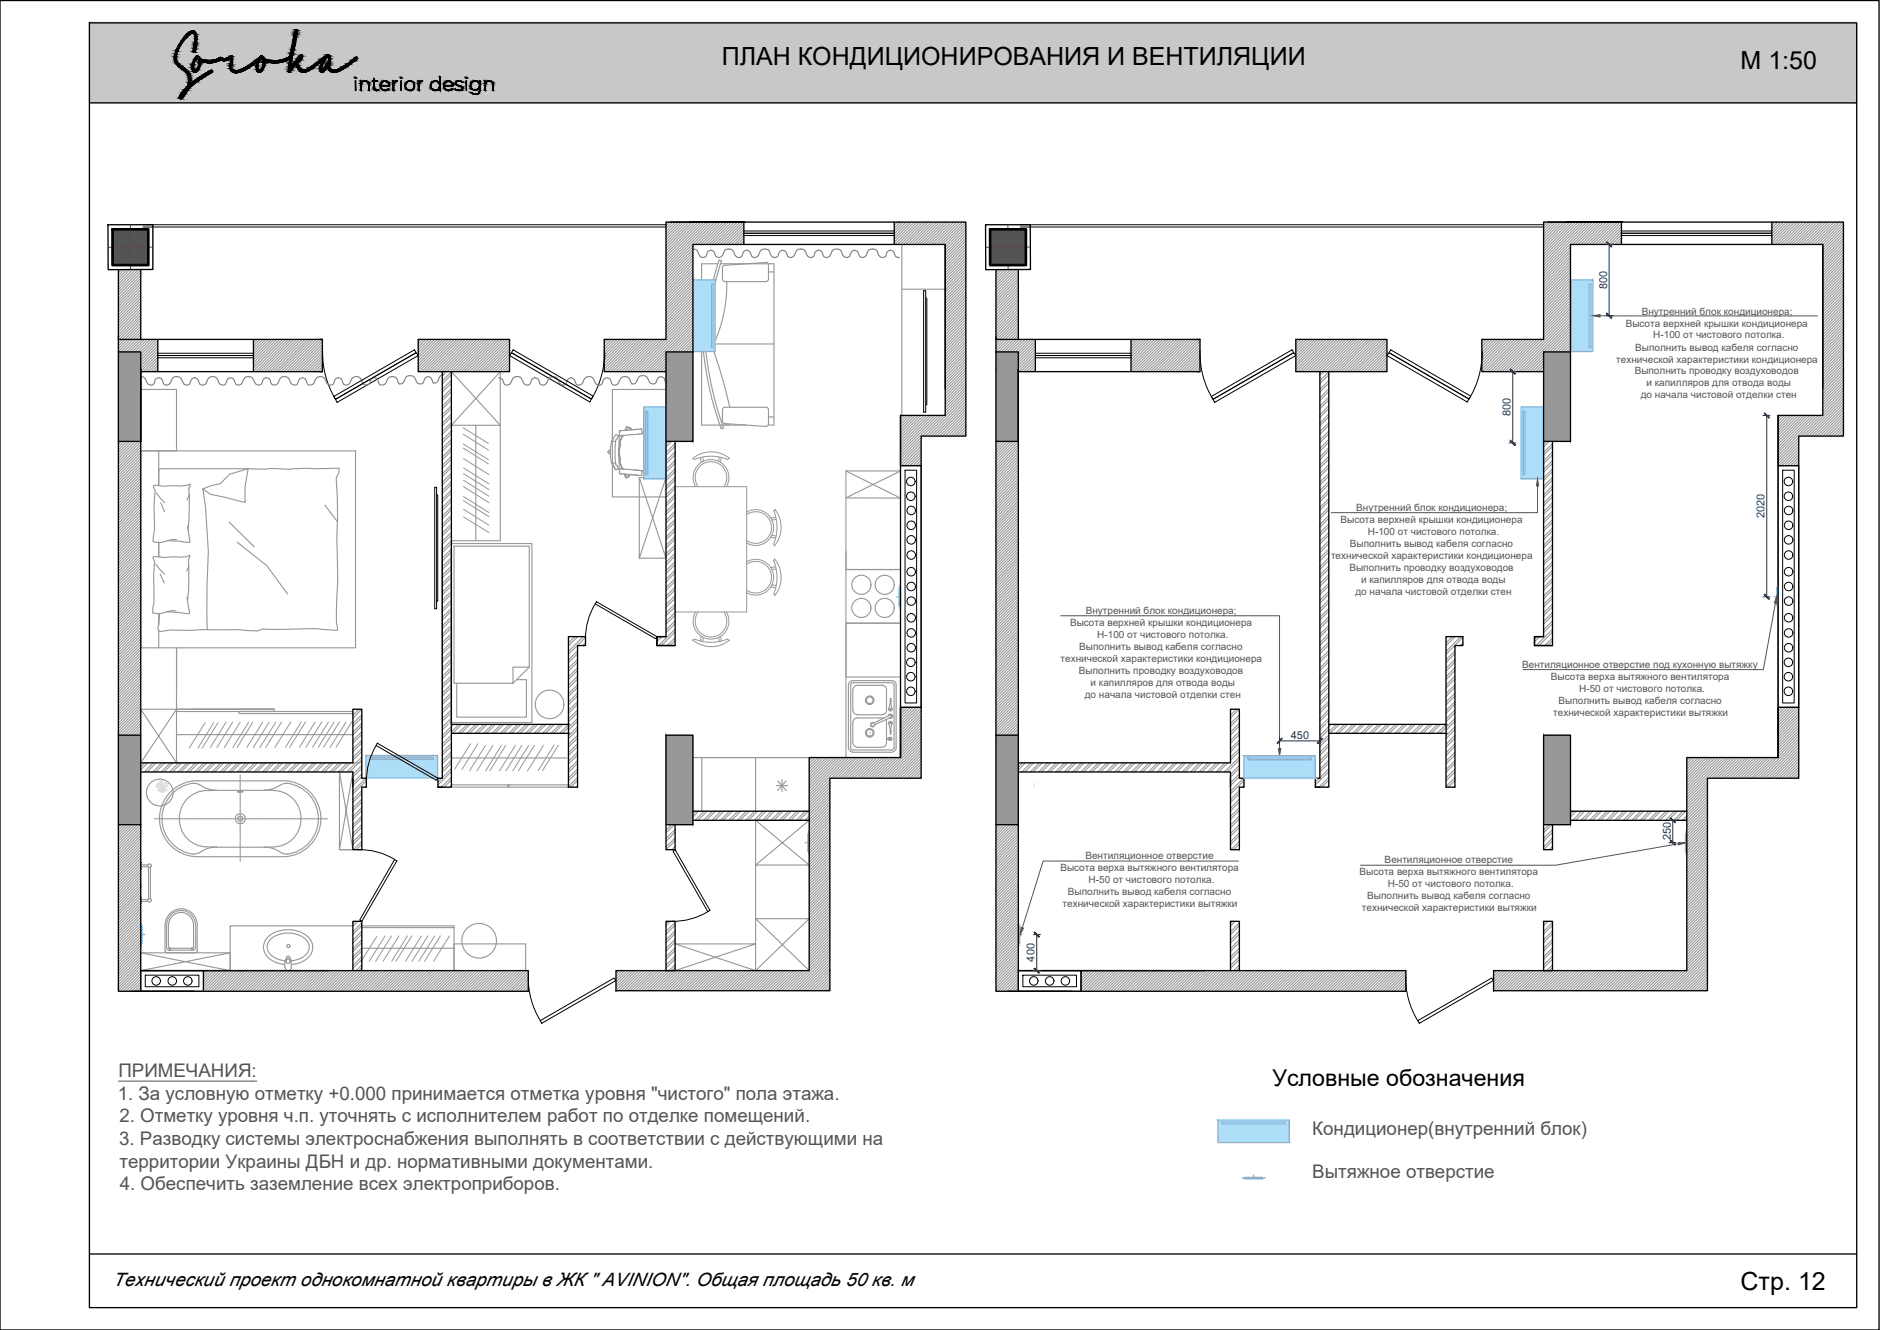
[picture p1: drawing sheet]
<svg xmlns="http://www.w3.org/2000/svg" width="420mm" height="297mm" viewBox="0 0 420 297" stroke-linecap="round" stroke-linejoin="round" font-family="sans-serif">
<defs><g id="words">
<g font-size="5.6">
<text x="161.3" y="14.6">ПЛАН КОНДИЦИОНИРОВАНИЯ И ВЕНТИЛЯЦИИ</text>
<text x="389" y="15.4">М 1:50</text>
<text x="389" y="288.1">Стр. 12</text>
</g>
<text font-size="5.2" x="284.4" y="242.6">Условные обозначения</text>
<g font-size="4.2" fill="#545454">
<text x="26.3" y="245.6">1. За условную отметку +0.000 принимается отметка уровня &quot;чистого&quot; пола этажа.</text>
<text x="26.5" y="240.6">ПРИМЕЧАНИЯ:</text>
<text x="26.7" y="250.7">2. Отметку уровня ч.п. уточнять с исполнителем работ по отделке помещений.</text>
<text x="26.6" y="255.8">3. Разводку системы электроснабжения выполнять в соответствии с действующими на</text>
<text x="293.3" y="253.6">Кондиционер(внутренний блок)</text>
<text x="26.7" y="260.8">территории Украины ДБН и др. нормативными документами.</text>
<text x="293.3" y="263.2">Вытяжное отверстие</text>
<text x="26.8" y="265.8">4. Обеспечить заземление всех электроприборов.</text>
</g>
<text font-size="4.2" x="25.2" y="287.1">Технический проект однокомнатной квартиры в ЖК &quot; AVINION&quot;. Общая площадь 50 кв. м</text>
<g font-size="2.4" fill="#000095">
<text x="359.2" y="64.6" transform="rotate(-90 359.2 64.6)">800</text>
<text x="337.6" y="93" transform="rotate(-90 337.6 93)">800</text>
<text x="394.4" y="115.7" transform="rotate(-90 394.4 115.7)">2020</text>
<text x="288.5" y="165">450</text>
<text x="373.4" y="187.7" transform="rotate(-90 373.4 187.7)">250</text>
<text x="231.2" y="214.7" transform="rotate(-90 231.2 214.7)">400</text>
</g>
<g font-size="2.2" fill="#545454">
<text x="366.9" y="70.3">Внутренний блок кондиционера;</text>
<text x="363.3" y="72.9">Высота верхней крышки кондиционера</text>
<text x="369.5" y="75.6">Н-100 от чистового потолка.</text>
<text x="361.2" y="81">технической характеристики кондиционера</text>
<text x="365.3" y="83.6">Выполнить проводку воздуховодов</text>
<text x="365.5" y="78.3">Выполнить вывод кабеля согласно</text>
<text x="366.7" y="89">до начала чистовой отделки стен</text>
<text x="368" y="86.3">и капилляров для отвода воды</text>
<text x="299.6" y="116.9">Высота верхней крышки кондиционера</text>
<text x="303.1" y="114.2">Внутренний блок кондиционера;</text>
<text x="305.7" y="119.5">Н-100 от чистового потолка.</text>
<text x="297.5" y="124.9">технической характеристики кондиционера</text>
<text x="301.7" y="122.2">Выполнить вывод кабеля согласно</text>
<text x="301.6" y="127.6">Выполнить проводку воздуховодов</text>
<text x="304.2" y="130.2">и капилляров для отвода воды</text>
<text x="242.7" y="137.2">Внутренний блок кондиционера;</text>
<text x="302.9" y="132.9">до начала чистовой отделки стен</text>
<text x="239.1" y="139.9">Высота верхней крышки кондиционера</text>
<text x="245.2" y="142.6">Н-100 от чистового потолка.</text>
<text x="237" y="147.9">технической характеристики кондиционера</text>
<text x="241.2" y="145.3">Выполнить вывод кабеля согласно</text>
<text x="340.2" y="149.1">Вентиляционное отверстие под кухонную вытяжку</text>
<text x="241.1" y="150.6">Выполнить проводку воздуховодов</text>
<text x="242.4" y="155.9">до начала чистовой отделки стен</text>
<text x="243.7" y="153.3">и капилляров для отвода воды</text>
<text x="346.6" y="151.8">Высота верха вытяжного вентилятора</text>
<text x="352.9" y="154.5">Н-50 от чистового потолка.</text>
<text x="347.1" y="159.8">технической характеристики вытяжки</text>
<text x="348.3" y="157.2">Выполнить вывод кабеля согласно</text>
<text x="242.6" y="191.8">Вентиляционное отверстие</text>
<text x="237" y="194.5">Высота верха вытяжного вентилятора</text>
<text x="243.3" y="197.2">Н-50 от чистового потолка.</text>
<text x="303.9" y="195.5">Высота верха вытяжного вентилятора</text>
<text x="309.5" y="192.8">Вентиляционное отверстие</text>
<text x="237.5" y="202.6">технической характеристики вытяжки</text>
<text x="238.7" y="199.9">Выполнить вывод кабеля согласно</text>
<text x="304.4" y="203.5">технической характеристики вытяжки</text>
<text x="305.6" y="200.9">Выполнить вывод кабеля согласно</text>
<text x="310.2" y="198.1">Н-50 от чистового потолка.</text>
</g>
</g></defs>
<g fill="#adddf7" stroke="#adddf7" stroke-width=".22">
<path d="M81.8 168.7l16 5h-16zM81.8 168.7l16 5v-5z"/>
<path d="M278.2 263l4 .3v-.3zM278.2 263l4 .3h-4z"/>
<path d="M272.2 250.2l16 5h-16zM272.2 250.2l16 5v-5z"/>
<path d="M148.8 90.9v16h-5zM143.8 90.9v16l5-16z"/>
<path d="M154.9 62.5h5l-5 16zM159.9 62.5l-5 16h5z"/>
<path d="M31.7 206.8l-.2 3.9h.2zM31.5 206.8h.2l-.2 3.9z"/>
<path d="M180.6 186.2v3.9l.2-3.9zM180.8 186.2v3.9h-.2z"/>
<path d="M201 131.3v3.9l.3-3.9zM201.3 131.3v3.9h-.3z"/>
<path d="M345 90.9v16h-5zM340 90.9v16l5-16z"/>
<path d="M351 62.5h5l-5 16zM356 62.5l-5 16h5z"/>
<path d="M227.9 206.8l-.3 3.9h.3zM227.6 206.8h.3l-.3 3.9z"/>
<path d="M376.7 186.2v3.9l.3-3.9zM377 186.2v3.9h-.3z"/>
<path d="M397.1 131.3v3.9l.3-3.9zM397.4 131.3v3.9h-.3z"/>
<path d="M278 168.8l16 5h-16zM278 168.8l16 5v-5z"/>
</g>
<g fill="none" stroke="#7aafdf" stroke-width=".3">
<path d="M154.9 62.5h5v16h-5zM159 63.4h.4v14.2h-.4zM351 62.5h5v16h-5zM355.1 63.4h.4v14.2h-.4zM143.8 90.9h5v16h-5zM144.3 91.8h.4v14.2h-.4zM340 90.9h5v16h-5zM340.4 91.8h.4v14.2h-.4zM200.4 133.3h.9M201 131.3h.3v3.9h-.3zM201.1 130.7v5.1M396.5 133.3h.9"/>
<path d="M397.1 131.3h.3v3.9h-.3zM397.3 130.7v5.1M81.8 168.7h16v5h-16zM82.7 169.2h14.2v.4h-14.2zM278 168.8h16v5h-16zM278.9 169.2h14.2v.5h-14.2zM180 188.2h.8M180.6 186.2h.2v3.9h-.2zM180.7 185.6v5.1M376.1 188.2h.9M376.7 186.2h.3v3.9h-.3zM376.9 185.6v5.1"/>
<path d="M31.5 206.8h.2v3.9h-.2zM31.5 208.7h.8M31.6 206.2v5.1M227.6 206.8h.3v3.9h-.3zM227.6 208.7h.8M227.7 206.2v5.1M272.2 250.2h16v5h-16zM273.1 250.6h14.1v.4h-14.1zM277.6 263.1h5.1M278.2 263h4v.3h-4zM280.2 262.4v.9"/>
</g>
<path d="M20 5l395 18v-18zM20 5l395 18h-395z" fill="#c7c8ca" stroke="#c7c8ca" stroke-width=".22"/>
<g fill="none" stroke="#989898" stroke-width=".25">
<path d="M149.1 49.6l-.3 .2M149.7 49.6l-.9 .8M150.3 49.6l-1.5 1.4M150.9 49.6l-2.1 2.1M151.6 49.6l-2.8 2.7M152.2 49.6l-3.4 3.3M152.8 49.6l-4 3.9M153.5 49.6l-4.7 4.6M154.1 49.6l-5.3 5.2M154.7 49.6l-5.9 5.8M154.9 55.1l-6.1 6M154.9 55.7l-6.1 6"/>
<path d="M154.9 56.3l-6.1 6M154.9 57l-6.1 6M154.9 57.6l-6.1 6M154.9 58.2l-6.1 6M154.9 58.9l-6.1 6M154.9 59.5l-6.1 6M155.3 49.6l-6.5 6.5M156 49.6l-7.2 7.1M156.6 49.6l-7.8 7.7M157.2 49.6l-8.4 8.3M157.9 49.6l-9.1 9M158.5 49.6l-9.7 9.6"/>
<path d="M159.1 49.6l-10.3 10.2M159.7 49.6l-10.9 10.9M160.4 49.6l-5 5M161 49.6l-5 5M161.6 49.6l-5 5M162.3 49.6l-5.1 5M162.9 49.6l-5 5M163.5 49.6l-5 5M164.1 49.6l-5 5M164.8 49.6l-5 5M165.4 49.6l-5 5M166 49.6l-5 5"/>
<path d="M166.2 50l-4.6 4.6M166.2 50.6l-3.9 4M166.2 51.3l-3.3 3.3M166.2 51.9l-2.7 2.7M166.2 52.5l-2 2.1M166.2 53.1l-1.4 1.5M166.2 53.7l-.8 .9M166.2 54.4l-.2 .2M199.9 49.6v.1M200.6 49.6l-.7 .7M201.2 49.6l-1.3 1.4M201.8 49.6l-1.9 2"/>
<path d="M202.5 49.6l-2.6 2.6M203.1 49.6l-3.2 3.3M203.7 49.6l-3.8 3.9M204.3 49.6l-4.4 4.5M205 49.6l-5 5M205.6 49.6l-5 5M206.2 49.6l-4.9 5M206.9 49.6l-5 5M207.5 49.6l-5 5M208.1 49.6l-5 5M208.7 49.6l-4.9 5M209.4 49.6l-5 5"/>
<path d="M210 49.6l-5 5M210.7 49.6l-5 5M211.3 49.6l-5.1 5M211.9 49.6l-5 5M212.5 49.6l-5 5M213.1 49.6l-4.9 5M213.8 49.6l-5 5M214.4 49.6l-5 5M215.1 49.6l-5 5M215.7 49.6l-5 5M215.9 50l-4.7 4.6M215.9 50.7l-4.7 4.6"/>
<path d="M215.9 51.3l-4.7 4.6M215.9 51.9l-4.7 4.6M215.9 52.6l-4.7 4.5M215.9 53.2l-4.7 4.6M215.9 53.8l-4.7 4.6M215.9 54.4l-4.7 4.6M215.9 55.1l-4.7 4.6M215.9 55.7l-4.7 4.6M215.9 56.3l-4.7 4.6M215.9 57l-4.7 4.5M215.9 57.6l-4.7 4.6M215.9 58.2l-4.7 4.6"/>
<path d="M215.9 58.8l-4.7 4.6M215.9 59.5l-4.7 4.6M345.2 49.6l-.2 .2M345.8 49.6l-.8 .8M346.4 49.6l-1.4 1.4M347 49.6l-2 2.1M347.7 49.6l-2.7 2.7M348.3 49.6l-3.3 3.3M349 49.6l-4 3.9M349.6 49.6l-4.6 4.6M350.2 49.6l-5.2 5.2M350.8 49.6l-5.8 5.8"/>
<path d="M351 55.1l-6 6M351 55.7l-6 6M351 56.3l-6 6M351 57l-6 6M351 57.6l-6 6M351 58.2l-6 6M351 58.9l-6 6M351 59.5l-6 6M351.5 49.6l-6.5 6.5M352.1 49.6l-7.1 7.1M352.7 49.6l-7.7 7.7M353.4 49.6l-8.4 8.3"/>
<path d="M353.9 49.6l-8.9 9M354.6 49.6l-9.6 9.6M355.2 49.6l-10.2 10.2M355.9 49.6l-10.9 10.9M356.5 49.6l-5 5M357.1 49.6l-5 5M357.8 49.6l-5.1 5M358.4 49.6l-5 5M359 49.6l-5 5M359.6 49.6l-5 5M360.3 49.6l-5 5M360.9 49.6l-5 5"/>
<path d="M361.5 49.6l-5 5M362.1 49.6l-5 5M362.4 50l-4.6 4.6M362.4 50.6l-4 4M362.4 51.3l-3.4 3.3M362.4 51.9l-2.7 2.7M362.4 52.5l-2.1 2.1M362.4 53.1l-1.5 1.5M362.4 53.7l-.9 .9M362.4 54.4l-.2 .2M396.1 49.6l-.1 .1M396.7 49.6l-.7 .7"/>
<path d="M397.3 49.6l-1.3 1.4M398 49.6l-2 2M398.6 49.6l-2.6 2.6M399.2 49.6l-3.2 3.3M399.8 49.6l-3.8 3.9M400.5 49.6l-4.5 4.5M401.1 49.6l-5 5M401.7 49.6l-5 5M402.4 49.6l-5.1 5M403 49.6l-5 5M403.6 49.6l-5 5M404.2 49.6l-5 5"/>
<path d="M404.9 49.6l-5 5M405.5 49.6l-5 5M406.1 49.6l-4.9 5M406.8 49.6l-5.1 5M407.4 49.6l-5 5M408 49.6l-5 5M408.6 49.6l-5 5M409.3 49.6l-5 5M409.9 49.6l-5 5M410.5 49.6l-4.9 5M411.1 49.6l-5 5M411.8 49.6l-5 5"/>
<path d="M412 50l-4.6 4.6M412 50.7l-4.6 4.6M412 51.3l-4.6 4.6M412 51.9l-4.6 4.6M412 52.6l-4.6 4.5M412 53.2l-4.6 4.6M412 53.8l-4.6 4.6M412 54.4l-4.6 4.6M412 55.1l-4.6 4.6M412 55.7l-4.6 4.6M412 56.3l-4.6 4.6M412 57l-4.6 4.5"/>
<path d="M412 57.6l-4.6 4.6M412 58.2l-4.6 4.6M412 58.8l-4.6 4.6M412 59.5l-4.6 4.6M26.5 60.2v.1M27.2 60.2l-.7 .7M27.8 60.2l-1.3 1.3M28.4 60.2l-1.9 2M29 60.2l-2.5 2.6M29.7 60.2l-3.2 3.2M30.3 60.2l-3.8 3.8M30.9 60.2l-4.4 4.5"/>
<path d="M31.5 71l-5 5M31.5 71.6l-5 5M31.5 72.2l-5 5M31.5 72.9l-5 5M31.5 73.5l-5 5M31.5 74.2l-4.5 4.4M31.5 74.8l-3.9 3.8M31.5 75.4l-3.2 3.2M31.5 60.3l-5 5M31.5 60.9l-5 5M31.5 61.6l-5 5M31.5 62.2l-5 5"/>
<path d="M31.5 62.8l-5 5M31.5 63.4l-5 5M31.5 64.1l-5 5M31.5 64.7l-5 5M31.5 65.3l-5 5M31.5 66l-5 5M31.5 66.6l-5 5M31.5 67.2l-5 5M31.5 67.8l-5 5M31.5 68.5l-5 5M31.5 69.1l-5 5M31.5 69.8l-5 4.9"/>
<path d="M31.5 70.4l-5 5M31.7 75.8l-2.8 2.8M32.3 75.8l-2.8 2.8M32.9 75.8l-2.8 2.8M33.6 75.8l-2.8 2.8M34.2 75.8l-2.8 2.8M34.8 75.8l-3.3 3.3M35.3 76l-3.8 3.8M35.3 76.6l-3.8 3.8M35.3 77.2l-3.8 3.9M35.3 77.9l-3.8 3.8M35.3 78.5l-3.8 3.8"/>
<path d="M35.3 79.1l-3.8 3.9M35.3 79.8l-3.3 3.2M56.9 75.8l-.3 .2M57.4 75.8l-.8 .8M58.1 75.8l-1.5 1.4M58.7 75.8l-2.1 2M59.4 75.8l-2.8 2.7M60 75.8l-3.4 3.3M60.6 75.8l-4 3.9M61.2 75.8l-4.6 4.6M61.8 75.8l-5.2 5.2M62.5 75.8l-5.9 5.8"/>
<path d="M63.1 75.8l-6.5 6.4M63.8 75.8l-7.2 7.1M64.4 75.8l-7.2 7.2M65 75.8l-7.2 7.2M65.6 75.8l-7.2 7.2M66.3 75.8l-7.2 7.2M66.9 75.8l-7.2 7.2M67.5 75.8l-7.2 7.2M68.2 75.8l-7.2 7.2M68.8 75.8l-7.2 7.2M69.4 75.8l-7.2 7.2M70 75.8l-7.2 7.2"/>
<path d="M70.7 75.8l-7.2 7.2M71.3 75.8l-7.2 7.2M71.9 75.8l-7.2 7.2M72.1 76.3l-6.7 6.7M72.1 76.9l-6.1 6.1M72.1 77.5l-5.5 5.5M72.1 78.2l-4.9 4.8M72.1 78.8l-4.2 4.2M72.1 79.4l-3.6 3.6M93.9 75.8l-.4 .5M94.5 75.8l-1 1.1M95.2 75.8l-1.7 1.7"/>
<path d="M95.8 75.8l-2.3 2.3M96.4 75.8l-2.9 3M97.1 75.8l-3.6 3.6M97.7 75.8l-4.2 4.2M98.3 75.8l-4.8 4.9M98.9 75.8l-5.4 5.5M99.6 75.8l-6.1 6.1M100.2 75.8l-6.7 6.7M100.8 75.8l-7.2 7.2M101.5 75.8l-7.2 7.2M102.1 75.8l-7.2 7.2M102.7 75.8l-7.2 7.2"/>
<path d="M103.3 75.8l-7.2 7.2M104 75.8l-7.2 7.2M104.6 75.8l-7.2 7.2M105.2 75.8l-7.2 7.2M105.9 75.8l-7.2 7.2M106.5 75.8l-7.2 7.2M107.1 75.8l-7.2 7.2M107.7 75.8l-7.2 7.2M108.4 75.8l-7.2 7.2M109 75.8l-7.2 7.2M109.6 75.8l-7.2 7.2M110.3 75.8l-7.2 7.2"/>
<path d="M110.9 75.8l-7.2 7.2M111.5 75.8l-7.2 7.2M112.1 75.8l-7.2 7.2M112.8 75.8l-7.2 7.2M113.4 75.8l-7.2 7.2M113.9 76l-7.1 7M113.9 76.6l-6.4 6.4M113.9 77.2l-5.8 5.8M113.9 77.9l-5.2 5.1M113.9 78.5l-4.6 4.5M113.9 79.1l-3.9 3.9M113.9 79.7l-3.3 3.3"/>
<path d="M135.4 75.8l-.4 .3M136 75.8l-1 1M136.7 75.8l-1.7 1.6M137.3 75.8l-2.3 2.2M137.9 75.8l-2.9 2.9M138.6 75.8l-3.6 3.5M139.2 75.8l-4.2 4.1M139.8 75.8l-4.8 4.7M140.4 75.8l-5.4 5.4M141.1 75.8l-6.1 6M141.7 75.8l-6.7 6.7M142.3 75.8l-7.2 7.2"/>
<path d="M143 75.8l-7.2 7.2M143.6 75.8l-7.2 7.2M144.2 75.8l-7.2 7.2M144.8 75.8l-7.2 7.2M145.5 75.8l-7.2 7.2M146.1 75.8l-7.2 7.2M146.7 75.8l-7.2 7.2M147.4 75.8l-7.2 7.2M148 75.8l-7.2 7.2M148.6 75.8l-7.2 7.2M148.8 78.7l-4.2 4.3M148.8 79.3l-3.6 3.7"/>
<path d="M148.8 80l-3 3M154.9 60.1l-6.1 6M154.9 60.7l-6.1 6M154.9 61.4l-6.1 6M154.9 62l-6.1 6M154.9 62.6l-6.1 6.1M154.9 63.3l-6.1 5.9M154.9 63.9l-6.1 6M154.9 64.5l-6.1 6M154.9 65.1l-6.1 6M154.9 65.8l-6.1 6M154.9 66.4l-6.1 6"/>
<path d="M154.9 67l-6.1 6.1M154.9 67.7l-6.1 5.9M154.9 68.3l-6.1 6M154.9 68.9l-6.1 6M154.9 69.5l-6.1 6.1M154.9 70.2l-12.9 12.8M154.9 70.8l-12.2 12.2M154.9 71.4l-11.6 11.6M154.9 72.1l-11 10.9M154.9 72.7l-5.9 5.9M154.9 73.3l-5.3 5.3M154.9 73.9l-4.7 4.7"/>
<path d="M154.9 74.6l-4.1 4M154.9 75.2l-3.4 3.4M154.9 75.8l-2.8 2.8M154.9 76.5l-2.2 2.1M154.9 77.1l-1.6 1.5M154.9 77.7l-.9 .9M154.9 78.3l-.3 .3M215.9 60.1l-4.7 4.6M215.9 60.7l-4.7 4.6M215.9 61.4l-4.7 4.5M215.9 62l-4.7 4.6M215.9 62.6l-4.7 4.6"/>
<path d="M215.9 63.2l-4.7 4.6M215.9 63.9l-4.7 4.6M215.9 64.5l-4.7 4.6M215.9 65.1l-4.7 4.6M215.9 65.8l-4.7 4.5M215.9 66.4l-4.7 4.6M215.9 67l-4.7 4.6M215.9 67.6l-4.7 4.6M215.9 68.3l-4.7 4.6M215.9 68.9l-4.7 4.6M215.9 69.5l-4.7 4.6M215.9 70.2l-4.7 4.5"/>
<path d="M215.9 70.8l-4.7 4.6M215.9 71.4l-4.7 4.6M215.9 72l-4.7 4.7M215.9 72.7l-4.7 4.6M215.9 73.3l-4.7 4.6M215.9 73.9l-4.7 4.6M215.9 74.5l-4.7 4.6M215.9 75.2l-4.7 4.6M215.9 75.8l-4.7 4.6M215.9 76.4l-4.7 4.7M215.9 77.1l-4.7 4.6M215.9 77.7l-4.7 4.6"/>
<path d="M215.9 78.3l-4.7 4.6M215.9 78.9l-4.7 4.7M215.9 79.6l-4.7 4.6M222.7 60.2l-.1 .1M223.3 60.2l-.7 .7M223.9 60.2l-1.3 1.3M224.5 60.2l-1.9 2M225.2 60.2l-2.6 2.6M225.8 60.2l-3.2 3.2M226.4 60.2l-3.8 3.8M227.1 60.2l-4.5 4.5M227.6 71l-5 5"/>
<path d="M227.6 71.6l-5 5M227.6 72.2l-5 5M227.6 72.9l-5 5M227.6 73.5l-5 5M227.6 74.2l-4.5 4.4M227.6 74.8l-3.8 3.8M227.6 75.4l-3.2 3.2M227.6 60.3l-5 5M227.6 60.9l-5 5M227.6 63.4l-5 5M227.6 64.1l-5 5M227.6 64.7l-5 5"/>
<path d="M227.6 65.3l-5 5M227.6 67.2l-5 5M227.6 67.8l-5 5M227.6 68.5l-5 5M227.6 69.1l-5 5M227.6 70.4l-5 5M227.6 61.6l-5 5M227.6 62.2l-5 5M227.6 62.8l-5 5M227.6 66l-5 5M227.6 66.6l-5 5M227.6 69.8l-5 4.9"/>
<path d="M227.8 75.8l-2.8 2.8M228.4 75.8l-2.8 2.8M229.1 75.8l-2.8 2.8M229.7 75.8l-2.8 2.8M230.3 75.8l-2.8 2.8M231 75.8l-3.4 3.3M231.4 76.6l-3.8 3.8M231.4 77.2l-3.8 3.9M231.4 77.9l-3.8 3.8M231.4 76l-3.8 3.8M231.4 78.5l-3.8 3.8M231.4 79.1l-3.8 3.9"/>
<path d="M231.4 79.8l-3.3 3.2M252.9 75.8l-.1 .2M253.6 75.8l-.8 .8M254.2 75.8l-1.4 1.4M254.8 75.8l-2 2M255.5 75.8l-2.7 2.7M256.1 75.8l-3.3 3.3M256.7 75.8l-3.9 3.9M257.3 75.8l-4.5 4.6M258 75.8l-5.2 5.2M258.6 75.8l-5.8 5.8M259.2 75.8l-6.4 6.4"/>
<path d="M259.9 75.8l-7.1 7.1M260.5 75.8l-7.2 7.2M261.1 75.8l-7.2 7.2M261.7 75.8l-7.1 7.2M262.4 75.8l-7.2 7.2M263 75.8l-7.2 7.2M263.7 75.8l-7.2 7.2M264.3 75.8l-7.2 7.2M264.9 75.8l-7.2 7.2M265.5 75.8l-7.2 7.2M266.1 75.8l-7.1 7.2M266.8 75.8l-7.2 7.2"/>
<path d="M267.4 75.8l-7.2 7.2M268.1 75.8l-7.2 7.2M268.2 76.3l-6.7 6.7M268.2 76.9l-6.1 6.1M268.2 77.5l-5.5 5.5M268.2 78.2l-4.8 4.8M268.2 78.8l-4.2 4.2M268.2 79.4l-3.6 3.6M290 75.8l-.4 .5M290.7 75.8l-1.1 1.1M291.3 75.8l-1.7 1.7M291.9 75.8l-2.3 2.3"/>
<path d="M292.6 75.8l-3 3M293.2 75.8l-3.6 3.6M293.8 75.8l-4.2 4.2M294.4 75.8l-4.8 4.9M295.1 75.8l-5.5 5.5M295.7 75.8l-6.1 6.1M296.3 75.8l-6.7 6.7M297 75.8l-7.2 7.2M297.6 75.8l-7.2 7.2M298.2 75.8l-7.2 7.2M298.8 75.8l-7.2 7.2M299.5 75.8l-7.2 7.2"/>
<path d="M300.1 75.8l-7.2 7.2M300.7 75.8l-7.2 7.2M301.4 75.8l-7.2 7.2M302 75.8l-7.2 7.2M302.6 75.8l-7.2 7.2M303.2 75.8l-7.2 7.2M303.9 75.8l-7.2 7.2M304.5 75.8l-7.2 7.2M305.1 75.8l-7.2 7.2M305.8 75.8l-7.2 7.2M306.4 75.8l-7.2 7.2M307 75.8l-7.2 7.2"/>
<path d="M307.6 75.8l-7.2 7.2M308.3 75.8l-7.2 7.2M308.9 75.8l-7.2 7.2M309.5 75.8l-7.2 7.2M310 76l-7.1 7M310 76.6l-6.4 6.4M310 77.2l-5.8 5.8M310 77.9l-5.2 5.1M310 78.5l-4.5 4.5M310 79.1l-3.9 3.9M310 79.7l-3.3 3.3M331.5 75.8l-.3 .3"/>
<path d="M332.1 75.8l-.9 1M332.8 75.8l-1.6 1.6M333.4 75.8l-2.2 2.2M334.1 75.8l-2.9 2.9M334.7 75.8l-3.5 3.5M335.3 75.8l-4.1 4.1M335.9 75.8l-4.7 4.7M336.5 75.8l-5.3 5.4M337.2 75.8l-6 6M337.8 75.8l-6.6 6.7M338.5 75.8l-7.2 7.2M339.1 75.8l-7.2 7.2"/>
<path d="M339.7 75.8l-7.2 7.2M340.3 75.8l-7.2 7.2M341 75.8l-7.2 7.2M341.6 75.8l-7.2 7.2M342.2 75.8l-7.2 7.2M342.9 75.8l-7.2 7.2M343.5 75.8l-7.2 7.2M344.1 75.8l-7.2 7.2M344.7 75.8l-7.2 7.2M345 78.7l-4.3 4.3M345 79.3l-3.7 3.7M345 80l-3.1 3"/>
<path d="M351 60.1l-6 6M351 60.7l-6 6M351 61.4l-6 6M351 62l-6 6M351 62.6l-6 6.1M351 63.3l-6 5.9M351 63.9l-6 6M351 64.5l-6 6M351 65.1l-6 6M351 65.8l-6 6M351 66.4l-6 6M351 67l-6 6.1"/>
<path d="M351 67.7l-6 5.9M351 68.3l-6 6M351 68.9l-6 6M351 69.5l-6 6.1M351 70.2l-12.8 12.8M351 70.8l-12.2 12.2M351 71.4l-11.6 11.6M351 72.1l-10.9 10.9M351 72.7l-5.9 5.9M351 73.3l-5.3 5.3M351 73.9l-4.7 4.7M351 74.6l-4 4"/>
<path d="M351 75.2l-3.4 3.4M351 75.8l-2.8 2.8M351 76.5l-2.2 2.1M351 77.1l-1.5 1.5M351 77.7l-.9 .9M351 78.3l-.3 .3M412 60.1l-4.6 4.6M412 60.7l-4.6 4.6M412 61.4l-4.6 4.5M412 62l-4.6 4.6M412 62.6l-4.6 4.6M412 63.2l-4.6 4.6"/>
<path d="M412 63.9l-4.6 4.6M412 64.5l-4.6 4.6M412 65.1l-4.6 4.6M412 65.8l-4.6 4.5M412 66.4l-4.6 4.6M412 67l-4.6 4.6M412 67.6l-4.6 4.6M412 68.3l-4.6 4.6M412 68.9l-4.6 4.6M412 69.5l-4.6 4.6M412 70.2l-4.6 4.5M412 70.8l-4.6 4.6"/>
<path d="M412 71.4l-4.6 4.6M412 72l-4.6 4.7M412 72.7l-4.6 4.6M412 73.3l-4.6 4.6M412 73.9l-4.6 4.6M412 74.5l-4.6 4.6M412 75.2l-4.6 4.6M412 75.8l-4.6 4.6M412 76.4l-4.6 4.7M412 77.1l-4.6 4.6M412 77.7l-4.6 4.6M412 78.3l-4.6 4.6"/>
<path d="M412 78.9l-4.6 4.7M412 79.6l-4.6 4.6M26.5 98.6h.1M27.1 98.6l-.6 .7M27.7 98.6l-1.2 1.3M28.4 98.6l-1.9 1.9M29 98.6l-2.5 2.5M29.6 98.6l-3.1 3.2M30.3 98.6l-3.8 3.8M30.9 98.6l-4.4 4.4M31.5 98.7l-5 5M31.5 99.3l-5 5"/>
<path d="M31.5 99.9l-5 5M35.3 80.4l-2.6 2.6M35.3 81l-2 2M35.3 81.6l-1.4 1.4M35.3 82.3l-.8 .7M35.3 82.9l-.1 .1M72.1 80l-3 3M72.1 80.7l-2.3 2.3M72.1 81.3l-1.7 1.7M72.1 81.9l-1.1 1.1M72.1 82.6l-.5 .4M99 83l-.2 .2"/>
<path d="M99.7 83l-.9 .8M100.9 83l-2.1 2.1M100.9 84.9l-2.1 2.1M100.9 86.8l-2.1 2.1M100.9 88.7l-2.1 2.1M100.9 90.6l-2.1 2.1M100.9 92.5l-2.1 2.1M100.9 94.4l-2.1 2M100.9 96.3l-2.1 2M100.9 98.2l-2.1 2M100.9 83.7l-2.1 2.1M100.9 85.6l-2.1 2"/>
<path d="M100.9 87.4l-2.1 2.1M100.9 89.4l-2.1 2M100.9 91.2l-2.1 2.1M100.9 93.1l-2.1 2.1M100.9 95l-2.1 2.1M100.9 96.9l-2.1 2.1M100.9 98.8l-2.1 2M113.9 80.4l-2.6 2.6M113.9 81l-2.1 2M113.9 81.6l-1.4 1.4M113.9 82.3l-.8 .7M113.9 82.9l-.2 .1"/>
<path d="M148.8 80.6l-2.4 2.4M148.8 81.2l-1.7 1.8M148.8 81.8l-1.1 1.2M148.8 82.5l-.5 .5M149.4 98.6l-.6 .6M150.1 98.6l-1.3 1.2M150.9 99l-2.1 2.1M150.9 99.7l-2.1 2M201.4 92.8l-.1 .1M202 92.8l-.7 .7M202.6 92.8l-1.3 1.4M203.3 92.8l-2 2"/>
<path d="M203.9 92.8l-2.6 2.6M204.5 92.8l-3.2 3.3M205.1 92.8l-3.8 3.9M205.8 92.8l-4.5 4.5M205.9 97.7l-4.6 4.6M205.9 98.4l-4.6 4.6M205.9 99l-4.6 4.6M205.9 99.6l-4.4 4.4M206.4 92.8l-5.1 5.1M207.1 92.8l-5.8 5.8M207.7 92.8l-6.4 6.4M208.3 92.8l-7 7.1"/>
<path d="M208.9 92.8l-7.6 7.7M209.5 92.8l-8.2 8.3M210.2 92.8l-8.9 8.9M210.8 92.8l-4.6 4.6M215.9 80.2l-4.7 4.6M215.9 80.8l-4.7 4.7M215.9 81.5l-4.7 4.5M215.9 82.1l-4.7 4.6M215.9 82.7l-4.7 4.6M215.9 83.3l-4.7 4.7M215.9 84l-4.7 4.6M215.9 84.6l-4.7 4.6"/>
<path d="M215.9 85.2l-4.7 4.7M215.9 85.9l-4.7 4.6M215.9 86.5l-4.7 4.6M215.9 87.1l-4.7 4.6M215.9 87.7l-4.7 4.7M215.9 88.4l-9.1 9M215.9 89l-8.4 8.4M215.9 89.6l-7.8 7.8M215.9 90.3l-7.2 7.1M215.9 90.9l-6.6 6.5M215.9 91.5l-5.9 5.9M215.9 92.1l-5.3 5.3"/>
<path d="M215.9 92.8l-4.7 4.6M215.9 93.4l-4 4M215.9 94.1l-3.4 3.3M215.9 94.7l-2.8 2.7M215.9 95.3l-2.2 2.1M215.9 95.9l-1.5 1.5M215.9 96.5l-.9 .9M215.9 97.2l-.3 .2M222.6 98.6h.1M223.2 98.6l-.6 .7M223.9 98.6l-1.3 1.3M224.5 98.6l-1.9 1.9"/>
<path d="M225.1 98.6l-2.5 2.5M225.8 98.6l-3.2 3.2M226.4 98.6l-3.8 3.8M227 98.6l-4.4 4.4M227.6 98.7l-5 5M227.6 99.3l-5 5M227.6 99.9l-5 5M231.4 80.4l-2.6 2.6M231.4 81l-2 2M231.4 81.6l-1.4 1.4M231.4 82.3l-.7 .7M231.4 82.9l-.1 .1"/>
<path d="M268.2 80l-2.9 3M268.2 80.7l-2.3 2.3M268.2 81.3l-1.7 1.7M268.2 81.9l-1.1 1.1M268.2 82.6l-.4 .4M295.1 83l-.2 .2M295.8 83l-.9 .8M297 83l-2.1 2.1M297 84.9l-2.1 2.1M297 86.8l-2.1 2.1M297 88.7l-2.1 2.1M297 90.6l-2.1 2.1"/>
<path d="M297 92.5l-2.1 2.1M297 94.4l-2.1 2M297 96.3l-2.1 2M297 98.2l-2.1 2M297 83.7l-2.1 2.1M297 85.6l-2.1 2M297 87.4l-2.1 2.1M297 89.4l-2.1 2M297 91.2l-2.1 2.1M297 93.1l-2.1 2.1M297 95l-2.1 2.1M297 96.9l-2.1 2.1"/>
<path d="M297 98.8l-2.1 2M310 80.4l-2.7 2.6M310 81l-2 2M310 81.6l-1.4 1.4M310 82.3l-.8 .7M310 82.9l-.1 .1M345 80.6l-2.4 2.4M345 81.2l-1.8 1.8M345 81.8l-1.2 1.2M345 82.5l-.5 .5M345.6 98.6l-.6 .6M346.2 98.6l-1.2 1.2"/>
<path d="M347 99l-2 2.1M347 99.7l-2 2M397.5 92.8l-.1 .1M398.1 92.8l-.7 .7M398.8 92.8l-1.4 1.4M399.4 92.8l-2 2M400 92.8l-2.6 2.6M400.6 92.8l-3.2 3.3M401.3 92.8l-3.9 3.9M401.9 92.8l-4.5 4.5M402 97.7l-4.6 4.6M402 98.4l-4.6 4.6"/>
<path d="M402 99l-4.6 4.6M402 99.6l-4.4 4.4M402.5 92.8l-5.1 5.1M403.2 92.8l-5.8 5.8M403.8 92.8l-6.4 6.4M404.4 92.8l-7 7.1M405 92.8l-7.6 7.7M405.7 92.8l-8.3 8.3M406.3 92.8l-8.9 8.9M407 92.8l-4.7 4.6M412 80.2l-4.6 4.6M412 80.8l-4.6 4.7"/>
<path d="M412 81.5l-4.6 4.5M412 82.1l-4.6 4.6M412 82.7l-4.6 4.6M412 83.3l-4.6 4.7M412 84l-4.6 4.6M412 84.6l-4.6 4.6M412 85.2l-4.6 4.7M412 85.9l-4.6 4.6M412 86.5l-4.6 4.6M412 87.1l-4.6 4.6M412 87.7l-4.6 4.7M412 88.4l-9 9"/>
<path d="M412 89l-8.4 8.4M412 89.6l-7.8 7.8M412 90.3l-7.2 7.1M412 90.9l-6.5 6.5M412 91.5l-5.9 5.9M412 92.1l-5.3 5.3M412 92.8l-4.6 4.6M412 93.4l-4 4M412 94.1l-3.4 3.3M412 94.7l-2.8 2.7M412 95.3l-2.1 2.1M412 95.9l-1.5 1.5"/>
<path d="M412 96.5l-.9 .9M412 97.2l-.2 .2M31.5 100.5l-5 5M31.5 101.2l-5 5M31.5 101.8l-5 5M31.5 102.4l-5 5M31.5 103.1l-5 5M31.5 103.7l-5 5M31.5 104.3l-5 5M31.5 104.9l-5 5M31.5 105.6l-5 5M31.5 106.2l-5 5"/>
<path d="M31.5 106.8l-5 5M31.5 107.5l-5 5M31.5 108.1l-5 5M31.5 108.7l-5 5M31.5 109.3l-5 5M31.5 110l-5 5M31.5 110.6l-5 5M31.5 111.2l-5 5M31.5 111.9l-5 5M31.5 112.5l-5 5M31.5 113.1l-5 5M31.5 113.7l-5 5"/>
<path d="M31.5 114.4l-5 5M31.5 115l-5 5M31.5 115.6l-5 5M31.5 116.2l-5 5.1M31.5 116.9l-5 5M31.5 117.5l-5 5M31.5 118.1l-5 5M31.5 118.8l-5 5M31.5 119.4l-5 5M100.9 100l-2.1 2.1M100.9 101.9l-2.1 2.1M100.9 103.8l-2.1 2.1"/>
<path d="M100.9 105.7l-2.1 2M100.9 107.6l-2.1 2M100.9 109.5l-2.1 2M100.9 111.3l-2.1 2.1M100.9 113.2l-2.1 2.1M100.9 115.1l-2.1 2.1M100.9 117l-2.1 2.1M100.9 118.9l-2.1 2M100.9 100.7l-2.1 2M100.9 102.6l-2.1 2M100.9 104.4l-2.1 2.1M100.9 106.3l-2.1 2.1"/>
<path d="M100.9 108.2l-2.1 2.1M100.9 110.1l-2.1 2M100.9 112l-2.1 2M100.9 113.9l-2.1 2M100.9 115.7l-2.1 2.1M100.9 117.6l-2.1 2.1M100.9 119.5l-2.1 2.1M150.9 101l-2.1 1.9M150.9 102.8l-2.1 2M150.9 104.7l-2.1 2M150.9 106.6l-2.1 2M150.9 108.5l-2.1 2"/>
<path d="M150.9 110.4l-2.1 2M150.9 112.3l-2.1 1.9M150.9 114.2l-2.1 1.9M150.9 116l-2.1 2M150.9 117.9l-2.1 2M150.9 119.8l-2.1 2M150.9 101.6l-2.1 2M150.9 103.4l-2.1 2.1M150.9 105.4l-2.1 1.9M150.9 107.2l-2.1 2M150.9 109.1l-2.1 2M150.9 111l-2.1 2"/>
<path d="M150.9 112.9l-2.1 2M150.9 114.8l-2.1 2M150.9 116.7l-2.1 1.9M150.9 118.6l-2.1 2M205.9 100.3l-3.8 3.7M205.9 100.9l-3.1 3.1M205.9 101.5l-2.5 2.5M205.9 102.1l-1.9 1.9M205.9 102.8l-1.3 1.2M205.9 103.4l-.6 .6M227.6 104.3l-5 5M227.6 108.7l-5 5"/>
<path d="M227.6 109.3l-5 5M227.6 110l-5 5M227.6 110.6l-5 5M227.6 111.2l-5 5M227.6 100.5l-5 5M227.6 101.2l-5 5M227.6 101.8l-5 5M227.6 102.4l-5 5M227.6 103.1l-5 5M227.6 103.7l-5 5M227.6 104.9l-5 5M227.6 105.6l-5 5"/>
<path d="M227.6 106.2l-5 5M227.6 106.8l-5 5M227.6 107.5l-5 5M227.6 108.1l-5 5M227.6 111.9l-5 5M227.6 112.5l-5 5M227.6 113.1l-5 5M227.6 113.7l-5 5M227.6 114.4l-5 5M227.6 115l-5 5M227.6 115.6l-5 5M227.6 116.2l-5 5.1"/>
<path d="M227.6 116.9l-5 5M227.6 117.5l-5 5M227.6 118.1l-5 5M227.6 118.8l-5 5M227.6 119.4l-5 5M297 100l-2.1 2.1M297 101.9l-2.1 2.1M297 103.8l-2.1 2.1M297 105.7l-2.1 2M297 107.6l-2.1 2M297 109.5l-2.1 2M297 111.3l-2.1 2.1"/>
<path d="M297 113.2l-2.1 2.1M297 115.1l-2.1 2.1M297 117l-2.1 2.1M297 118.9l-2.1 2M297 100.7l-2.1 2M297 102.6l-2.1 2M297 104.4l-2.1 2.1M297 106.3l-2.1 2.1M297 108.2l-2.1 2.1M297 110.1l-2.1 2M297 112l-2.1 2M297 113.9l-2.1 2"/>
<path d="M297 115.7l-2.1 2.1M297 117.6l-2.1 2.1M297 119.5l-2.1 2.1M347 112.3l-2 1.9M347 101l-2 1.9M347 102.8l-2 2M347 104.7l-2 2M347 106.6l-2 2M347 108.5l-2 2M347 107.2l-2 2M347 110.4l-2 2M347 111l-2 2"/>
<path d="M347 114.2l-2 1.9M347 116l-2 2M347 117.9l-2 2M347 119.8l-2 2M347 101.6l-2 2M347 103.4l-2 2.1M347 105.4l-2 1.9M347 109.1l-2 2M347 112.9l-2 2M347 114.8l-2 2M347 116.7l-2 1.9M347 118.6l-2 2"/>
<path d="M402 100.3l-3.8 3.7M402 100.9l-3.1 3.1M402 101.5l-2.5 2.5M402 102.1l-1.9 1.9M402 102.8l-1.2 1.2M402 103.4l-.6 .6M31.5 120l-5 5M31.5 120.6l-5 5.1M31.5 121.3l-5 5M31.5 121.9l-5 5M31.5 122.5l-5 5M31.5 123.2l-5 5"/>
<path d="M31.5 123.8l-5 5M31.5 124.4l-5 5M31.5 125l-5 5M31.5 125.7l-5 5M31.5 126.3l-5 5M31.5 126.9l-5 5M31.5 127.6l-5 5M31.5 128.2l-5 5M31.5 128.8l-5 5M31.5 129.4l-5 5M31.5 130.1l-5 5M31.5 130.7l-5 5"/>
<path d="M31.5 131.3l-5 5M31.5 132l-5 5M31.5 132.6l-5 5M31.5 133.2l-5 5M31.5 133.8l-5 5M31.5 134.5l-5 5M31.5 135.1l-5 5M31.5 135.7l-5 5M31.5 136.4l-5 5M31.5 137l-5 5M31.5 137.6l-5 5M31.5 138.2l-5 5"/>
<path d="M31.5 138.9l-5 5M31.5 139.5l-5 5M100.9 120.8l-2.1 2M100.9 122.7l-2.1 2M100.9 124.5l-2.1 2.1M100.9 126.4l-2.1 2.1M100.9 128.3l-2.1 2.1M100.9 130.2l-2.1 2.1M100.9 132.1l-2.1 2M100.9 134l-2.1 2M100.9 135.9l-2.1 2M100.9 137.7l-2.1 2.1"/>
<path d="M100.9 139.6l-2.1 2.1M100.9 121.4l-2.1 2.1M100.9 123.3l-2.1 2M100.9 125.2l-2.1 2M100.9 127.1l-2.1 2M100.9 128.9l-2.1 2.1M100.9 130.8l-2.1 2.1M100.9 132.7l-2.1 2.1M100.9 134.6l-2.1 2M100.9 136.5l-2.1 2M100.9 138.4l-2.1 2M150.9 133l-2.1 2"/>
<path d="M150.9 121.7l-2.1 2M150.9 123.6l-2.1 2M150.9 125.5l-2.1 2M150.9 127.4l-2.1 2M150.9 129.2l-2.1 2M150.9 131.1l-2.1 2M150.9 134.9l-2.1 2M150.9 136.8l-2.1 2M150.9 138.7l-2.1 2M150.9 120.4l-2.1 2M150.9 122.3l-2.1 2M150.9 124.2l-2.1 2"/>
<path d="M150.9 126.1l-2.1 2M150.9 128l-2.1 2M150.9 129.9l-2.1 2M150.9 131.7l-2.1 2.1M150.9 133.6l-2.1 2M150.9 135.5l-2.1 2M150.9 137.4l-2.1 2M150.9 139.3l-2.1 2M227.6 122.5l-5 5M227.6 123.2l-5 5M227.6 125l-5 5M227.6 125.7l-5 5"/>
<path d="M227.6 126.3l-5 5M227.6 126.9l-5 5M227.6 130.1l-5 5M227.6 130.7l-5 5M227.6 131.3l-5 5M227.6 132l-5 5M227.6 132.6l-5 5M227.6 133.2l-5 5M227.6 133.8l-5 5M227.6 134.5l-5 5M227.6 135.1l-5 5M227.6 135.7l-5 5"/>
<path d="M227.6 137.6l-5 5M227.6 138.2l-5 5M227.6 138.9l-5 5M227.6 139.5l-5 5M227.6 120l-5 5M227.6 120.6l-5 5.1M227.6 121.3l-5 5M227.6 121.9l-5 5M227.6 123.8l-5 5M227.6 124.4l-5 5M227.6 127.6l-5 5M227.6 128.2l-5 5"/>
<path d="M227.6 128.8l-5 5M227.6 129.4l-5 5M227.6 136.4l-5 5M227.6 137l-5 5M297 120.8l-2.1 2M297 122.7l-2.1 2M297 124.5l-2.1 2.1M297 126.4l-2.1 2.1M297 128.3l-2.1 2.1M297 130.2l-2.1 2.1M297 132.1l-2.1 2M297 134l-2.1 2"/>
<path d="M297 135.9l-2.1 2M297 137.7l-2.1 2.1M297 139.6l-2.1 2.1M297 121.4l-2.1 2.1M297 123.3l-2.1 2M297 125.2l-2.1 2M297 127.1l-2.1 2M297 128.9l-2.1 2.1M297 130.8l-2.1 2.1M297 132.7l-2.1 2.1M297 134.6l-2.1 2M297 136.5l-2.1 2"/>
<path d="M297 138.4l-2.1 2M347 125.5l-2 2M347 136.8l-2 2M347 121.7l-2 2M347 123.6l-2 2M347 127.4l-2 2M347 129.2l-2 2M347 131.1l-2 2M347 133l-2 2M347 134.9l-2 2M347 138.7l-2 2M347 120.4l-2 2"/>
<path d="M347 122.3l-2 2M347 124.2l-2 2M347 126.1l-2 2M347 128l-2 2M347 129.9l-2 2M347 131.7l-2 2.1M347 133.6l-2 2M347 135.5l-2 2M347 137.4l-2 2M347 139.3l-2 2M31.5 140.2l-5 4.9M31.5 140.8l-5 5"/>
<path d="M31.5 141.4l-5 5M31.5 142l-5 5M31.5 142.6l-5 5M31.5 143.3l-5 5M31.5 143.9l-5 5M31.5 144.6l-5 4.9M31.5 145.1l-5 5.1M31.5 145.8l-5 5M31.5 146.4l-5 5M31.5 147.1l-5 4.9M31.5 147.7l-5 5M31.5 148.3l-5 5"/>
<path d="M31.5 149l-5 5M31.5 149.5l-5 5.1M31.5 150.2l-5 5M31.5 150.8l-5 5M31.5 151.5l-5 4.9M31.5 152.1l-5 5M31.5 152.7l-5 5M31.5 153.3l-5 5.1M31.5 154l-5 4.9M31.5 154.6l-5 5M31.5 155.2l-5 5M31.5 155.9l-5 5"/>
<path d="M31.5 156.5l-5 5M31.5 157.1l-5 5M31.5 157.7l-5 5.1M31.5 158.4l-5 5M31.5 159l-5 5M31.5 159.6l-4.6 4.6M79 158.4l-.1 .1M80.2 158.4l-1.3 1.4M80.9 159.6l-2 2M80.9 158.4l-2 2M100.9 141.5l-2.1 2.1M100.9 143.4l-2.1 2"/>
<path d="M100.9 145.3l-2.1 2M100.9 147.2l-2.1 2M100.9 149l-2.1 2.1M100.9 150.9l-2.1 2.1M100.9 152.8l-2.1 2.1M100.9 154.7l-2.1 2.1M100.9 156.6l-2.1 2.1M100.9 158.5l-2.1 2.1M100.9 140.2l-2.1 2.1M100.9 142.1l-2.1 2.1M100.9 144l-2.1 2.1M100.9 145.9l-2.1 2.1"/>
<path d="M100.9 147.8l-2.1 2M100.9 149.7l-2.1 2.1M100.9 151.6l-2.1 2M100.9 153.4l-2.1 2.1M100.9 155.3l-2.1 2.1M100.9 157.2l-2.1 2.1M100.9 159.1l-2.1 2M127.2 142.2l-.2 .2M128.5 142.2l-1.5 1.4M129.1 145.4l-2.1 2M129.1 147.3l-2.1 2M129.1 149.1l-2.1 2.1"/>
<path d="M129.1 151l-2.1 2M129.1 152.9l-2.1 2M129.1 154.8l-2.1 2M129.1 156.7l-2.1 2M129.1 158.6l-2.1 2M129.1 146l-2.1 2M129.1 147.9l-2.1 2M129.1 149.8l-2.1 2M129.1 151.7l-2.1 2M129.1 153.5l-2.1 2.1M129.1 155.4l-2.1 2M129.1 157.3l-2.1 2"/>
<path d="M129.1 159.2l-2.1 2M129.1 142.2l-2.1 2M130.3 142.2l-3.3 3.3M130.9 143.6l-.6 .6M130.9 142.4l-3.9 3.7M147.3 142.2l-.5 .5M148 142.2l-1.2 1.1M150.9 140.5l-3.7 3.7M150.9 142.4l-1.8 1.8M150.9 141.2l-3.1 3M150.9 143.1l-1.2 1.1M201.5 158l-.2 .3"/>
<path d="M202.2 158l-.9 .9M202.8 158l-1.5 1.5M203.5 158l-2.2 2.2M204.1 158l-2.8 2.8M204.7 158l-3.4 3.4M205.3 158l-4 4.1M205.9 158.1l-4.6 4.6M205.9 158.7l-4.6 4.6M205.9 159.4l-4.6 4.5M205.9 160l-4.6 4.6M227.6 140.2l-5 4.9M227.6 140.8l-5 5"/>
<path d="M227.6 141.4l-5 5M227.6 142l-5 5M227.6 142.6l-5 5M227.6 143.3l-5 5M227.6 143.9l-5 5M227.6 144.6l-5 4.9M227.6 145.8l-5 5M227.6 146.4l-5 5M227.6 149l-5 5M227.6 150.2l-5 5M227.6 150.8l-5 5M227.6 151.5l-5 4.9"/>
<path d="M227.6 152.1l-5 5M227.6 154l-5 4.9M227.6 154.6l-5 5M227.6 155.2l-5 5M227.6 155.9l-5 5M227.6 145.1l-5 5.1M227.6 147.1l-5 4.9M227.6 147.7l-5 5M227.6 148.3l-5 5M227.6 149.5l-5 5.1M227.6 152.7l-5 5M227.6 153.3l-5 5.1"/>
<path d="M227.6 156.5l-5 5M227.6 157.1l-5 5M227.6 157.7l-5 5.1M227.6 158.4l-5 5M227.6 159l-5 5M227.6 159.6l-4.6 4.6M275.1 158.4l-.1 .1M276.4 158.4l-1.4 1.4M276.9 158.4l-1.9 2M277 159.6l-2 2M297 141.5l-2.1 2.1M297 143.4l-2.1 2"/>
<path d="M297 145.3l-2.1 2M297 147.2l-2.1 2M297 149l-2.1 2.1M297 150.9l-2.1 2.1M297 152.8l-2.1 2.1M297 154.7l-2.1 2.1M297 156.6l-2.1 2.1M297 158.5l-2.1 2.1M297 140.2l-2.1 2.1M297 142.1l-2.1 2.1M297 144l-2.1 2.1M297 145.9l-2.1 2.1"/>
<path d="M297 147.8l-2.1 2M297 149.7l-2.1 2.1M297 151.6l-2.1 2M297 153.4l-2.1 2.1M297 155.3l-2.1 2.1M297 157.2l-2.1 2.1M297 159.1l-2.1 2M323.3 142.2l-.1 .2M324.6 142.2l-1.4 1.4M325.2 147.3l-2 2M325.2 158.6l-2 2M325.2 145.4l-2 2"/>
<path d="M325.2 149.1l-2 2.1M325.2 151l-2 2M325.2 152.9l-2 2M325.2 154.8l-2 2M325.2 156.7l-2 2M325.2 146l-2 2M325.2 147.9l-2 2M325.2 149.8l-2 2M325.2 151.7l-2 2M325.2 153.5l-2 2.1M325.2 155.4l-2 2M325.2 157.3l-2 2"/>
<path d="M325.2 159.2l-2 2M325.2 142.2l-2 2M326.5 142.2l-3.3 3.3M326.9 143.6l-.6 .6M326.9 142.4l-3.7 3.7M343.5 142.2l-.6 .5M344.1 142.2l-1.2 1.1M347 140.5l-3.7 3.7M347 142.4l-1.8 1.8M347 141.2l-3 3M347 143.1l-1.1 1.1M397.7 158l-.3 .3"/>
<path d="M398.3 158l-.9 .9M398.9 158l-1.5 1.5M399.6 158l-2.2 2.2M400.2 158l-2.8 2.8M400.8 158l-3.4 3.4M401.4 158l-4 4.1M402 158.1l-4.6 4.6M402 158.7l-4.6 4.6M402 159.4l-4.6 4.5M402 160l-4.6 4.6M31.5 160.3l-4 3.9M31.5 160.9l-3.3 3.3"/>
<path d="M31.5 161.5l-2.7 2.7M31.5 162.1l-2.1 2.1M31.5 162.8l-1.4 1.4M31.5 163.4l-.9 .8M31.5 164l-.2 .2M32.4 170.4l-.9 .9M33 170.4l-1.5 1.5M34.2 170.4l-1.9 2M34.9 170.4l-2 2M36.2 170.4l-2 2M36.8 170.4l-2 2M38.1 170.4l-2.1 2"/>
<path d="M38.7 170.4l-2 2M39.9 170.4l-2 2M40.6 170.4l-2 2M41.8 170.4l-2 2M42.4 170.4l-2 2M43.7 170.4l-2 2M44.3 170.4l-2 2M45.6 170.4l-2 2M46.2 170.4l-2 2M47.5 170.4l-2 2M48.1 170.4l-2 2M49.4 170.4l-2 2"/>
<path d="M50 170.4l-2 2M51.2 170.4l-2 2M51.9 170.4l-2 2M53.1 170.4l-2 2M53.8 170.4l-2.1 2M55 170.4l-2 2M55.6 170.4l-2 2M56.9 170.4l-2 2M57.5 170.4l-2 2M58.8 170.4l-2 2M59.4 170.4l-2 2M60.7 170.4l-2 2"/>
<path d="M61.3 170.4l-2 2M62.6 170.4l-2.1 2M63.2 170.4l-2 2M64.4 170.4l-2 2M65.1 170.4l-2 2M66.3 170.4l-2 2M67 170.4l-2.1 2M68.2 170.4l-2 2M68.8 170.4l-2 2M70.1 170.4l-2 2M70.7 170.4l-2 2M72 170.4l-2 2"/>
<path d="M72.6 170.4l-2 2M73.9 170.4l-2 2M74.5 170.4l-2 2M75.7 170.4l-2 2M76.4 170.4l-2 2M77.6 170.4l-2 2M78.3 170.4l-2 2M80.9 161.5l-2 2M80.9 163.4l-2 2M80.9 165.3l-2 2M80.9 167.2l-2 1.9M80.9 169.1l-3.4 3.3"/>
<path d="M80.9 170.9l-2 2.1M80.9 172.8l-2 2M80.9 176.6l-2 2M80.9 178.5l-2 2M80.9 160.3l-2 1.9M80.9 162.1l-2 2.1M80.9 164l-2 2M80.9 165.9l-2 2M80.9 167.8l-2 2M80.9 169.7l-2.8 2.7M80.9 171.6l-2 2M80.9 173.5l-2 2"/>
<path d="M80.9 177.2l-2 2M80.9 179.1l-2 2M81.8 173.8l-2.9 2.9M81.9 175.6l-.2 .2M81.9 174.4l-3 2.9M98.8 173.8l-.9 .9M99.7 161.5l-.9 .9M100.2 161.7l-1.4 1.4M100.9 160.4l-1 1M100.9 162.2l-2.1 2.1M100.9 164.2l-2.1 2M100.9 166l-2.1 2.1"/>
<path d="M100.9 164.8l-2.1 2M100.9 167.9l-2.1 2.1M100.9 169.8l-2.1 2.1M100.9 171.7l-2.1 2M100.9 173.6l-2.3 2.2M100.9 175.5l-.4 .3M100.9 161l-.4 .4M100.9 162.9l-2.1 2.1M100.9 166.7l-2.1 2M100.9 168.6l-2.1 2M100.9 170.4l-2.1 2.1M100.9 172.3l-3 3"/>
<path d="M100.9 174.2l-1.6 1.6M101.3 161.8l-.4 .4M102.5 161.8l-1.6 1.7M103.2 161.8l-2 2M104.4 161.8l-2 2M105 161.8l-2 2M106.3 161.8l-2 2M106.9 161.8l-2 2M108.2 161.8l-2 2M108.8 161.8l-2 2M110.1 161.8l-2 2M110.7 161.8l-2 2"/>
<path d="M112 161.8l-2 2M112.6 161.8l-2 2M113.8 161.8l-2 2M114.5 161.8l-2 2M115.7 161.8l-2 2M116.4 161.8l-2.1 2M117.6 161.8l-2 2M118.2 161.8l-2 2M119.5 161.8l-2 2M120.1 161.8l-1.9 2M121.4 161.8l-2 2M122 161.8l-2 2"/>
<path d="M123.3 161.8l-2 2M123.9 161.8l-2 2M125.2 161.8l-2.1 2M125.8 161.8l-2 2M127 161.8l-1.9 2M127 163.6l-.1 .2M127 162.4l-1.3 1.4M129.1 160.5l-2.1 2M129.1 162.3l-2.1 2M129.1 164.2l-2.1 2M129.1 166.1l-2.1 2M129.1 168l-2.1 2"/>
<path d="M129.1 169.9l-2.1 2M129.1 171.8l-2.1 2M129.1 173.6l-2.1 2.1M129.1 175.5l-.3 .3M129.1 161.1l-2.1 2M129.1 163l-2.1 2M129.1 164.9l-2.1 2M129.1 166.7l-2.1 2M129.1 168.6l-2.1 2M129.1 170.5l-2.1 2M129.1 172.4l-2.1 2M129.1 174.3l-1.5 1.5"/>
<path d="M180.9 169.2l-.1 .1M181.6 169.2l-.8 .7M182.2 169.2l-1.4 1.3M182.8 169.2l-2 1.9M183.4 169.2l-2.6 2.6M184.1 169.2l-3.3 3.2M184.7 169.2l-3.9 3.8M185.3 169.2l-4.5 4.5M185.5 174.1l-4.7 4.6M185.5 174.7l-4.7 4.6M185.5 175.3l-4.7 4.6M185.5 176l-4.7 4.6"/>
<path d="M185.5 176.6l-4.7 4.6M185.5 177.2l-4.7 4.6M185.5 177.9l-4.7 4.5M185.5 178.5l-4.7 4.6M185.5 179.1l-4.7 4.6M185.5 179.7l-4.7 4.6M186 169.2l-5.2 5.1M186.6 169.2l-5.8 5.7M187.2 169.2l-6.4 6.3M187.8 169.2l-7 7M188.5 169.2l-7.7 7.6M189.1 169.2l-8.3 8.2"/>
<path d="M189.7 169.2l-8.9 8.9M190.4 169.2l-4.6 4.6M191 169.2l-4.6 4.6M191.6 169.2l-4.6 4.6M192.2 169.2l-4.5 4.6M192.9 169.2l-4.6 4.6M193.5 169.2l-4.6 4.6M194.1 169.2l-4.6 4.6M194.8 169.2l-4.6 4.6M195.4 169.2l-4.6 4.6M196 169.2l-4.6 4.6M196.6 169.2l-4.5 4.6"/>
<path d="M197.3 169.2l-4.6 4.6M197.9 169.2l-4.6 4.6M198.5 169.2l-4.6 4.6M199.2 169.2l-4.6 4.6M199.8 169.2l-4.6 4.6M200.4 169.2l-4.6 4.6M201 169.2l-4.6 4.6M205.9 160.6l-4.6 4.6M205.9 161.2l-4.6 4.6M205.9 161.9l-4.6 4.6M205.9 162.5l-4.6 4.6M205.9 163.1l-4.6 4.6"/>
<path d="M205.9 163.7l-4.6 4.6M205.9 164.4l-4.6 4.6M205.9 165l-8.8 8.8M205.9 165.6l-8.2 8.2M205.9 166.3l-7.6 7.5M205.9 166.9l-6.9 6.9M205.9 167.5l-6.3 6.3M205.9 168.1l-5.7 5.7M205.9 168.8l-5.1 5M205.9 169.4l-4.4 4.4M205.9 170l-3.8 3.8M205.9 170.7l-3.2 3.1"/>
<path d="M205.9 171.3l-2.5 2.5M205.9 171.9l-1.9 1.9M205.9 172.5l-1.3 1.3M205.9 173.2l-.7 .6M227.6 162.8l-1.5 1.4M227.6 163.4l-.8 .8M227.6 164l-.2 .2M227.6 160.3l-4 3.9M227.6 160.9l-3.3 3.3M227.6 161.5l-2.7 2.7M227.6 162.1l-2 2.1M228.5 170.4l-.9 .9"/>
<path d="M229.2 170.4l-1.6 1.5M230.4 170.4l-2 2M231 170.4l-2 2M232.3 170.4l-2 2M232.9 170.4l-2 2M234.1 170.4l-1.9 2M234.8 170.4l-2 2M236.1 170.4l-2 2M236.7 170.4l-2 2M237.9 170.4l-2 2M238.5 170.4l-1.9 2M239.8 170.4l-2 2"/>
<path d="M240.5 170.4l-2 2M241.7 170.4l-2 2M242.3 170.4l-2 2M243.6 170.4l-2 2M244.2 170.4l-2 2M245.5 170.4l-2 2M246.1 170.4l-2 2M247.4 170.4l-2 2M248 170.4l-2 2M249.3 170.4l-2.1 2M249.9 170.4l-2 2M251.1 170.4l-2 2"/>
<path d="M251.8 170.4l-2 2M253 170.4l-2 2M253.7 170.4l-2.1 2M254.9 170.4l-2 2M255.5 170.4l-2 2M256.8 170.4l-2 2M257.4 170.4l-2 2M258.7 170.4l-2 2M259.3 170.4l-2 2M260.6 170.4l-2 2M261.2 170.4l-2 2M262.5 170.4l-2.1 2"/>
<path d="M263.1 170.4l-2 2M264.3 170.4l-2 2M265 170.4l-2 2M266.2 170.4l-2 2M266.8 170.4l-2 2M268.1 170.4l-2 2M268.7 170.4l-2 2M270 170.4l-2 2M270.6 170.4l-2 2M271.9 170.4l-2 2M272.5 170.4l-2 2M273.8 170.4l-2 2"/>
<path d="M274.4 170.4l-2 2M277 161.5l-2 2M277 163.4l-2 2M277 165.3l-2 2M277 167.2l-2 1.9M277 169.1l-3.4 3.3M277 170.9l-2 2.1M277 172.8l-2 2M277 176.6l-2 2M277 178.5l-2 2M277 160.3l-2 1.9M277 162.1l-2 2.1"/>
<path d="M277 164l-2 2M277 165.9l-2 2M277 167.8l-2 2M277 169.7l-2.7 2.7M277 171.6l-2 2M277 173.5l-2 2M277 177.2l-2 2M277 179.1l-2 2M277.9 173.8l-2.9 2.9M278 175.6l-.2 .2M278 174.4l-3 2.9M294.9 173.8l-.9 .9"/>
<path d="M295.8 161.5l-.9 .9M296.3 161.7l-1.4 1.4M297 175.5l-.4 .3M297 160.4l-1 1M297 162.2l-2.1 2.1M297 164.2l-2.1 2M297 166l-2.1 2.1M297 167.9l-2.1 2.1M297 169.8l-2.1 2.1M297 171.7l-2.1 2M297 173.6l-2.2 2.2M297 161l-.4 .4"/>
<path d="M297 162.9l-2.1 2.1M297 164.8l-2.1 2M297 166.7l-2.1 2M297 168.6l-2.1 2M297 170.4l-2.1 2.1M297 172.3l-3 3M297 174.2l-1.6 1.6M297.4 161.8l-.4 .4M298.7 161.8l-1.7 1.7M299.3 161.8l-2 2M300.5 161.8l-2 2M301.2 161.8l-2 2"/>
<path d="M302.4 161.8l-2 2M303.1 161.8l-2 2M304.3 161.8l-2 2M304.9 161.8l-2 2M306.2 161.8l-2 2M306.8 161.8l-2 2M308.1 161.8l-2 2M308.7 161.8l-2 2M310 161.8l-2 2M310.6 161.8l-2 2M311.9 161.8l-2.1 2M312.5 161.8l-2 2"/>
<path d="M313.7 161.8l-2 2M314.4 161.8l-2 2M315.6 161.8l-2 2M316.3 161.8l-2.1 2M317.5 161.8l-2 2M318.1 161.8l-2 2M319.4 161.8l-2 2M320 161.8l-2 2M321.3 161.8l-2 2M321.9 161.8l-2 2M323.2 161.8l-2 2M323.2 163.6l-.2 .2"/>
<path d="M325.2 160.5l-3.4 3.3M325.2 162.3l-2 2M325.2 164.2l-2 2M325.2 166.1l-2 2M325.2 168l-2 2M325.2 169.9l-2 2M325.2 171.8l-2 2M325.2 173.6l-2 2.1M325.2 175.5l-.2 .3M325.2 161.1l-2 2M325.2 163l-2 2M325.2 164.9l-2 2"/>
<path d="M325.2 166.7l-2 2M325.2 168.6l-2 2M325.2 170.5l-2 2M325.2 172.4l-2 2M325.2 174.3l-1.5 1.5M377.1 169.2l-.1 .1M377.7 169.2l-.7 .7M378.3 169.2l-1.3 1.3M378.9 169.2l-1.9 1.9M379.6 169.2l-2.6 2.6M380.2 169.2l-3.2 3.2M380.8 169.2l-3.8 3.8"/>
<path d="M381.5 169.2l-4.5 4.5M381.6 174.1l-4.6 4.6M381.6 174.7l-4.6 4.6M381.6 175.3l-4.6 4.6M381.6 176l-4.6 4.6M381.6 176.6l-4.6 4.6M381.6 177.2l-4.6 4.6M381.6 177.9l-4.6 4.5M381.6 178.5l-4.6 4.6M381.6 179.1l-4.6 4.6M381.6 179.7l-4.6 4.6M382.1 169.2l-5.1 5.1"/>
<path d="M382.7 169.2l-5.7 5.7M383.3 169.2l-6.3 6.3M384 169.2l-7 7M384.6 169.2l-7.6 7.6M385.2 169.2l-8.2 8.2M385.9 169.2l-8.9 8.9M386.5 169.2l-4.6 4.6M387.1 169.2l-4.6 4.6M387.7 169.2l-4.5 4.6M388.4 169.2l-4.6 4.6M389 169.2l-4.6 4.6M389.6 169.2l-4.6 4.6"/>
<path d="M390.3 169.2l-4.6 4.6M390.9 169.2l-4.6 4.6M391.5 169.2l-4.6 4.6M392.1 169.2l-4.5 4.6M392.8 169.2l-4.6 4.6M393.4 169.2l-4.6 4.6M394 169.2l-4.6 4.6M394.7 169.2l-4.6 4.6M395.3 169.2l-4.6 4.6M395.9 169.2l-4.6 4.6M396.5 169.2l-4.6 4.6M397.2 169.2l-4.6 4.6"/>
<path d="M402 160.6l-4.6 4.6M402 161.2l-4.6 4.6M402 161.9l-4.6 4.6M402 162.5l-4.6 4.6M402 163.1l-4.6 4.6M402 163.7l-4.6 4.6M402 164.4l-4.6 4.6M402 165l-8.8 8.8M402 165.6l-8.2 8.2M402 166.3l-7.5 7.5M402 166.9l-6.9 6.9M402 167.5l-6.3 6.3"/>
<path d="M402 168.1l-5.7 5.7M402 168.8l-5 5M402 169.4l-4.4 4.4M402 170l-3.8 3.8M402 170.7l-3.1 3.1M402 171.3l-2.5 2.5M402 171.9l-1.9 1.9M402 172.5l-1.3 1.3M402 173.2l-.6 .6M27 184.2l-.5 .5M27.6 184.2l-1.1 1.2M28.3 184.2l-1.8 1.8"/>
<path d="M28.9 184.2l-2.4 2.4M29.5 184.2l-3 3.1M30.1 184.2l-3.6 3.7M30.8 184.2l-4.3 4.3M31.4 184.2l-4.9 4.9M31.5 184.8l-5 5M31.5 185.4l-5 5M31.5 186l-5 5M31.5 186.6l-5 5.1M31.5 187.3l-5 5M31.5 187.9l-5 5M31.5 188.5l-5 5"/>
<path d="M31.5 189.2l-5 5M31.5 189.8l-5 5M31.5 190.4l-5 5M31.5 191l-5 5M31.5 191.7l-5 5M31.5 192.3l-5 5M31.5 192.9l-5 5M31.5 193.6l-5 5M31.5 194.2l-5 5M31.5 194.8l-5 5M31.5 195.4l-5 5M31.5 196.1l-5 5"/>
<path d="M31.5 196.7l-5 5M31.5 197.3l-5 5M31.5 198l-5 5M31.5 198.6l-5 5M31.5 199.2l-5 5M31.5 199.8l-5 5M80.9 184.1l-2 2M80.9 187.9l-1.9 1.9M80.9 180.4l-2 2M80.9 182.3l-2 2M80.9 186l-2 2M80.9 181l-2 2"/>
<path d="M80.9 182.9l-2 2M80.9 184.8l-2 2M80.9 186.6l-2 2.1M80.9 188.5l-1.3 1.3M150.1 184.2l-1.3 1.2M150.7 184.2l-1.9 1.8M150.9 185.3l-2.1 2M150.9 187.1l-2.1 2.1M150.9 189l-.8 .8M150.9 185.9l-2.1 2M150.9 187.8l-2.1 2M150.9 189.7l-.2 .1"/>
<path d="M155.5 181.2l-.6 .6M156.1 181.2l-1.2 1.2M157.4 181.2l-2 2M158 181.2l-2 2M159.3 181.2l-2.1 2M159.9 181.2l-2 2M161.1 181.2l-2 2M161.8 181.2l-2 2M163 181.2l-2 2M163.7 181.2l-2.1 2M164.9 181.2l-2 2M165.5 181.2l-2 2"/>
<path d="M166.8 181.2l-2 2M167.4 181.2l-2 2M168.7 181.2l-2 2M169.3 181.2l-2 2M170.6 181.2l-2 2M171.2 181.2l-2 2M172.4 181.2l-2 2M173.1 181.2l-2 2M174.3 181.2l-2 2M175 181.2l-2 2M176.2 181.2l-2 2M176.8 181.2l-2 2"/>
<path d="M178.1 181.2l-2 2M178.7 181.2l-2 2M180 181.2l-2 2M180.6 181.2l-2 2M180.8 182.2l-.9 1M180.8 182.8l-.3 .4M185.5 180.4l-4.7 4.6M185.5 181l-4.7 4.6M185.5 181.6l-4.7 4.7M185.5 182.3l-4.7 4.5M185.5 182.9l-4.7 4.6M185.5 183.5l-4.7 4.6"/>
<path d="M185.5 184.1l-4.7 4.7M185.5 184.8l-4.7 4.6M185.5 185.4l-4.7 4.6M185.5 186l-4.7 4.6M185.5 186.7l-4.7 4.5M185.5 187.3l-4.7 4.6M185.5 187.9l-4.7 4.6M185.5 188.5l-4.7 4.7M185.5 189.2l-4.7 4.6M185.5 189.8l-4.7 4.6M185.5 190.4l-4.7 4.6M185.5 191.1l-4.7 4.6"/>
<path d="M185.5 191.7l-4.7 4.6M185.5 192.3l-4.7 4.6M185.5 192.9l-4.7 4.7M185.5 193.6l-4.7 4.6M185.5 194.2l-4.7 4.6M185.5 194.8l-4.7 4.6M185.5 195.5l-4.7 4.6M185.5 196.1l-4.7 4.6M185.5 196.7l-4.7 4.6M185.5 197.3l-4.7 4.7M185.5 198l-4.7 4.6M185.5 198.6l-4.7 4.6"/>
<path d="M185.5 199.2l-4.7 4.6M185.5 199.8l-4.7 4.7M223.1 184.2l-.5 .5M223.8 184.2l-1.2 1.2M224.4 184.2l-1.8 1.8M225 184.2l-2.4 2.4M225.6 184.2l-3 3.1M226.3 184.2l-3.7 3.7M226.9 184.2l-4.3 4.3M227.5 184.2l-4.9 4.9M227.6 184.8l-5 5M227.6 185.4l-5 5"/>
<path d="M227.6 186l-5 5M227.6 186.6l-5 5.1M227.6 187.3l-5 5M227.6 187.9l-5 5M227.6 188.5l-5 5M227.6 189.2l-5 5M227.6 189.8l-5 5M227.6 190.4l-5 5M227.6 191l-5 5M227.6 191.7l-5 5M227.6 192.3l-5 5M227.6 192.9l-5 5"/>
<path d="M227.6 193.6l-5 5M227.6 194.2l-5 5M227.6 194.8l-5 5M227.6 195.4l-5 5M227.6 196.1l-5 5M227.6 196.7l-5 5M227.6 197.3l-5 5M227.6 198l-5 5M227.6 198.6l-5 5M227.6 199.2l-5 5M227.6 199.8l-5 5M277 180.4l-2 2"/>
<path d="M277 182.3l-2 2M277 184.1l-2 2M277 186l-2 2M277 187.9l-1.9 1.9M277 181l-2 2M277 182.9l-2 2M277 184.8l-2 2M277 186.6l-2 2.1M277 188.5l-1.3 1.3M346.2 184.2l-1.2 1.2M346.8 184.2l-1.8 1.8M347 185.3l-2 2"/>
<path d="M347 187.1l-2 2.1M347 189l-.8 .8M347 185.9l-2 2M347 187.8l-2 2M347 189.7l-.1 .1M351.6 181.2l-.6 .6M352.2 181.2l-1.2 1.2M353.5 181.2l-2 2M354.1 181.2l-2 2M355.3 181.2l-1.9 2M356 181.2l-2 2M357.3 181.2l-2 2"/>
<path d="M357.9 181.2l-2 2M359.2 181.2l-2.1 2M359.7 181.2l-1.9 2M361 181.2l-2 2M361.7 181.2l-2 2M362.9 181.2l-2 2M363.6 181.2l-2.1 2M364.8 181.2l-2 2M365.4 181.2l-2 2M366.7 181.2l-2 2M367.3 181.2l-2 2M368.6 181.2l-2 2"/>
<path d="M369.2 181.2l-2 2M370.5 181.2l-2 2M371.1 181.2l-2 2M372.3 181.2l-2 2M373 181.2l-2 2M374.2 181.2l-2 2M374.9 181.2l-2 2M376.1 181.2l-2 2M376.7 181.2l-2 2M377 182.2l-1 1M377 182.8l-.4 .4M381.6 180.4l-4.6 4.6"/>
<path d="M381.6 181l-4.6 4.6M381.6 181.6l-4.6 4.7M381.6 182.3l-4.6 4.5M381.6 182.9l-4.6 4.6M381.6 183.5l-4.6 4.6M381.6 184.1l-4.6 4.7M381.6 184.8l-4.6 4.6M381.6 185.4l-4.6 4.6M381.6 186l-4.6 4.6M381.6 186.7l-4.6 4.5M381.6 187.3l-4.6 4.6M381.6 187.9l-4.6 4.6"/>
<path d="M381.6 188.5l-4.6 4.7M381.6 189.2l-4.6 4.6M381.6 189.8l-4.6 4.6M381.6 190.4l-4.6 4.6M381.6 191.1l-4.6 4.6M381.6 191.7l-4.6 4.6M381.6 192.3l-4.6 4.6M381.6 192.9l-4.6 4.7M381.6 193.6l-4.6 4.6M381.6 194.2l-4.6 4.6M381.6 194.8l-4.6 4.6M381.6 195.5l-4.6 4.6"/>
<path d="M381.6 196.1l-4.6 4.6M381.6 196.7l-4.6 4.6M381.6 197.3l-4.6 4.7M381.6 198l-4.6 4.6M381.6 198.6l-4.6 4.6M381.6 199.2l-4.6 4.6M381.6 199.8l-4.6 4.7M31.5 200.5l-5 5M31.5 201.1l-5 5M31.5 201.7l-5 5M31.5 202.4l-5 5M31.5 203l-5 5"/>
<path d="M31.5 203.6l-5 5M31.5 204.2l-5 5M31.5 204.9l-5 5M31.5 205.5l-5 5M31.5 206.1l-5 5M31.5 206.8l-5 5M31.5 207.4l-5 5M31.5 208l-5 5M31.5 208.6l-5 5M31.5 209.3l-5 5M31.5 209.9l-5 5M31.5 210.6l-5 4.9"/>
<path d="M31.5 211.1l-5 5.1M31.5 211.8l-5 5M31.5 212.4l-5 5M31.5 213l-5 5M31.5 213.7l-5 5M31.5 214.3l-5 5M31.5 215l-5 4.9M31.5 215.5l-5 5.1M31.5 216.2l-5 5M31.5 216.8l-4.6 4.6M31.5 217.5l-4 3.9M31.5 218.1l-3.3 3.3"/>
<path d="M31.5 218.7l-2.7 2.7M31.5 219.4l-2.1 2M31.5 219.9l-1.4 1.5M46 216.8l-.5 .5M46.6 216.8l-1.1 1.1M47.2 216.8l-1.7 1.8M47.8 216.8l-2.3 2.3M48.5 216.8l-3 3M49.1 216.8l-3.6 3.6M49.7 216.8l-4.2 4.3M50.4 216.8l-4.6 4.6M51 216.8l-4.6 4.6"/>
<path d="M51.6 216.8l-4.6 4.6M52.2 216.8l-4.6 4.6M52.9 216.8l-4.6 4.6M53.5 216.8l-4.6 4.6M54.1 216.8l-4.6 4.6M54.7 216.8l-4.5 4.6M55.4 216.8l-4.6 4.6M56 216.8l-4.6 4.6M56.6 216.8l-4.6 4.6M57.3 216.8l-4.6 4.6M57.9 216.8l-4.6 4.6M58.5 216.8l-4.6 4.6"/>
<path d="M59.1 216.8l-4.5 4.6M59.8 216.8l-4.6 4.6M60.4 216.8l-4.6 4.6M61 216.8l-4.6 4.6M61.7 216.8l-4.6 4.6M62.3 216.8l-4.6 4.6M62.9 216.8l-4.6 4.6M63.5 216.8l-4.5 4.6M64.2 216.8l-4.6 4.6M64.8 216.8l-4.6 4.6M65.4 216.8l-4.6 4.6M66.1 216.8l-4.6 4.6"/>
<path d="M66.7 216.8l-4.6 4.6M67.3 216.8l-4.6 4.6M67.9 216.8l-4.5 4.6M68.6 216.8l-4.6 4.6M69.2 216.8l-4.6 4.6M69.8 216.8l-4.6 4.6M70.5 216.8l-4.6 4.6M71.1 216.8l-4.6 4.6M71.7 216.8l-4.6 4.6M72.3 216.8l-4.5 4.6M73 216.8l-4.6 4.6M73.6 216.8l-4.6 4.6"/>
<path d="M74.3 216.8l-4.7 4.6M74.9 216.8l-4.6 4.6M75.5 216.8l-4.6 4.6M76.1 216.8l-4.6 4.6M76.8 216.8l-4.6 4.6M77.4 216.8l-4.6 4.6M78 216.8l-4.6 4.6M78.7 216.8l-4.7 4.6M79.3 205.8l-.4 .4M79.3 216.8l-4.6 4.6M79.9 216.8l-4.6 4.6M79.9 205.8l-1 1"/>
<path d="M80.5 216.8l-4.6 4.6M80.9 206.1l-2 2M80.9 208l-2 2M80.9 209.9l-2 2M80.9 211.7l-2 2M80.9 213.6l-2 2M80.9 215.5l-1.3 1.3M80.9 206.7l-2 2M80.9 208.6l-2 2M80.9 210.5l-2 2M80.9 212.4l-2 2M80.9 214.3l-2 2"/>
<path d="M80.9 216.1l-.7 .7M81.2 216.8l-4.7 4.6M81.8 216.8l-4.6 4.6M82.4 216.8l-4.6 4.6M83.1 216.8l-4.7 4.6M83.7 216.8l-4.6 4.6M84.3 216.8l-4.6 4.6M84.9 216.8l-4.6 4.6M85.6 216.8l-4.7 4.6M86.2 216.8l-4.6 4.6M86.8 216.8l-4.6 4.6M87.5 216.8l-4.7 4.6"/>
<path d="M88.1 216.8l-4.6 4.6M88.7 216.8l-4.6 4.6M89.3 216.8l-4.5 4.6M90 216.8l-4.7 4.6M90.6 216.8l-4.6 4.6M91.2 216.8l-4.6 4.6M91.9 216.8l-4.7 4.6M92.5 216.8l-4.6 4.6M93.1 216.8l-4.6 4.6M93.7 216.8l-4.6 4.6M94.4 216.8l-4.7 4.6M95 216.8l-4.6 4.6"/>
<path d="M95.6 216.8l-4.6 4.6M96.3 216.8l-4.6 4.6M96.9 216.8l-4.6 4.6M97.5 216.8l-4.6 4.6M98.1 216.8l-4.6 4.6M98.8 216.8l-4.7 4.6M99.4 216.8l-4.6 4.6M100 216.8l-4.6 4.6M100.6 216.8l-4.5 4.6M101.3 216.8l-4.6 4.6M101.9 216.8l-4.6 4.6M102.5 216.8l-4.6 4.6"/>
<path d="M103.2 216.8l-4.6 4.6M103.8 216.8l-4.6 4.6M104.4 216.8l-4.6 4.6M105 216.8l-4.5 4.6M105.7 216.8l-4.6 4.6M106.3 216.8l-4.6 4.6M106.9 216.8l-4.6 4.6M107.6 216.8l-4.6 4.6M108.2 216.8l-4.6 4.6M108.8 216.8l-4.6 4.6M109.4 216.8l-4.5 4.6M110.1 216.8l-4.6 4.6"/>
<path d="M110.7 216.8l-4.6 4.6M111.3 216.8l-4.6 4.6M112 216.8l-4.6 4.6M112.6 216.8l-4.6 4.6M113.2 216.8l-4.6 4.6M113.8 216.8l-4.5 4.6M114.5 216.8l-4.6 4.6M115.1 216.8l-4.6 4.6M115.7 216.8l-4.6 4.6M116.4 216.8l-4.6 4.6M117 216.8l-4.6 4.6M117.6 216.8l-4.6 4.6"/>
<path d="M118.1 217l-4.4 4.4M118.1 217.6l-3.8 3.8M118.1 218.2l-3.2 3.2M118.1 218.8l-2.6 2.6M118.1 219.5l-1.9 1.9M137.8 216.8l-.1 .1M138.3 216.8l-.6 .7M139 216.8l-1.3 1.3M139.6 216.8l-1.9 2M140.3 216.8l-2.6 2.6M140.9 216.8l-3.2 3.2M141.5 216.8l-3.8 3.8"/>
<path d="M142.1 216.8l-4.4 4.5M142.7 216.8l-4.4 4.5M143.4 216.8l-4.5 4.5M144 216.8l-4.5 4.5M144.7 216.8l-4.5 4.5M145.3 216.8l-4.5 4.5M145.9 216.8l-4.5 4.5M146.5 216.8l-4.5 4.5M147.2 216.8l-4.5 4.5M147.8 216.8l-4.5 4.5M148.4 216.8l-4.5 4.5M149.1 216.8l-4.5 4.5"/>
<path d="M149.2 205.8l-.4 .3M149.7 216.8l-4.5 4.5M149.8 205.8l-1 .9M150.3 216.8l-4.5 4.5M150.9 206l-2.1 2M150.9 207.9l-2.1 2M150.9 209.8l-2.1 2M150.9 211.7l-2.1 2M150.9 213.6l-2.1 1.9M150.9 215.5l-1.4 1.3M150.9 206.7l-2.1 1.9M150.9 208.5l-2.1 2.1"/>
<path d="M150.9 210.4l-2.1 2M150.9 212.3l-2.1 2M150.9 214.2l-2.1 2M150.9 216.1l-.7 .7M150.9 216.8l-4.5 4.5M151.6 216.8l-4.5 4.5M152.2 216.8l-4.5 4.5M152.8 216.8l-4.5 4.5M153.5 216.8l-4.6 4.5M154.1 216.8l-4.5 4.5M154.7 216.8l-4.5 4.5M155.3 216.8l-4.5 4.5"/>
<path d="M156 216.8l-4.5 4.5M156.6 216.8l-4.5 4.5M157.2 216.8l-4.5 4.5M157.9 216.8l-4.6 4.5M158.5 216.8l-4.5 4.5M159.1 216.8l-4.5 4.5M159.7 216.8l-4.5 4.5M160.4 216.8l-4.5 4.5M161 216.8l-4.5 4.5M161.6 216.8l-4.5 4.5M162.3 216.8l-4.6 4.5M162.9 216.8l-4.5 4.5"/>
<path d="M163.5 216.8l-4.5 4.5M164.1 216.8l-4.5 4.5M164.8 216.8l-4.5 4.5M165.4 216.8l-4.5 4.5M166 216.8l-4.5 4.5M166.7 216.8l-4.6 4.5M167.3 216.8l-4.5 4.5M167.9 216.8l-4.5 4.5M168.5 216.8l-4.5 4.5M169.2 216.8l-4.5 4.5M169.8 216.8l-4.5 4.5M170.4 216.8l-4.5 4.5"/>
<path d="M171.1 216.8l-4.6 4.5M171.7 216.8l-4.5 4.5M172.3 216.8l-4.5 4.5M172.9 216.8l-4.5 4.5M173.6 216.8l-4.5 4.5M174.2 216.8l-4.5 4.5M174.8 216.8l-4.5 4.5M175.4 216.8l-4.5 4.5M176.1 216.8l-4.5 4.5M176.7 216.8l-4.5 4.5M177.3 216.8l-4.5 4.5M178 216.8l-4.5 4.5"/>
<path d="M178.6 216.8l-4.5 4.5M179.2 216.8l-4.5 4.5M179.8 216.8l-4.5 4.5M180.5 216.8l-4.5 4.5M185.5 200.5l-4.7 4.6M185.5 201.1l-4.7 4.6M185.5 201.7l-4.7 4.7M185.5 202.4l-4.7 4.6M185.5 203l-4.7 4.6M185.5 203.7l-4.7 4.5M185.5 204.2l-4.7 4.7M185.5 204.9l-4.7 4.6"/>
<path d="M185.5 205.5l-4.7 4.6M185.5 206.1l-4.7 4.7M185.5 206.8l-4.7 4.6M185.5 207.4l-4.7 4.6M185.5 208.1l-4.7 4.5M185.5 208.6l-4.7 4.7M185.5 209.3l-4.7 4.6M185.5 209.9l-4.7 4.6M185.5 210.6l-4.7 4.6M185.5 211.2l-4.7 4.6M185.5 211.8l-4.7 4.6M185.5 212.4l-8.9 8.9"/>
<path d="M185.5 213l-8.3 8.3M185.5 213.7l-7.6 7.6M185.5 214.3l-7 7M185.5 215l-6.4 6.3M185.5 215.6l-5.8 5.7M185.5 216.2l-5.1 5.1M185.5 216.8l-4.5 4.5M185.5 217.5l-3.8 3.8M185.5 218.1l-3.3 3.2M185.5 218.7l-2.6 2.6M185.5 219.4l-2 1.9M185.5 220l-1.4 1.3"/>
<path d="M227.6 200.5l-5 5M227.6 201.1l-5 5M227.6 201.7l-5 5M227.6 202.4l-5 5M227.6 203l-5 5M227.6 203.6l-5 5M227.6 204.2l-5 5M227.6 204.9l-5 5M227.6 205.5l-5 5M227.6 206.1l-5 5M227.6 206.8l-5 5M227.6 207.4l-5 5"/>
<path d="M227.6 208l-5 5M227.6 208.6l-5 5M227.6 209.3l-5 5M227.6 209.9l-5 5M227.6 210.6l-5 4.9M227.6 211.1l-5 5.1M227.6 211.8l-5 5M227.6 212.4l-5 5M227.6 213l-5 5M227.6 213.7l-5 5M227.6 214.3l-5 5M227.6 215l-5 4.9"/>
<path d="M227.6 215.5l-5 5.1M227.6 216.2l-5 5M227.6 216.8l-4.6 4.6M227.6 217.5l-4 3.9M227.6 218.1l-3.3 3.3M227.6 218.7l-2.7 2.7M227.6 219.4l-2 2M227.6 219.9l-1.5 1.5M242.1 216.8l-.5 .5M242.7 216.8l-1.1 1.1M243.3 216.8l-1.7 1.8M244 216.8l-2.4 2.3"/>
<path d="M244.6 216.8l-3 3M245.2 216.8l-3.6 3.6M245.9 216.8l-4.3 4.3M246.5 216.8l-4.6 4.6M247.1 216.8l-4.6 4.6M247.7 216.8l-4.6 4.6M248.4 216.8l-4.6 4.6M249 216.8l-4.6 4.6M249.6 216.8l-4.6 4.6M250.2 216.8l-4.5 4.6M250.9 216.8l-4.6 4.6M251.5 216.8l-4.6 4.6"/>
<path d="M252.1 216.8l-4.6 4.6M252.8 216.8l-4.6 4.6M253.4 216.8l-4.6 4.6M254 216.8l-4.6 4.6M254.6 216.8l-4.5 4.6M255.3 216.8l-4.6 4.6M255.9 216.8l-4.6 4.6M256.5 216.8l-4.6 4.6M257.2 216.8l-4.6 4.6M257.8 216.8l-4.6 4.6M258.4 216.8l-4.6 4.6M259 216.8l-4.5 4.6"/>
<path d="M259.7 216.8l-4.6 4.6M260.3 216.8l-4.6 4.6M260.9 216.8l-4.6 4.6M261.6 216.8l-4.6 4.6M262.2 216.8l-4.6 4.6M262.8 216.8l-4.6 4.6M263.4 216.8l-4.5 4.6M264.1 216.8l-4.6 4.6M264.7 216.8l-4.6 4.6M265.3 216.8l-4.6 4.6M266 216.8l-4.6 4.6M266.6 216.8l-4.6 4.6"/>
<path d="M267.2 216.8l-4.6 4.6M267.8 216.8l-4.5 4.6M268.5 216.8l-4.6 4.6M269.1 216.8l-4.6 4.6M269.7 216.8l-4.6 4.6M270.4 216.8l-4.6 4.6M271 216.8l-4.6 4.6M271.6 216.8l-4.6 4.6M272.2 216.8l-4.5 4.6M272.9 216.8l-4.6 4.6M273.5 216.8l-4.6 4.6M274.2 216.8l-4.7 4.6"/>
<path d="M274.8 216.8l-4.6 4.6M275.4 216.8l-4.6 4.6M275.4 205.8l-.4 .4M276 205.8l-1 1M276 216.8l-4.6 4.6M276.6 216.8l-4.6 4.6M277 206.1l-2 2M277 208l-2 2M277 209.9l-2 2M277 211.7l-2 2M277 213.6l-2 2M277 215.5l-1.3 1.3"/>
<path d="M277 206.7l-2 2M277 208.6l-2 2M277 210.5l-2 2M277 212.4l-2 2M277 214.3l-2 2M277 216.1l-.6 .7M277.3 216.8l-4.6 4.6M277.9 216.8l-4.6 4.6M278.6 216.8l-4.7 4.6M279.2 216.8l-4.6 4.6M279.8 216.8l-4.6 4.6M280.4 216.8l-4.6 4.6"/>
<path d="M281.1 216.8l-4.7 4.6M281.7 216.8l-4.6 4.6M282.3 216.8l-4.6 4.6M283 216.8l-4.7 4.6M283.5 216.8l-4.5 4.6M284.2 216.8l-4.6 4.6M284.8 216.8l-4.6 4.6M285.5 216.8l-4.7 4.6M286.1 216.8l-4.6 4.6M286.7 216.8l-4.6 4.6M287.4 216.8l-4.7 4.6M288 216.8l-4.6 4.6"/>
<path d="M288.6 216.8l-4.6 4.6M289.2 216.8l-4.6 4.6M289.9 216.8l-4.7 4.6M290.5 216.8l-4.6 4.6M291.1 216.8l-4.6 4.6M291.7 216.8l-4.6 4.6M292.4 216.8l-4.6 4.6M293 216.8l-4.6 4.6M293.6 216.8l-4.6 4.6M294.3 216.8l-4.7 4.6M294.9 216.8l-4.6 4.6M295.5 216.8l-4.6 4.6"/>
<path d="M296.1 216.8l-4.6 4.6M296.8 216.8l-4.6 4.6M297.4 216.8l-4.6 4.6M298 216.8l-4.6 4.6M298.7 216.8l-4.7 4.6M299.3 216.8l-4.6 4.6M299.9 216.8l-4.6 4.6M300.5 216.8l-4.5 4.6M301.2 216.8l-4.6 4.6M301.8 216.8l-4.6 4.6M302.4 216.8l-4.6 4.6M303.1 216.8l-4.7 4.6"/>
<path d="M303.7 216.8l-4.6 4.6M304.3 216.8l-4.6 4.6M304.9 216.8l-4.5 4.6M305.6 216.8l-4.7 4.6M306.2 216.8l-4.6 4.6M306.8 216.8l-4.6 4.6M307.5 216.8l-4.6 4.6M308.1 216.8l-4.6 4.6M308.7 216.8l-4.6 4.6M309.3 216.8l-4.5 4.6M310 216.8l-4.6 4.6M310.6 216.8l-4.6 4.6"/>
<path d="M311.2 216.8l-4.6 4.6M311.9 216.8l-4.6 4.6M312.5 216.8l-4.6 4.6M313.1 216.8l-4.6 4.6M313.7 216.8l-4.5 4.6M314.2 217l-4.4 4.4M314.2 217.6l-3.8 3.8M314.2 218.2l-3.2 3.2M314.2 218.8l-2.5 2.6M314.2 219.5l-1.9 1.9M333.8 216.8v.1M334.5 216.8l-.7 .7"/>
<path d="M335.1 216.8l-1.3 1.3M335.7 216.8l-1.9 2M336.4 216.8l-2.6 2.6M337 216.8l-3.2 3.2M337.6 216.8l-3.8 3.8M338.2 216.8l-4.4 4.5M338.9 216.8l-4.5 4.5M339.5 216.8l-4.5 4.5M340.1 216.8l-4.4 4.5M340.8 216.8l-4.5 4.5M341.4 216.8l-4.5 4.5M342 216.8l-4.5 4.5"/>
<path d="M342.6 216.8l-4.4 4.5M343.3 216.8l-4.5 4.5M343.9 216.8l-4.5 4.5M344.6 216.8l-4.5 4.5M345.2 216.8l-4.5 4.5M345.3 205.8l-.3 .3M345.8 216.8l-4.5 4.5M345.9 205.8l-.9 .9M346.4 216.8l-4.5 4.5M347 206l-2 2M347 207.9l-2 2M347 209.8l-2 2"/>
<path d="M347 211.7l-2 2M347 213.6l-2 1.9M347 215.5l-1.3 1.3M347 206.7l-2 1.9M347 208.5l-2 2.1M347 210.4l-2 2M347 212.3l-2 2M347 214.2l-2 2M347 216.1l-.7 .7M347 216.8l-4.4 4.5M347.7 216.8l-4.5 4.5M348.3 216.8l-4.5 4.5"/>
<path d="M349 216.8l-4.6 4.5M349.6 216.8l-4.5 4.5M350.2 216.8l-4.5 4.5M350.8 216.8l-4.5 4.5M351.5 216.8l-4.5 4.5M352.1 216.8l-4.5 4.5M352.7 216.8l-4.5 4.5M353.4 216.8l-4.6 4.5M354 216.8l-4.5 4.5M354.6 216.8l-4.5 4.5M355.2 216.8l-4.5 4.5M355.9 216.8l-4.5 4.5"/>
<path d="M356.5 216.8l-4.5 4.5M357.1 216.8l-4.5 4.5M357.8 216.8l-4.6 4.5M358.4 216.8l-4.5 4.5M359 216.8l-4.5 4.5M359.6 216.8l-4.5 4.5M360.3 216.8l-4.5 4.5M360.9 216.8l-4.5 4.5M361.5 216.8l-4.5 4.5M362.2 216.8l-4.6 4.5M362.8 216.8l-4.5 4.5M363.4 216.8l-4.5 4.5"/>
<path d="M364 216.8l-4.5 4.5M364.7 216.8l-4.5 4.5M365.3 216.8l-4.5 4.5M365.9 216.8l-4.5 4.5M366.5 216.8l-4.5 4.5M367.2 216.8l-4.5 4.5M367.8 216.8l-4.5 4.5M368.4 216.8l-4.5 4.5M369.1 216.8l-4.5 4.5M369.7 216.8l-4.5 4.5M370.3 216.8l-4.5 4.5M370.9 216.8l-4.5 4.5"/>
<path d="M371.6 216.8l-4.5 4.5M372.2 216.8l-4.5 4.5M372.8 216.8l-4.5 4.5M373.5 216.8l-4.5 4.5M374.1 216.8l-4.5 4.5M374.7 216.8l-4.5 4.5M375.3 216.8l-4.5 4.5M376 216.8l-4.5 4.5M376.6 216.8l-4.5 4.5M381.6 200.5l-4.6 4.6M381.6 201.1l-4.6 4.6M381.6 201.7l-4.6 4.7"/>
<path d="M381.6 202.4l-4.6 4.6M381.6 203l-4.6 4.6M381.6 203.7l-4.6 4.5M381.6 204.2l-4.6 4.7M381.6 204.9l-4.6 4.6M381.6 205.5l-4.6 4.6M381.6 206.1l-4.6 4.7M381.6 206.8l-4.6 4.6M381.6 207.4l-4.6 4.6M381.6 208.1l-4.6 4.5M381.6 208.6l-4.6 4.7M381.6 209.3l-4.6 4.6"/>
<path d="M381.6 209.9l-4.6 4.6M381.6 210.6l-4.6 4.6M381.6 211.2l-4.6 4.6M381.6 211.8l-4.6 4.6M381.6 212.4l-8.9 8.9M381.6 213l-8.2 8.3M381.6 213.7l-7.6 7.6M381.6 214.3l-7 7M381.6 215l-6.4 6.3M381.6 215.6l-5.7 5.7M381.6 216.2l-5.1 5.1M381.6 216.8l-4.5 4.5"/>
<path d="M381.6 217.5l-3.9 3.8M381.6 218.1l-3.2 3.2M381.6 218.7l-2.6 2.6M381.6 219.4l-2 1.9M381.6 220l-1.3 1.3M31.5 220.6l-.8 .8M31.5 221.2l-.2 .2M118.1 220.1l-1.3 1.3M118.1 220.8l-.7 .6M185.5 220.6l-.7 .7M185.5 221.2l-.1 .1M227.6 220.6l-.8 .8"/>
<path d="M227.6 221.2l-.2 .2M314.2 221.4h.1M314.2 220.1l-1.3 1.3M314.2 220.8l-.7 .6M381.6 220.6l-.7 .7M381.6 221.2v.1"/>
</g>
<g fill="#989898" stroke="#989898" stroke-width=".22">
<path d="M26.5 78.6l5 3.8v-3.8zM26.5 78.6l5 3.8h-5z"/>
<path d="M148.8 78.6l6.1 20v-20zM148.8 78.6l6.1 20h-6.1z"/>
<path d="M26.5 82.4l5 16.2v-16.2zM26.5 82.4l5 16.2h-5z"/>
<path d="M148.8 164.2l6.1 20v-20zM148.8 164.2l6.1 20h-6.1z"/>
<path d="M26.5 164.2l5 20v-20zM26.5 164.2l5 20h-5z"/>
<path d="M222.6 78.6l5 3.8v-3.8zM222.6 78.6l5 3.8h-5z"/>
<path d="M345 78.6l6 20v-20zM345 78.6l6 20h-6z"/>
<path d="M222.6 82.4l5 16.2v-16.2zM222.6 82.4l5 16.2h-5z"/>
<path d="M345 164.2l6 20v-20zM345 164.2l6 20h-6z"/>
<path d="M222.6 164.2l5 20v-20zM222.6 164.2l5 20h-5z"/>
<circle cx="118.1" cy="221.4" r=".07"/>
</g>
<g fill="none" stroke="#989898" stroke-width=".25">
<path d="M160.4 58.9h-3.6v36h9.8M160.7 58.1l.5 .2M160.7 58.1a37.5 37.5 0 0 0-1.7 18.8M161 58.9h12v36h-1.3M161.3 58.3a36.9 36.9 0 0 0-1.8 18.5 31.8 31.8 0 0 0 2.9-13.9M171.2 58.6l-9.5 .7-.2 .5v2.5M171.2 58.6h.3l.2 .4v3.3M201.5 54.6v38.2M156.8 72.3l.6-.1a74.3 74.3 0 0 0 4.3 23.4l-.5 .1a74.3 74.3 0 0 1-4.4-23.4zM157.4 72.7a114.6 114.6 0 0 1 5.7 18.3M161.5 62.3l.2 .5 .3 .1M162 62.9h9.2"/>
<path d="M171.7 62.3l-.2 .5-.3 .1M171.7 60.7h1.3M173 76.8l-14 .1M201.5 64.6h10M31.5 87h8v13.7h-8M100.9 83l10.9 12h-10.9l10.9-12v37.8h-10.9M106.3 95v25.8M137.6 98.5l.1-.3 .3-.2 .2-.7 .1 .1v7.2M138.3 97.4l-.1-.2-.6-.1-.9 1.5 .2-.4M139.4 97.2l-.4 .3 .4-.2M139.9 95.7l-.2 .3 .2 .1M140 95.4l.1-.2 .5 .3"/>
<path d="M140.1 95.2l.2 .1M140.5 96l-.3-.7-.3 .2 .1 .6M140.9 95.7l-.3-.2 .5 .2-.2 .3M142.6 95.9l-1.6 .1M142.9 96.9l-.2 .1M143.2 95.8h.2l.1 1.1-5 .4-.1-1.1h.5M143.3 96.9h.1M143.4 95.8l-5 .4M143.5 96.7l1.5-.1 .7 .5-.7-.5-1.5 .2M146 97.8l.5-.4 .3 .2-.7 .6M146.1 98.2l-.4-1.1 .3 1 .3 2.3-.2-2.2 .2 3.7-.3 2.1-.3 .9-.7 .5M146.2 97.4h.1"/>
<path d="M146.3 97.5l-.3-.1-.1 .2M146.7 97.5l.1 .1M146.8 98.1v-.5l-.1 1-.6-.1M148.8 87h-11.9v24h11.9M161.5 91.5l.2-.5h.3h9.2h.3l.2 .5M161.5 91.5v2.5l.2 .5 .3 .1M162 94.6l9.2 .6M171.7 94.7l-.1 .4-.4 .1M171.7 91.5v3.2M171.7 93.1h1.3M31.5 100.7h48v44h-48zM34.5 108.4h.5a14 14 0 0 0 4.5 .1l2.3-.1 .7-.3-.3 1 .1 2.1-.3 7.1 .5 2.8h-.3l-2.3-.3h-2.6l-1.1 .3h-1.6l-.4-.2 .3-2.8-.1-5.3 .3-3.3-.5-.8z"/>
<path d="M35 110.1l1.8 2.2M35.5 105.3a.61 .61 0 0 1 .6-.6l23.3 .1a18.2 18.2 0 0 1 5.2 0l3.7-.2 7.5-.1-.1 1-.6 1.3a101.4 101.4 0 0 1 .2 13.7 103.5 103.5 0 0 1-.1 15.3v3l.3 1.9-.2 .1a57.7 57.7 0 0 0-12.1-.2l-4.6-.1-1 .4-4.4-.3h-8.2l-2.1 .2a20.9 20.9 0 0 0-6.7 .2h-.6l-.3-.6 .3-3.4M35.5 100.7v7.7M35.9 112.3l.9 2M41.9 117.5l.1 .8M42.3 110.3l-.5 1.4M45.3 109.2l1.7 1.2 7.9 1.8-.1-3.5 .7-4-4.1 1.2-2.2 2.1-2.3 .5-1.6 .7 .6 4.1 .7 10-.3 7.2v10.1M51.2 116.6l5.6 5.5M72.6 112.8l2.9 3.8M135.8 100.9h.1M136.2 101.2l.2 .3M136.4 100.8l-.5 .1 .2 .3h.3"/>
<path d="M136.4 100.3l-.6 .6 .1 .1M137.6 103.5l-.1-1.3 .1-3.7-.9 .1-.3 1.3v2.3l.3 1.2 .9 .1 .1 .4 .3 .1 .2 .7 .1-.1-.1 .2M138.1 104.8l.1-.1-.6 .2-.9-1.5 .9 1.5M138.3 101.5v-.6a8.1 8.1 0 0 1 .7-3.4l-.4 1.1-.3 2 .3-1.3a5.5 5.5 0 0 0 0 3.3l-.3-1.3 .3 2.1 .4 1.1-.4-1-.3-2.1 .1 .8M138.3 101.5h.1M138.3 100.4h.1M138.6 104.7l.6 .1M139.4 104.8l-.4-.3 .4 .3M139.5 105.9h.1M139.7 106.2l-.2-.3 .5 .9 .1-.1M139.9 106.7l.1 .1M140 105.9v.7h.3l.2-.7 .2 .3"/>
<path d="M140.5 106.4l-.2 .1M140.7 106.3l-.2-.4 .2 .4-.2 .2M141 106l1.6 .2M141.7 105l1.8 .1-.1 1.1-5-.4h.5M142.9 106.7l5.9 18h-5.9v-18h5.9l-5.9 18M143.2 106.2h.2M143.3 105.1h.2M143.3 105.1l-4.8-.4-.1 1.1M143.5 105.3l1.5 .1M143.5 105.2l1.5 .2M146.1 103.8l.2-2-.3 1.1a2.05 2.05 0 0 1-1 2.5M146.1 103.7l.7 .7-.3 .2-.5-.3"/>
<path d="M146.2 103.8l.4-.1v.5M146.2 104.7l.4-.1-.8 .2h.2M146.6 103.7l-.2 .1M146.7 104.5l-.1 .1M189.1 105.2v64M189.1 105.2h12.2l-12.2 6h12.2M189.1 105.2l12.1 6M34.4 124.3h.5a8.6 8.6 0 0 0 3.6 .1h1.3a5 5 0 0 0 2.6-.4l.1 .2-.4 .8 .1 6.6-.3 2.7 .5 2.6-.2 .2-4.9-.5-1.2 .4h-1.6l-.4-.2 .1-1a10.3 10.3 0 0 0 .2-3.9l-.1-3.2 .2-3.3-.3-.8zM34.8 126l.8 1.1 1.1 1.1M35.5 121.1v3.3M35.5 137v2.5M35.8 128.2l.9 2"/>
<path d="M39.3 136.4h-1l-1 .2M39.5 120.5h-1.1l-1.1 .3M41.8 133.4l.1 .9M42.2 126.2l-.1 .6-.4 .7M53 121.1l6.6 5.3 4.7 6.3M98.8 122.4v39.4M98.8 121.4v40M100.8 122.4v39.4M100.9 121.4h18v40h-18M101.5 122h16.8v27h-3.7v3.6h-13.1zM189.1 139.2h11.9h-11.9v12h11.9M189.1 127.2h11.9"/>
<path d="M35.5 140.7v4M39.5 158.4h21.8v.5h-21.8zM39.5 154.4v-9.7v13.7h21.8h-18.1M39.5 158.4h-8l8 12v-12l-8 12M53.4 158.9h25.5v.5h-25.5zM115.4 151.8h2.2v8.4h-15.5v-7.6M118.3 149l-3.7 3.6M190.6 154v4.7M190.6 154a.95 .95 0 0 1 1-.9h5.5a.95 .95 0 0 1 1 .9v4.7M190.6 158.6a.95 .95 0 0 0 1 1M191.6 159.6h5.5M198.1 158.6a.95 .95 0 0 1-.9 1"/>
<path d="M198.5 159.9a.49 .49 0 0 1 .6-.4 .49 .49 0 0 1 .3 .6 .49 .49 0 0 1-.7 .3M198.7 158.1a.4 .4 0 0 0 0 .6 .4 .4 0 0 0 .6 0 .4 .4 0 0 0 0-.6M198.7 159.7a.32 .32 0 0 1 .6 .1 .32 .32 0 0 1-.3 .5M198.9 159.7l.3 .1-.1 .4M198.9 159.7l-3.5 1.7M199 156.5h.1M199 156.8h.1M199 156l.3 2.4-.3 .3-.3-.3zM199 156h.1M199 156.6h.1M199.1 156.5h-.1M199.3 152h-8.7a.95 .95 0 0 0-.9 1l-.1 14"/>
<path d="M199.3 152.5h-8.7l-.4 .2-.1 14.3M199.3 152a.95 .95 0 0 1 1 1v14M199.3 152.5l.4 .2 .1 .3v14M36.7 170.4h44M39.5 164.1h39.4M43.2 175h.8l.7 .3M43.2 174.9a8 8 0 0 0-7 7.9 8 8 0 0 0 7 8M44.7 175.3l1.7 .9 2 .3M48.4 176.5h-.4a7.8 7.8 0 0 0-6.1 1.9l-.9 1.1-.6 1.3-.3 2M48.4 176.5h10.6M53.1 176.8h1.2zM53.7 173.1v.3"/>
<path d="M53.7 173.5v.3M53.7 174v.3M53.7 174.5v.3M53.7 174.9v.4M53.7 175.4v.4M53.7 175.9v.3M53.7 176.4v.3M53.7 176.9v.3M53.7 177.3v.4M53.7 177.8v.3M53.7 178.3v.3M53.7 178.8v.3"/>
<path d="M53.7 179.2v.4M53.7 179.7v.3M61.1 176.6a6.3 6.3 0 0 1 6.2 6.2 6.3 6.3 0 0 1-6.2 6.3M62.7 175.3l-1.8 .9-1.9 .3h2.1M63.2 174.4h-19.1a8.5 8.5 0 0 0-8.5 8.4 8.5 8.5 0 0 0 8.5 8.5h19.1M63.2 174.4a8.5 8.5 0 0 1 8.5 8.4 8.5 8.5 0 0 1-8.5 8.5M64.1 174.9a7.9 7.9 0 0 1 7.1 8.1 7.9 7.9 0 0 1-7.4 7.7h-.4a8.7 8.7 0 0 0-4.4-1.5M64.2 175h-.8l-.7 .3M78.9 172.4l-3 17.4h3l-3-17.4v17.4h3M100.9 175.3h12.8v.5h-12.8zM100.9 169.3h25.8M113.5 175.3h13.5v.5h-13.5z"/>
<path d="M154.9 169.2h25.9h-11.9v12M168.9 169.2h-12.1v12M173.5 175.5h2.5M173.8 174.4l1.9 2.2M174.8 174.1v2.7M175.7 174.4l-1.9 2.2M189.7 167a.95 .95 0 0 0 .9 1M190.1 167l.1 .3 .4 .2h8.7M190.6 161.3v4.6M190.6 168h8.7M190.6 165.9a.95 .95 0 0 0 1 1h5.5a1.03 1.03 0 0 0 1-1M195.1 161.5a.4 .4 0 0 0-.5 .2 .4 .4 0 0 0 .3 .5 .4 .4 0 0 0 .5-.2"/>
<path d="M195.2 161.4a.5 .5 0 0 0-.7 .4 .5 .5 0 0 0 .5 .6 .5 .5 0 0 0 .5-.5l.2-.1M195.4 161.4h-.3M195.5 161.4h-.3M197.5 160.4l-5.9-.1a.95 .95 0 0 0-1 1M197.9 160.7l.2 .6v4.6M198.5 165v.1M198.5 165.1h.1M198.6 165.2h.1M198.6 165.2h.4M198.6 164.9h.1M198.6 165.1h.1M198.6 164.8h.1"/>
<path d="M198.7 165.1h-.1M198.7 165v-.1a.36 .36 0 0 1 .5-.2 .36 .36 0 0 1 0 .6 .36 .36 0 0 1-.5-.1M198.7 165l-.1 .1M198.7 161.3l.4-.1 .2 .3-.3 2.4zM198.8 164.8a.22 .22 0 0 1 .3 .1 .22 .22 0 0 1-.1 .3M198.8 164.9h-.3v.1M199 163.4h.1M199 163.1h.1M199 163.9h.1M199 165.2h.1M199 164.8l.2 .2-.1 .2M199.1 160.2l-3.7 1.8"/>
<path d="M199.1 164.8h-.3l.2 .2-.1 .2h.2M199.3 161.8a.4 .4 0 0 0 0-.6 .4 .4 0 0 0-.6 0 .4 .4 0 0 0 0 .6M199.8 167l-.2 .4-.3 .1M200.3 167a.95 .95 0 0 1-1 1M31.5 192.6h.1v1.5h-.1M31.6 193.2h1.5M31.6 193.6h1.4M33.2 193.7v7.1M33.6 193.7v7.1M34.5 182.9h.2M34.8 182.9h.4M35.3 182.9h.3"/>
<path d="M35.8 182.9h.3M36.3 182.9h.3M36.7 182.9h.4M37.3 182.9h.2M37.7 182.9h.3M38.2 182.9h.3M38.7 182.9h.3M39.2 182.9h.3M39.6 182.9h.3M40.1 182.9h.3M40.1 182.8a6.2 6.2 0 0 0 6.2 6.3M40.6 182.9h.3"/>
<path d="M41.1 182.9h.3M41.5 182.9h.3M42 182.9h.3M42.5 182.9h.3M43 182.9h.3M43.4 182.9h.3M43.9 182.9h.3M44.4 182.9h.3M44.9 182.9h.3M45.3 182.9h.3M45.8 182.9h.3M46.3 182.9h.3"/>
<path d="M46.3 189.1l2.1 .1a7.1 7.1 0 0 0-4.1 1.3l-1.1 .2M46.8 182.9h.3M47.2 182.9h.3M47.7 182.9h.3M48.2 182.9h.3M48.7 182.9h.3M49.1 182.9h.3M49.6 182.9h.4M50.1 182.9h.3M50.6 182.9h.3M51.1 182.9h.3M51.5 182.9h.4"/>
<path d="M52 182.9h.3M52.5 182.9h.3M53 182.9h.3M53.4 182.9h.4M53.7 180.2v.3M53.7 180.7v.3M53.7 181.1v.4M53.7 181.6v.3M53.7 182.1v.3M53.7 182.6v.3M53.7 183v.4M53.7 183.5v.3"/>
<path d="M53.7 184v.3M53.7 184.5v.3M53.7 184.9v.4M53.7 185.4v.3M53.7 185.9v.3M53.7 186.4v.3M53.7 186.8v.4M53.7 187.4v.2M53.7 187.8v.3M53.7 188.3v.3M53.7 188.8v.3M53.7 189.3v.3"/>
<path d="M53.7 189.7v.3M53.7 190.2v.3M53.7 190.7v.3M53.7 191.2v.3M53.7 191.6v.3M53.7 192.1v.2M53.9 182.9h.3M54.4 182.9h.3M54.9 182.9h.3M55.3 182.9h.4M55.8 182.9h.3M56.3 182.9h.3"/>
<path d="M56.8 182.9h.3M57.2 182.9h.4M57.7 182.9h.3M58.2 182.9h.3M58.7 182.9h.3M59.1 182.9h.4M59.6 182.9h.3M60.1 182.9h.3M60.6 182.9h.3M61 189.2h-12.6M61 182.9h.4M61.5 182.9h.3"/>
<path d="M62 182.9h.3M62.5 182.9h.3M62.9 182.9h.4M63.4 182.9h.4M63.9 182.9h.3M64.4 182.9h.3M64.9 182.9h.3M65.3 182.9h.4M65.8 182.9h.3M66.3 182.9h.3M66.8 182.9h.3M67.2 182.9h.4"/>
<path d="M67.7 182.9h.3M68.2 182.9h.3M68.7 182.9h.3M69.1 182.9h.4M69.6 182.9h.3M70.1 182.9h.3M70.6 182.9h.3M71 182.9h.4M71.5 182.9h.3M72 182.9h.3M72.5 182.9h.3M72.9 182.9h.3"/>
<path d="M168.9 183.2v33.6M168.9 183.2h11.9l-11.9 10h11.9zM31.5 200.3h.1v1.5h-.1M31.6 201.3h1.5M31.6 200.9h1.4M37.8 211.7h.3v.5h-.3zM42.8 211.7h.3v.5h-.3zM43.1 212.2a.61 .61 0 0 0 .6-.6v-4.8a3.3 3.3 0 0 0-3.2-3.4 3.3 3.3 0 0 0-3.3 3.4v4.8a.61 .61 0 0 0 .6 .6h5.3M43.1 211.7l.2-.1v-4.8a2.82 2.82 0 0 0-2.9-3 2.82 2.82 0 0 0-2.8 3l.1 4.9 5.4 .1M44.1 206.8v5.4M44.1 212.2a.61 .61 0 0 1-.6 .6M44.1 206.8a3.6 3.6 0 0 0-3.6-3.8 3.6 3.6 0 0 0-3.6 3.8v5.4a.61 .61 0 0 0 .6 .6"/>
<path d="M51.4 212.8h-19.9l19.9 4v-4l-19.9 4M63.6 215.4a4.7 4.7 0 0 1-4.7-3.6 4 4 0 0 1 3.7-4 6.1 6.1 0 0 1 7.1 2.6 3.3 3.3 0 0 1-1.8 4.2l-.9 .4-1.8 .4M63.7 214.7v1.4M63.7 214.6a4.3 4.3 0 0 1-4-2.8 2.92 2.92 0 0 1 2.2-2.9 6.2 6.2 0 0 1 6.8 1.3 2.43 2.43 0 0 1-1.2 3.7l-1.5 .5-.9 .2M63.7 214.7a.7 .7 0 0 1 .7-.7 .7 .7 0 0 1 .7 .7M63.7 216.1a.7 .7 0 0 0 .7 .7 .7 .7 0 0 0 .7-.7M64 214.4v.6M64 214.1a.4 .4 0 0 1 .4-.6 .4 .4 0 0 1 .4 .6M64.8 214.4v.6M65.1 214.7v1.4M78.9 206.8h-27.5v10M80.9 206.8h20.6v10v-6h16v6"/>
<path d="M80.9 211.8h20.6M80.9 207.2h20.6M150.9 216.8l18-6h-18l18 6M168.9 216.8l11.9-11.6h-11.9l11.9 11.6"/>
<circle cx="192.5" cy="135.8" r="2.14"/>
<circle cx="192.5" cy="130.6" r="2.14"/>
<circle cx="197.7" cy="130.6" r="2.14"/>
<circle cx="197.7" cy="135.8" r="2.14"/>
<circle cx="122.8" cy="157.3" r="3.2"/>
<circle cx="194.4" cy="156.4" r=".74"/>
<circle cx="194.4" cy="156.4" r=".95"/>
<circle cx="199" cy="158.4" r=".06"/>
<circle cx="35.7" cy="177" r="2.98"/>
<circle cx="194.4" cy="163.7" r=".74"/>
<circle cx="194.4" cy="163.7" r=".95"/>
<circle cx="199" cy="161.5" r=".06"/>
<circle cx="33.4" cy="193.3" r=".4"/>
<circle cx="53.7" cy="182.8" r=".57"/>
<circle cx="53.7" cy="182.8" r="1.12"/>
<circle cx="33.4" cy="201.1" r=".4"/>
<circle cx="64.4" cy="214.7" r=".49"/>
<circle cx="64.5" cy="211.3" r=".36"/>
<circle cx="107.1" cy="210.1" r="3.9"/>
</g>
<g fill="none" stroke="#989898" stroke-width=".22">
<path d="M103.5 99.1l5.7 3.6M103.5 97l5.7 3.5M103.5 95.5l5.7 3.5M103.5 100.1l5.7 3.5M103.6 113.7l5.7 3.6M103.6 111.8l5.7 3.6M103.6 110.9l5.7 3.6M103.6 108.7l5.7 3.6M103.6 107.3l5.7 3.5M103.6 105.8l5.7 3.5M103.6 104.5l5.7 3.6M103.6 102.4l5.7 3.6"/>
<path d="M103.6 115.4l5.7 3.5M150.9 108.7h16v28h-16zM154.8 102.4l.4 .2a9.8 9.8 0 0 1 7.4 0l.4-.2M155.5 108.7a4 4 0 0 1 3.4-6.1 4 4 0 0 1 3.4 6.1M156 108.7a3.5 3.5 0 0 1 2.9-5.6 3.5 3.5 0 0 1 2.9 5.6M156.5 102.2l.2 1.1M157.1 102.1l.1 .9M160.7 102.1l-.1 .9M161.2 102.2l-.2 1.1M163 102.4a6.5 6.5 0 0 0-8.2 0M166.9 114.9a3.5 3.5 0 0 1 5.5 2.9 3.5 3.5 0 0 1-5.6 2.9M166.9 114.4a4 4 0 0 1 6 3.5 4 4 0 0 1-6.1 3.3"/>
<path d="M172.5 119.6l.9 .1M173 114.2a9.8 9.8 0 0 1-.1 7.3M173.2 113.7a6.5 6.5 0 0 1-.1 8.2M173.2 113.8l-.3 .4M173.4 115.6l-1.1 .1M173.4 116l-.9 .1M155.5 136.7a4 4 0 0 0 3.4 6 4 4 0 0 0 3.4-6M156 136.7a3.5 3.5 0 0 0 2.9 5.6 3.5 3.5 0 0 0 2.9-5.6M166.8 125.5a4 4 0 0 1 6.1 3.4 4 4 0 0 1-6 3.5M166.8 126a3.5 3.5 0 0 1 5.6 2.9 3.5 3.5 0 0 1-5.5 2.9M172.2 120l1.1 .2M172.3 131.1l1.1 .1"/>
<path d="M172.5 130.6l.9 .2M172.9 125.3l.2-.5a6.5 6.5 0 0 1 .1 8.2M172.9 121.6l.2 .3M172.9 125.2a9.8 9.8 0 0 1 .1 7.4M172.9 132.6l.3 .4M173.3 126.6l-1.1 .2M173.4 127.1l-.9 .1M154.8 143l.4-.3a9.8 9.8 0 0 0 7.4 0l.4 .3M154.8 143a6.5 6.5 0 0 0 8.2 0M156.7 142.1l-.2 1.1M157.2 142.4l-.1 .9M160.6 142.4l.1 .9"/>
<path d="M161 142.1l.2 1.1M45.8 161.4l-3.5 5.7M47.8 161.4l-3.6 5.7M48.7 161.4l-3.5 5.7M50.5 161.3l-3.5 5.6M52 161.3l-3.5 5.6M53.7 161.3l-3.6 5.6M55.6 161.3l-3.6 5.6M56.5 161.3l-3.5 5.6M58.7 161.3l-3.5 5.6M60.2 161.3l-3.6 5.6M61.6 161.3l-3.5 5.6"/>
<path d="M62.9 161.3l-3.5 5.6M65 161.3l-3.6 5.6M67.4 161.2l-3.6 5.7M68.3 161.2l-3.6 5.7M70.4 161.2l-3.5 5.7M71.9 161.2l-3.5 5.7M73.4 161.2l-3.6 5.7M74.7 161.2l-3.6 5.7M75.9 161.2l-3.6 5.7M77.3 161.2l-3.5 5.7M78.6 161.2l-3.5 5.7M105.2 166.1l-3.6 5.7"/>
<path d="M106.8 166.1l-3.5 5.7M108.5 166.5l-3.6 5.7M110.2 166.5l-3.6 5.7M112.1 166.5l-3.6 5.7M113 166.5l-3.5 5.7M115.2 166.5l-3.6 5.7M116.6 166.5l-3.5 5.7M118.2 166.5l-3.6 5.7M119.4 166.5l-3.5 5.7M121.5 166.5l-3.6 5.7M123.8 166.4l-3.5 5.7M124.8 166.4l-3.6 5.7"/>
<path d="M194.4 163.7h.1M84.2 209.2l-3.6 5.6M86.1 209l-3.6 5.7M87.5 209l-3.6 5.7M89.2 209l-3.6 5.7M91.1 209l-3.6 5.7M92 209l-3.5 5.7M94.2 209l-3.6 5.7M95.6 209l-3.5 5.7M97.2 209l-3.6 5.7M98.4 209l-3.5 5.7M100.5 209l-3.6 5.7"/>
</g>
<path d="M0 .1h419.9v296.9h-419.9zM20 5.1h395v286.9h-395z" fill="none" stroke="#000" stroke-width=".3"/>
<!-- layer: Layer 1 -->
<g fill="none" stroke="#000" stroke-width=".22">
<path d="M79.4 17.3h.1v.2zM79.4 18.1l.1 2.1zM80.6 18.1l.1 .6a.93 .93 0 0 1 1.1-.6 .93 .93 0 0 1 .7 1.1l-.1 1a2.04 2.04 0 0 0-.5-2 1.05 1.05 0 0 0-1.1 .3 1.05 1.05 0 0 0-.1 1.1l-.1 .6zM83.6 17.6l.1 .5h.7h-.7v.9a.71 .71 0 0 0 0 .8 .71 .71 0 0 0 .7 .3h.1a.56 .56 0 0 1-.7 0 .56 .56 0 0 1-.2-.7v-1.3h-.4h.4zM85.3 18.3a.98 .98 0 0 1 1.2-.2 .98 .98 0 0 1 .5 1.1h-1.9a.95 .95 0 0 0 .6 .9 .95 .95 0 0 0 1.1-.3 1.07 1.07 0 0 1-1.6 .1 1.07 1.07 0 0 1 .1-1.6zM85.4 18.4a.91 .91 0 0 1 1-.2 .91 .91 0 0 1 .5 .9h-1.8v-.4zM87.9 18.1l.1 .5 .3-.4 .5-.1a1.14 1.14 0 0 0-.8 1.6l-.1 .5zM89.6 17.3h.1v.2zM89.6 18.1l.1 2.1zM93.5 18.1l.1 .5 .3-.4 .5-.1a1.14 1.14 0 0 0-.8 1.6l-.1 .5zM96.5 18.4a1.05 1.05 0 0 1 1.8 .3v-1.6v3.1v-.6a1.09 1.09 0 0 1-1.7 .5 1.09 1.09 0 0 1-.1-1.7zM99.5 18.3a.98 .98 0 0 1 1.2-.2 .98 .98 0 0 1 .5 1.1h-1.8a.94 .94 0 0 0 .5 1 .94 .94 0 0 0 1.1-.4l.1 .1a1.11 1.11 0 0 1-1.6 0 1.11 1.11 0 0 1 0-1.6z"/>
<path d="M99.6 18.4a.94 .94 0 0 1 1-.2 .94 .94 0 0 1 .5 .9h-1.8zM101.9 18.3a.97 .97 0 0 1 1.4 .1 .85 .85 0 0 0-1.4 .3 1.1 1.1 0 0 0 1.2 .5l.3 .4a.65 .65 0 0 1-.9 .7l-.6-.2-.1-.2a1.07 1.07 0 0 0 1.5-.1v-.3l-.5-.3a.83 .83 0 0 1-1-.7zM104.1 17.3h.2v.1h-.2zM104.2 18.1l.1 2.1zM105.3 18.4a1.09 1.09 0 0 1 1.9 .3l.1-.6v1.6a1.1 1.1 0 0 1-.6 1.3 1.1 1.1 0 0 1-1.4-.4 1.1 1.1 0 0 0 1.5 .3 1.1 1.1 0 0 0 .4-1.4 1.08 1.08 0 0 1-1.5 .5 1.08 1.08 0 0 1-.4-1.6zM108.4 18.1l.1 .6a.93 .93 0 0 1 1.1-.6 .93 .93 0 0 1 .6 1.1v1a2.18 2.18 0 0 0-.5-2 1.06 1.06 0 0 0-1.1 .3 1.06 1.06 0 0 0-.1 1.1l-.1 .6z"/>
<circle cx="91.6" cy="19.1" r="1.08"/>
<circle cx="91.6" cy="19.2" r="1.01"/>
<circle cx="97.3" cy="19.2" r="1.01"/>
<circle cx="106.2" cy="19.1" r=".99"/>
</g>
<g fill="#000" stroke="#000" stroke-width=".22">
<path d="M79.3 17.3h.2zM79.4 17.3h.1zM81.5 18.1h.2zM85.1 18.6h.2zM85.3 18.3h.2zM85.8 18.1h.4zM88.6 18.1h.2zM89.5 17.3h.2zM89.6 17.3h.1zM90.7 18.6h.1zM91 18.3h.1zM91.3 18.1h.6z"/>
<path d="M92.2 18.3h.1zM92.2 19.9h.2zM92.4 19.7h.1zM93.9 18.2h.2zM94.3 18.1h.1zM96.4 18.6v-.1zM97.2 18.1h.3zM98.1 19.6h.2zM99.5 18.3h.2zM100 18.1h.5zM101.9 18.3h.1zM102.3 18.1h.5z"/>
<path d="M103.1 18.3h.2zM103.2 18.3h.1zM103.2 20h.1zM104.1 17.3l.2 .1zM104.1 17.3h.2zM105.3 18.4h.2zM106 18.1h.3zM106.7 19.9h.1zM106.9 19.8h.1zM109.3 18.1h.1zM83.9 20.2h.4zM83.9 20.2l.3 .1z"/>
<path d="M85.8 20.2h.6zM91.3 20.2h.6zM97.2 20.2h.2zM99.9 20.2h.7zM102.1 20.2h.9zM103 20.1l.2-.1zM105.3 20.7h.1zM105.8 20.1h.8zM106.3 21h.4zM107 20.7h.1z"/>
<path d="M79.3 17.3l.2 .1zM79.4 17.4h.1z"/>
<path d="M79.4 17.3h.1zM79.4 17.3h.1z"/>
<path d="M79.4 18.1l.1 2.1zM79.4 18.1l.1 2.1z"/>
<path d="M80.6 18.1l.1 .3zM80.6 18.1l.1 .3z"/>
<path d="M80.6 18.4l.1 .2zM80.6 18.4l.1 .2z"/>
<path d="M80.6 18.6l.1 .1zM80.6 18.6l.1 .1z"/>
<path d="M80.6 19l.1 .1zM80.6 19l.1 .1z"/>
<path d="M80.6 19.2h.1zM80.6 19.2h.1z"/>
<path d="M80.6 19.2l.1 .3zM80.6 19.2l.1 .3z"/>
<path d="M80.6 19.5l.1 .1zM80.6 19.5l.1 .1z"/>
<path d="M80.6 19.6l.1 .3zM80.6 19.6l.1 .3z"/>
<path d="M80.6 19.9l.1 .2zM80.6 19.9l.1 .2z"/>
<path d="M80.6 18.7h.1zM80.6 18.7h.1z"/>
<path d="M80.6 18.7l.1 .3v-.3zM80.6 18.7l.1 .3z"/>
<path d="M80.6 18.7h.2zM80.6 18.7h.1z"/>
<path d="M80.8 18.4v.3l.1-.3zM80.8 18.4l-.1 .3z"/>
<path d="M81 18.2l-.1 .2 .3-.2zM81 18.2l-.2 .2zM80.8 18.4h.1zM80.8 18.4h.1z"/>
<path d="M81.1 18.2h.1zM81 18.2h.2z"/>
<path d="M81.2 18.1h.4zM81.1 18.2h.1z"/>
<path d="M81.5 18.1h.3zM81.3 18.1h.5z"/>
<path d="M81.3 18.1h.7zM81.2 18.1h.8z"/>
<path d="M81.2 18.1h.8zM81.2 18.1h.8z"/>
<path d="M81.6 18.1l.5 .1zM81.6 18.1l.5 .1z"/>
<path d="M81.9 18.2l.4 .1zM81.9 18.2l.4 .1z"/>
<path d="M82.1 18.3l.2 .1zM82.1 18.3l.2 .1z"/>
<path d="M82.2 18.4l.2 .2zM82.2 18.4l.2 .2z"/>
<path d="M82.3 18.6h.1zM82.3 18.6h.1z"/>
<path d="M82.3 18.6l.2 .4zM82.3 18.6l.2 .4z"/>
<path d="M82.4 19l.1 .2zM82.4 19l.1 .2z"/>
<path d="M82.4 19.2l.1 .4zM82.4 19.2l.1 .4z"/>
<path d="M82.4 19.6l.1 .5zM82.4 19.6l.1 .5z"/>
<path d="M83.6 17.6l.1 .2zM83.6 17.6l.1 .2z"/>
<path d="M83.6 17.8l.1 .1zM83.6 17.8l.1 .1z"/>
<path d="M83.6 17.9l.1 .2zM83.6 17.9l.1 .2z"/>
<path d="M83.6 18.1h.1zM83.5 18.1h.2z"/>
<path d="M83.6 18.2l.1 .2zM83.6 18.2l.1 .2z"/>
<path d="M83.6 18.4l.1 .3zM83.6 18.4l.1 .3z"/>
<path d="M83.6 18.7l.1 .3zM83.6 18.7l.1 .3z"/>
<path d="M83.6 19l.1 .3zM83.6 19l.1 .3z"/>
<path d="M83.6 19.4l.1 .2zM83.6 19.4l.1 .2z"/>
<path d="M83.6 19.8l.1 .1zM83.6 19.8l.1 .1z"/>
<path d="M83.6 19.9h.1zM83.6 19.9h.1z"/>
<path d="M83.6 19.9l.2 .2zM83.6 19.9l.2 .2z"/>
<path d="M83.2 18.1h1.2zM83.2 18.1h1.2z"/>
<path d="M83.2 18.1h1.2zM83.2 18.1h1.2z"/>
<path d="M83.2 18.1h1.2zM83.2 18.1h1.2z"/>
<path d="M85 19l.1 .1zM85 19l.1 .1z"/>
<path d="M85 19.2h.1zM85 19.2h.1z"/>
<path d="M85 19.2l.2 .4zM85 19.2l.2 .4z"/>
<path d="M85.1 18.7v.2zM85.1 18.7l-.1 .2z"/>
<path d="M85.1 19.6l.2 .2zM85.1 19.6l.2 .2z"/>
<path d="M85.1 18.6v.1l.2-.1zM85.1 18.6v.1z"/>
<path d="M85.2 19.8l.1 .1zM85.2 19.8l.1 .1z"/>
<path d="M85.3 19.9l.3 .2zM85.3 19.9l.3 .2z"/>
<path d="M85.3 18.4v.1zM85.3 18.4l-.1 .1z"/>
<path d="M85.4 18.3h.2zM85.3 18.3h.2z"/>
<path d="M85.6 18.2h.1zM85.4 18.3l.2-.1z"/>
<path d="M85.6 18.1h.3zM85.6 18.1h.3z"/>
<path d="M85.6 18.1h.3zM85.6 18.1l.1 .1z"/>
<path d="M85.8 18.1h.6zM85.6 18.1h.8zM85.6 18.1h.8zM85.6 18.1h.8z"/>
<path d="M85.9 18.1h.5zM85.9 18.1h.5z"/>
<path d="M86.1 18.1l.4 .1zM86.1 18.1l.4 .1zM86.4 18.2h.1zM86.4 18.2h.1z"/>
<path d="M86.4 18.2l.3 .1zM86.4 18.2l.3 .1z"/>
<path d="M86.5 18.3l.3 .1zM86.5 18.3l.3 .1z"/>
<path d="M86.7 18.4h.1zM86.7 18.4h.1z"/>
<path d="M86.7 18.4l.2 .2zM86.7 18.4l.2 .2z"/>
<path d="M86.7 19.9h.2zM86.6 20l.1-.1z"/>
<path d="M86.8 18.6l.2 .1zM86.8 18.6l.2 .1z"/>
<path d="M86.8 18.7l.2 .1zM86.8 18.7l.2 .1z"/>
<path d="M86.9 18.8l.1 .2zM86.9 18.8l.1 .2z"/>
<path d="M85 19.1h2zM85 19.1h2zM85 19.1h2zM85 19.1h2zM85 19.1h2zM85 19.1h2z"/>
<path d="M85 19.1l2 .1zM85 19.1l2 .1z"/>
<path d="M87.9 18.1l.1 .1zM87.9 18.1l.1 .1z"/>
<path d="M87.9 18.2l.1 .2zM87.9 18.2l.1 .2z"/>
<path d="M87.9 18.4l.1 .2zM87.9 18.4l.1 .2z"/>
<path d="M87.9 19h.1zM87.9 19h.1z"/>
<path d="M87.9 19l.1 .2zM87.9 19l.1 .2z"/>
<path d="M87.9 19.2l.1 .2zM87.9 19.2l.1 .2z"/>
<path d="M87.9 19.4l.1 .1zM87.9 19.4l.1 .1z"/>
<path d="M87.9 19.5l.1 .2zM87.9 19.5l.1 .2z"/>
<path d="M87.9 19.7l.1 .2zM87.9 19.7l.1 .2z"/>
<path d="M87.9 20l.1 .1zM87.9 20l.1 .1z"/>
<path d="M87.9 18.7l.1 .2v-.2zM87.9 18.7l.1 .2z"/>
<path d="M87.9 18.6h.2zM87.9 18.6l.1 .1z"/>
<path d="M88.1 18.5v.1zM88.1 18.5l-.1 .1z"/>
<path d="M88.1 18.3v.1l.2-.1zM88.1 18.3v.1z"/>
<path d="M88.2 18.3h.1zM88.1 18.3h.2z"/>
<path d="M88.4 18.1h.4zM88.4 18.1h.4z"/>
<path d="M88.3 18.2h.1zM88.2 18.3h.1z"/>
<path d="M88.3 18.2h.2zM88.3 18.2h.1z"/>
<path d="M88.4 18.1h.3zM88.4 18.1h.4z"/>
<path d="M88.4 18.1h.3zM88.3 18.2h.2z"/>
<path d="M88.6 18.1h.2zM88.6 18.1h.2zM88.6 18.1h.2zM88.6 18.1h.2z"/>
<path d="M88.6 18.1h.2zM88.4 18.1h.4z"/>
<path d="M88.4 18.1h.4zM88.4 18.1h.4z"/>
<path d="M89.5 17.3l.2 .1zM89.6 17.4h.1z"/>
<path d="M89.6 17.3h.1zM89.6 17.3h.1z"/>
<path d="M89.6 18.1l.1 2.1zM89.6 18.1l.1 2.1z"/>
<path d="M90.6 19v.3zM90.6 19v.3z"/>
<path d="M90.6 19.3l.1 .2zM90.6 19.3l.1 .2z"/>
<path d="M90.6 18.9v.1zM90.6 18.9v.1z"/>
<path d="M90.6 19.5l.2 .2zM90.6 19.5l.2 .2z"/>
<path d="M90.6 18.8h.1zM90.6 18.8l.1 .1z"/>
<path d="M90.7 19.7l.2 .1zM90.7 19.7l.2 .1z"/>
<path d="M90.7 18.6v.2l.1-.2zM90.7 18.6v.2h-.1z"/>
<path d="M90.8 19.8l.2 .2zM90.8 19.8l.2 .2z"/>
<path d="M90.8 18.4v.1l.1-.1zM90.8 18.4l-.1 .1z"/>
<path d="M90.9 20h.2zM90.9 20h.2z"/>
<path d="M90.9 20l.4 .1zM90.9 20l.4 .1z"/>
<path d="M90.9 18.3v.1l.2-.1zM90.9 18.3l-.1 .1z"/>
<path d="M91.1 18.1v.2l.3-.2zM91 18.3l.1-.2zM90.9 18.3h.2z"/>
<path d="M91.2 18.1h.3zM91.1 18.1h.3z"/>
<path d="M91.3 18.1h.6zM91.3 18.1h.6z"/>
<path d="M91.3 18.1h.7zM91.2 18.1h.8z"/>
<path d="M91.5 18.1h.6zM91.5 18.1h.6z"/>
<path d="M91.9 18.1l.3 .1zM91.9 18.1l.3 .1z"/>
<path d="M91.9 18.2l.4 .1zM91.9 18.2l.4 .1zM92.2 18.3h.1z"/>
<path d="M92.2 18.3l.3 .2zM92.2 18.3l.3 .2z"/>
<path d="M92.2 19.9v.2l.2-.2zM92.2 19.9l-.1 .2zM92.1 20.1h.1zM92.1 20.1h.1z"/>
<path d="M92.3 18.5l.2 .1zM92.3 18.5l.2 .1z"/>
<path d="M92.5 18.6l.1 .3zM92.5 18.6l.1 .3z"/>
<path d="M92.5 18.9l.1 .1zM92.5 18.9l.1 .1z"/>
<path d="M92.6 19l.1 .3zM92.6 19l.1 .3h-.2z"/>
<path d="M92.5 19.4v.3zM92.5 19.4v.3h-.1z"/>
<path d="M92.5 19.3l.1 .1zM92.5 19.3l.1 .1z"/>
<path d="M93.5 18.1l.1 .1zM93.5 18.1l.1 .1z"/>
<path d="M93.5 18.2l.1 .2zM93.5 18.2l.1 .2z"/>
<path d="M93.5 18.4l.1 .2zM93.5 18.4l.1 .2z"/>
<path d="M93.5 19h.1zM93.5 19h.1z"/>
<path d="M93.5 19l.1 .2zM93.5 19l.1 .2z"/>
<path d="M93.5 19.2l.1 .2zM93.5 19.2l.1 .2z"/>
<path d="M93.5 19.4l.1 .1zM93.5 19.4l.1 .1z"/>
<path d="M93.5 19.5l.1 .2zM93.5 19.5l.1 .2z"/>
<path d="M93.5 19.7l.1 .2zM93.5 19.7l.1 .2z"/>
<path d="M93.5 20l.1 .1zM93.5 20l.1 .1z"/>
<path d="M93.5 18.6l.2 .1zM93.5 18.6l.2 .1z"/>
<path d="M93.5 18.7l.1 .2 .1-.2zM93.5 18.7l.1 .2z"/>
<path d="M93.7 18.5v.1zM93.7 18.5l-.1 .1z"/>
<path d="M93.8 18.3v.1l.1-.1zM93.8 18.3l-.1 .1z"/>
<path d="M93.8 18.3h.1zM93.8 18.3h.1z"/>
<path d="M93.9 18.2h.2zM93.8 18.3h.1z"/>
<path d="M94 18.1h.4zM94 18.1h.4z"/>
<path d="M94 18.1h.4zM93.9 18.2h.2zM93.9 18.2h.2z"/>
<path d="M94.3 18.1h.1zM94.3 18.1h.1zM94.3 18.1h.1zM94.2 18.1h.2z"/>
<path d="M94.2 18.1h.2zM94.1 18.1h.3z"/>
<path d="M94.1 18.1h.3zM94 18.1h.4zM94 18.1h.4zM94 18.1h.4z"/>
<path d="M96.2 19.2l.1 .1zM96.2 19.2l.1 .1z"/>
<path d="M96.2 19.3l.2 .2zM96.2 19.3l.2 .2z"/>
<path d="M96.3 18.9v.3zM96.3 18.9l-.1 .3z"/>
<path d="M96.3 19.5l.1 .2zM96.3 19.5l.1 .2z"/>
<path d="M96.4 18.6v.3zM96.4 18.6l-.1 .3z"/>
<path d="M96.4 19.7h.1zM96.4 19.7h.1z"/>
<path d="M96.4 19.7l.2 .2zM96.4 19.7l.2 .2z"/>
<path d="M96.5 18.4v.1l.1-.1zM96.5 18.4v.1z"/>
<path d="M96.5 19.9l.2 .1zM96.5 19.9l.2 .1z"/>
<path d="M96.6 20l.3 .1zM96.6 20l.3 .1z"/>
<path d="M96.6 18.3v.1l.2-.1zM96.5 18.4l.1-.1z"/>
<path d="M96.7 18.2h.2zM96.6 18.3h.2z"/>
<path d="M96.9 18.1h.2zM96.9 18.1h.3z"/>
<path d="M96.9 18.1h.2zM96.7 18.2l.2-.1z"/>
<path d="M97.2 18.1h.4zM96.9 18.1h.7z"/>
<path d="M96.9 18.1h.8zM96.9 18.1h.8z"/>
<path d="M97.2 18.1h.5zM97.2 18.1h.5z"/>
<path d="M97.2 18.1h.5zM97.2 18.1h.5z"/>
<path d="M97.5 18.1l.5 .2zM97.5 18.1l.5 .2z"/>
<path d="M97.8 18.3h.2zM97.8 18.3h.2z"/>
<path d="M97.9 18.3l.3 .2zM97.9 18.3l.3 .2z"/>
<path d="M97.9 20h.1zM97.8 20.1h.1z"/>
<path d="M98 19.8v.2zM98 19.8l-.1 .2z"/>
<path d="M98 18.5l.2 .1zM98 18.5l.2 .1z"/>
<path d="M98.1 18.7h.2zM98.1 18.7h.2z"/>
<path d="M98.1 19.6l.1 .2 .1-.2zM98.1 19.6v.2z"/>
<path d="M98.3 17.1v.1zM98.3 17.1v.1z"/>
<path d="M98.3 17.3v.1zM98.3 17.3v.1z"/>
<path d="M98.3 17.4v.2zM98.3 17.4v.2z"/>
<path d="M98.3 17.6v.1zM98.3 17.6v.1z"/>
<path d="M98.3 17.7v.3zM98.3 17.7v.3z"/>
<path d="M98.3 18v.2zM98.3 18v.2z"/>
<path d="M98.3 18.2v.3zM98.3 18.2v.3z"/>
<path d="M98.3 18.5v.2zM98.3 18.5v.2z"/>
<path d="M98.2 18.7l.1 .3v-.3zM98.2 18.7l.1 .3z"/>
<path d="M98.3 19v.1zM98.3 19v.1z"/>
<path d="M98.3 19.1v.3zM98.3 19.1v.3h-.1z"/>
<path d="M98.2 19.4l.1 .2zM98.2 19.4l.1 .2h-.1zM98.2 19.6h.1zM98.2 19.6h.1z"/>
<path d="M98.3 19.6v.4zM98.3 19.6v.4z"/>
<path d="M98.3 20v.1zM98.3 20v.1z"/>
<path d="M99.2 19.2h.1zM99.2 19.2h.1z"/>
<path d="M99.2 19.2l.2 .4zM99.2 19.2l.2 .4z"/>
<path d="M99.3 18.7v.2zM99.3 18.7v.2z"/>
<path d="M99.3 19.6l.2 .2zM99.3 19.6l.2 .2z"/>
<path d="M99.4 18.6v.1zM99.4 18.6l-.1 .1z"/>
<path d="M99.4 19.8l.2 .1zM99.4 19.8l.2 .1z"/>
<path d="M99.5 18.4l-.1 .1zM99.5 18.4l-.1 .1z"/>
<path d="M99.4 19.9l.3 .2zM99.4 19.9l.3 .2z"/>
<path d="M99.6 18.3h.1zM99.5 18.3h.2z"/>
<path d="M99.7 18.2h.2zM99.6 18.3l.1-.1z"/>
<path d="M99.8 18.1h.3zM99.7 18.2h.2z"/>
<path d="M99.8 18.1h.4zM99.8 18.1h.3z"/>
<path d="M100 18.1h.6zM99.8 18.1h.8zM99.8 18.1h.8zM99.8 18.1h.8z"/>
<path d="M100.2 18.1h.4zM100.2 18.1h.4z"/>
<path d="M100.4 18.1l.3 .1zM100.4 18.1l.3 .1z"/>
<path d="M100.5 18.2h.3zM100.5 18.2h.3z"/>
<path d="M100.5 18.2l.3 .1zM100.5 18.2l.3 .1z"/>
<path d="M100.8 18.3l.2 .1zM100.8 18.3l.2 .1z"/>
<path d="M100.8 18.4h.2zM100.8 18.4h.2z"/>
<path d="M100.9 18.4l.2 .2zM100.9 18.4l.2 .2z"/>
<path d="M101 19.9h.1zM101 19.9h.1zM101 19.9h.1z"/>
<path d="M100.9 19.9h.1zM100.9 19.9l-.1 .1z"/>
<path d="M101 18.6l.1 .1zM101 18.6l.1 .1z"/>
<path d="M101 19.9h.1zM100.9 19.9h.1z"/>
<path d="M101 18.7l.2 .1zM101 18.7l.2 .1z"/>
<path d="M101.1 18.8l.1 .2zM101.1 18.8l.1 .2z"/>
<path d="M99.2 19.1h2zM99.2 19.1h2zM99.2 19.1h2zM99.2 19.1h2zM99.2 19.1h2zM99.2 19.1h2z"/>
<path d="M99.2 19.1l2 .1zM99.2 19.2h2z"/>
<path d="M101.8 18.5l.1 .2zM101.8 18.5l.1 .2z"/>
<path d="M101.8 18.7h.1zM101.8 18.7h.1z"/>
<path d="M101.8 18.7l.1 .1zM101.8 18.7l.1 .1z"/>
<path d="M101.7 20h.2zM101.7 20h.2z"/>
<path d="M101.7 20l.3 .1zM101.7 20l.3 .1z"/>
<path d="M101.9 18.8l.1 .1zM101.9 18.8l.1 .1z"/>
<path d="M101.9 18.3v.1l.1-.1zM101.9 18.3v.1z"/>
<path d="M101.9 18.9l.2 .1zM101.9 18.9l.2 .1z"/>
<path d="M102 19l.4 .1zM102 19l.4 .1zM102.1 19.1h.3zM102.1 19.1h.3z"/>
<path d="M102 18.2v.1l.2-.1zM102 18.2l-.1 .1z"/>
<path d="M102.1 18.2h.2zM102 18.2h.2z"/>
<path d="M102.1 19.1l.7 .1zM102.1 19.1l.7 .1z"/>
<path d="M102.2 18.1h.2zM102.2 18.1h.3z"/>
<path d="M102.2 18.1h.2zM102.1 18.2h.2z"/>
<path d="M102.2 18.1h.3zM102.2 18.1h.4z"/>
<path d="M102.3 18.1h.7zM102.2 18.1h.8z"/>
<path d="M102.4 19.2h.4zM102.4 19.2h.4z"/>
<path d="M102.4 19.2h.7zM102.4 19.2h.7z"/>
<path d="M102.2 18.1h.8zM102.2 18.1h.8z"/>
<path d="M102.6 18.1h.4zM102.6 18.1h.4z"/>
<path d="M102.7 18.1l.5 .1zM102.7 18.1l.5 .1z"/>
<path d="M102.8 19.2h.3zM102.8 19.2h.3z"/>
<path d="M102.8 19.2l.4 .1zM102.8 19.2l.4 .1z"/>
<path d="M103 18.2l.3 .1zM103 18.2l.3 .1zM103.1 18.3h.2z"/>
<path d="M103.1 19.3l.2 .2zM103.1 19.3l.2 .2z"/>
<path d="M103.2 19.5h.1zM103.2 19.5h.1z"/>
<path d="M103.3 19.5l.1 .1zM103.3 19.5l.1 .1z"/>
<path d="M103.3 19.8v.2zM103.3 19.8l-.1 .2z"/>
<path d="M103.3 19.6l.1 .1zM103.3 19.6l.1 .1z"/>
<path d="M103.3 19.7l.1 .1zM103.3 19.7l.1 .1z"/>
<path d="M104.1 17.3l.2 .1zM104.1 17.4h.2z"/>
<path d="M104.2 18.1l.1 2.1zM104.2 18.1l.1 2.1z"/>
<path d="M104.1 17.3h.2zM104.1 17.3h.2z"/>
<path d="M105.1 19.2l.2 .4zM105.1 19.2l.2 .4z"/>
<path d="M105.2 18.8v.4zM105.2 18.8v.4z"/>
<path d="M105.2 19.6l.4 .3zM105.2 19.6l.4 .3z"/>
<path d="M105.3 18.5l-.1 .3zM105.3 18.5l-.1 .3z"/>
<path d="M105.5 19.9h.1zM105.5 19.9h.1z"/>
<path d="M105.5 19.9l.4 .2zM105.5 19.9l.4 .2z"/>
<path d="M105.5 18.3v.1l.2-.1zM105.3 18.4l.2-.1z"/>
<path d="M105.6 18.2h.3zM105.5 18.3h.2z"/>
<path d="M105.7 18.1h.3zM105.6 18.2h.3z"/>
<path d="M105.8 18.1h.2zM105.7 18.1h.3z"/>
<path d="M106 18.1h.3zM106 18.1h.3z"/>
<path d="M106 18.1h.5zM106 18.1h.5z"/>
<path d="M106 18.1h.6zM105.8 18.1h.8z"/>
<path d="M106 18.1h.7zM106 18.1h.7z"/>
<path d="M106.3 18.1h.4zM106.3 18.1h.4z"/>
<path d="M106.5 18.1l.3 .2zM106.5 18.1l.3 .2z"/>
<path d="M106.7 20h.1zM106.4 20.1l.3-.1z"/>
<path d="M106.7 18.3h.2zM106.7 18.3h.2z"/>
<path d="M106.8 18.3l.2 .1zM106.8 18.3l.2 .1z"/>
<path d="M106.9 18.4l.2 .2zM106.9 18.4l.2 .2z"/>
<path d="M106.9 19.8l-.1 .1 .2-.1zM106.7 19.9l.2-.1z"/>
<path d="M107.1 18.6l.1 .1zM107.1 18.6l.1 .1z"/>
<path d="M107 19.6l.1 .1v-.1zM107 19.6v.1z"/>
<path d="M107.1 19.5h.1zM107.1 19.5v.1zM107 19.6h.1z"/>
<path d="M107.2 18.1l.1 .1zM107.2 18.1l.1 .1z"/>
<path d="M107.2 18.2l.1 .1zM107.2 18.2l.1 .1z"/>
<path d="M107.2 18.3l.1 .1zM107.2 18.3l.1 .1z"/>
<path d="M107.2 18.4l.1 .2zM107.2 18.4l.1 .2z"/>
<path d="M107.1 18.7l.2 .3v-.3zM107.1 18.7l.2 .3z"/>
<path d="M107.1 19l.2 .4v-.4zM107.1 19l.2 .4h-.2z"/>
<path d="M107.1 19.4l.2 .1zM107.1 19.4l.2 .1h-.2z"/>
<path d="M107.2 19.5l.1 .1zM107.2 19.5l.1 .1z"/>
<path d="M107.2 19.6l.1 .1zM107.2 19.6l.1 .1z"/>
<path d="M107.2 19.7l.1 .1zM107.2 19.7l.1 .1z"/>
<path d="M107.2 19.8l.1 .2zM107.2 19.8l.1 .2z"/>
<path d="M107.2 20l.1 .1zM107.2 20l.1 .1z"/>
<path d="M108.4 18.1l.1 .3zM108.4 18.1l.1 .3z"/>
<path d="M108.4 18.4l.1 .2zM108.4 18.4l.1 .2z"/>
<path d="M108.4 18.6l.1 .1zM108.4 18.6l.1 .1z"/>
<path d="M108.4 19l.1 .1zM108.4 19l.1 .1z"/>
<path d="M108.4 19.2h.1zM108.4 19.2h.1z"/>
<path d="M108.4 19.2l.1 .3zM108.4 19.2l.1 .3z"/>
<path d="M108.4 19.5l.1 .1zM108.4 19.5l.1 .1z"/>
<path d="M108.4 19.6l.1 .3zM108.4 19.6l.1 .3z"/>
<path d="M108.4 19.9l.1 .2zM108.4 19.9l.1 .2z"/>
<path d="M108.4 18.7h.1zM108.4 18.7h.1z"/>
<path d="M108.4 18.7l.1 .3v-.3zM108.4 18.7l.1 .3z"/>
<path d="M108.4 18.7h.1zM108.4 18.7h.1z"/>
<path d="M108.6 18.4l-.1 .3 .2-.3zM108.6 18.4l-.1 .3z"/>
<path d="M108.8 18.2l-.1 .2 .3-.2zM108.8 18.2l-.2 .2zM108.6 18.4h.1zM108.6 18.4h.1z"/>
<path d="M108.8 18.2h.2zM108.8 18.2h.2z"/>
<path d="M109 18.1h.4zM108.8 18.2h.2z"/>
<path d="M109.3 18.1h.3zM109.1 18.1h.5z"/>
<path d="M109.1 18.1h.6zM109 18.1h.7z"/>
<path d="M109 18.1h.8zM109 18.1h.8z"/>
<path d="M109.4 18.1l.5 .1zM109.4 18.1l.5 .1z"/>
<path d="M109.7 18.2l.3 .1zM109.7 18.2l.3 .1z"/>
<path d="M109.9 18.3l.2 .1zM109.9 18.3l.2 .1z"/>
<path d="M109.9 18.4l.3 .2zM109.9 18.4l.3 .2z"/>
<path d="M110.1 18.6h.1zM110.1 18.6h.1z"/>
<path d="M110.1 18.6l.1 .4zM110.1 18.6l.1 .4z"/>
<path d="M110.2 19v.2zM110.2 19v.2z"/>
<path d="M110.2 19.2v.4zM110.2 19.2v.4z"/>
<path d="M110.2 19.6v.5zM110.2 19.6v.5z"/>
<path d="M80.6 20.1h.1zM80.6 20.1h.1z"/>
<path d="M82.4 20.1l.1 .1zM82.4 20.1l.1 .1z"/>
<path d="M83.7 20.1h.2zM83.7 20.1h.2z"/>
<path d="M83.7 20.1h.3zM83.7 20.1h.3z"/>
<path d="M83.8 20.1l.4 .1zM83.8 20.1l.4 .1z"/>
<path d="M83.9 20.2h.4zM83.9 20.2h.4z"/>
<path d="M83.8 20.2h.6zM83.8 20.2h.5z"/>
<path d="M84.4 20.1h.1zM84.4 20.1h.1zM84.4 20.1h.1z"/>
<path d="M84.4 20.1h.1zM84.2 20.2l.2-.1z"/>
<path d="M85.4 20.1h.3zM85.4 20.1h.3z"/>
<path d="M85.5 20.1h.4zM85.5 20.1h.4z"/>
<path d="M85.8 20.2h.6zM85.8 20.2h.6z"/>
<path d="M85.6 20.1l.5 .1zM85.6 20.1l.5 .1z"/>
<path d="M85.7 20.2h.8zM85.7 20.2h.7z"/>
<path d="M86.3 20.1h.2zM86.1 20.2h.4z"/>
<path d="M86.4 20.1h.2zM86.3 20.1h.2z"/>
<path d="M86.4 20.1h.3zM86.4 20.1h.2z"/>
<path d="M86.6 20h.1zM86.4 20.1h.3z"/>
<path d="M91.1 20.1h.3zM91.1 20.1h.3z"/>
<path d="M91.3 20.2h.6zM91.4 20.2h.5z"/>
<path d="M91.1 20.1l.6 .1zM91.1 20.1l.6 .1z"/>
<path d="M91.2 20.2h.8zM91.2 20.2h.7z"/>
<path d="M92 20.2l.2-.1zM91.7 20.2l.4-.1z"/>
<path d="M96.7 20.1h.3zM96.7 20.1h.3z"/>
<path d="M96.8 20.1l.6 .1zM96.8 20.1l.6 .1z"/>
<path d="M97.1 20.2h.4zM97.1 20.2h.3z"/>
<path d="M96.9 20.2h.7zM96.9 20.2h.6z"/>
<path d="M96.9 20.2h.8zM96.9 20.2h.7z"/>
<path d="M97.5 20.1h.2zM97.4 20.2h.3z"/>
<path d="M97.8 20.1h.1zM97.5 20.1h.3z"/>
<path d="M98.3 20.1v.1zM98.3 20.1v.1z"/>
<path d="M99.6 20.1h.3zM99.6 20.1h.3z"/>
<path d="M99.7 20.1h.3zM99.7 20.1h.3z"/>
<path d="M99.9 20.2h.6zM100 20.2h.5z"/>
<path d="M99.8 20.1l.6 .1zM99.8 20.1l.6 .1z"/>
<path d="M99.9 20.2h.8zM99.9 20.2h.7z"/>
<path d="M100.5 20.1h.3zM100.4 20.2h.3z"/>
<path d="M100.6 20.1h.2zM100.5 20.1h.3z"/>
<path d="M100.7 20.1h.1zM100.6 20.1h.2z"/>
<path d="M100.8 20h.2zM100.7 20.1l.1-.1z"/>
<path d="M101.9 20.1h.2zM101.9 20.1h.2z"/>
<path d="M101.9 20.1l.5 .1zM101.9 20.1l.5 .1z"/>
<path d="M102.1 20.2h.8zM102.4 20.2h.5z"/>
<path d="M102.1 20.2h.4zM102.1 20.2h.4z"/>
<path d="M102.1 20.2h.5zM102.1 20.2h.5z"/>
<path d="M102.7 20.2h.3zM102.7 20.2h.3z"/>
<path d="M102.7 20.2h.3zM102.6 20.2h.4z"/>
<path d="M102.9 20.1h.2zM102.7 20.2h.3z"/>
<path d="M103 20.1h.2zM102.9 20.1h.2z"/>
<path d="M105.3 20.7l.2 .1zM105.3 20.7l.2 .1z"/>
<path d="M105.4 20.8l.4 .1zM105.4 20.8l.4 .1z"/>
<path d="M105.5 20.9h.3zM105.5 20.9h.3z"/>
<path d="M105.8 20.1h.7zM106 20.1h.5z"/>
<path d="M105.6 20.9l.6 .1zM105.6 20.9l.6 .1z"/>
<path d="M105.7 20.1h.6zM105.7 20.1h.6z"/>
<path d="M106.1 21.1h.3zM106.1 21.1h.3z"/>
<path d="M105.9 21h.7zM105.9 21l.5 .1zM106.1 21.1h.3z"/>
<path d="M105.7 20.1h.9zM105.7 20.1h.9z"/>
<path d="M106.4 20.1h.3zM106.3 20.1h.3z"/>
<path d="M105.8 21h.9zM105.8 21h.8z"/>
<path d="M105.8 21h.9zM105.8 21h.9z"/>
<path d="M106.5 21h.3zM106.3 21h.4zM106.2 21h.5z"/>
<path d="M106.8 20.9h.1zM106.8 20.9h.1z"/>
<path d="M106.8 20.9h.1zM106.5 21l.3-.1z"/>
<path d="M106.9 20.8v.1zM106.8 20.9l.1-.1z"/>
<path d="M107.1 20.6v.1zM107.1 20.6l-.1 .1z"/>
<path d="M107.1 20.4v.2zM107.1 20.4v.2z"/>
<path d="M107.2 20.2v.1zM107.2 20.2v.1z"/>
<path d="M107.1 20.3l.1 .1zM107.1 20.3v.1z"/>
<path d="M108.4 20.1h.1zM108.4 20.1h.1z"/>
<path d="M110.2 20.1v.1zM110.2 20.1v.1z"/>
</g>
<path d="M42 7.4a1.07 1.07 0 0 1 1.7-.2 8.1 8.1 0 0 1 0 3.9l-.1 .5-.3 .1-.1-.5 .2-1.3a3.4 3.4 0 0 0-.1-2.4h-.5a9.3 9.3 0 0 0-3.4 5.2 2.17 2.17 0 0 0 1.2 2.1 3 3 0 0 1 2 3.3l-.1 .6 4.4-2.9a.3 .3 0 0 1 .5 0 .3 .3 0 0 1-.2 .4l-.3 .3a15 15 0 0 0-5 3.8l-.7 1.1a.8 .8 0 0 1-1.1 .6v-.2a3.8 3.8 0 0 1 1.5-2.2l.2-.2a2.66 2.66 0 0 0-.4-3.4l-.2-.1a4 4 0 0 1-2.3-3l.1-.3a9 9 0 0 1 3-5.2zM43.9 13.3l.2-.2a.98 .98 0 0 1 .3 1.4l-.4 .9-.4 .3a1.5 1.5 0 0 1 .1-2.2zM43.9 12.5l.1-.1a4.2 4.2 0 0 0 4.5 .8l.6-.4 .4 .1a1.66 1.66 0 0 0 2-.3l.4-.1a2.9 2.9 0 0 1-.1 2 .94 .94 0 0 0 .2 1.1 .94 .94 0 0 0 1.1 .1l2-.9 2.3-1.5 .9-.9 .2 .1a2.44 2.44 0 0 0 2.4 1h.9a4.8 4.8 0 0 0 3-1.1l.9-4.5 .5-1.3a.58 .58 0 0 1 .2 .8l-1.1 5.1-.3 2.4 2.1-2.6h.5a2.1 2.1 0 0 1-1.1 1.8 1.44 1.44 0 0 0 1.6 1.5 5.1 5.1 0 0 0 2.3-1.4l2.3-1.7a.59 .59 0 0 1 .7-.3 .59 .59 0 0 1 .4 .7v1a1.17 1.17 0 0 0 .2 1.6 1.17 1.17 0 0 0 1.6-.1l1.7-1 1.7-1.2a.74 .74 0 0 1 .8-.4l-.2 .5-1.5 1.2a5.6 5.6 0 0 1-4.1 1.6 1.28 1.28 0 0 1-.7-1.1v-.2l-.9 1.1a.5 .5 0 0 1-.6 .2 .5 .5 0 0 1-.3-.6l.1-.8 .4-1-.5 .4a9.8 9.8 0 0 1-3.6 2.1 1.95 1.95 0 0 1-1.7-1.7l-.1-.2-.1 .1-1.3 1.7a.42 .42 0 0 1-.2-.7l.3-2.2a6.6 6.6 0 0 1-5.5 .5l-.1 .1a2.06 2.06 0 0 1-1.3 2.4 1.21 1.21 0 0 1-.7-1.5l.2-.8-.4 .4a9 9 0 0 1-4.3 2 1.46 1.46 0 0 1-1.3-2.1l.2-1.1a2.37 2.37 0 0 1-2.4 .3h-.1a5 5 0 0 1-4.1 .3h-.1a2.96 2.96 0 0 1-1.1 2.4l-.4 .1a1.96 1.96 0 0 1-.4-2.1zM58.3 13.2l.1-.1a.76 .76 0 0 1 .4 1 1.43 1.43 0 0 1-.9 1.6 1.85 1.85 0 0 1 .4-2.5zM73 12.9l.2-.2a1.51 1.51 0 0 1-.3 1.9l-.8 1-.2-.2a4.7 4.7 0 0 1 1.1-2.5z" fill="none" stroke="#000" stroke-width=".22"/>
<g fill="#000" stroke="#000" stroke-width=".22">
<path d="M41.3 15.9h.8zM42.5 18.7h.9zM42.9 6.9h.3zM43.3 11.7h.2zM46.4 14h1zM46.5 16h1zM46.7 14h.6zM46.9 14h.4zM46.9 13.5h2.1zM47.2 15.7h.1zM49 12.9h.5zM49.1 12.8h.2z"/>
<path d="M49.7 13.5h.8zM51.5 12.6h.4zM52.5 16.2h.5zM57.7 16.1h.5zM60.9 14h1.2zM64.6 16.2h.1zM66.2 6.6h.1zM67.3 12.2h.1zM71.8 16.1h.4zM40.3 22h.2z"/>
<path d="M39 12.6h.4zM39 12.6h.4z"/>
<path d="M39 12.6l.4 .1zM39 12.6l.4 .1z"/>
<path d="M39 12.7h.4zM39 12.7h.4z"/>
<path d="M39 12.7l.4 .2v-.2zM39 12.7l.4 .2h-.5z"/>
<path d="M38.9 12.9h.5zM38.9 12.9h.5zM38.9 12.9h.5zM38.9 12.9h.5z"/>
<path d="M38.9 12.9l.5 .1zM38.9 12.9l.5 .1z"/>
<path d="M38.9 13l.5 .1zM38.9 13l.5 .1z"/>
<path d="M39 13.1l.4 .2v-.2zM39 13.1l.4 .2h-.4z"/>
<path d="M39 12.3l.4 .2v-.2zM39 12.3l.4 .2h-.4z"/>
<path d="M39 12.5h.4zM39 12.5l.4 .1z"/>
<path d="M39 13.3l.5 .2-.1-.2zM39 13.3l.5 .2h-.5z"/>
<path d="M39.1 12.1l.3 .2 .1-.2zM39.1 12.1l.3 .2h-.4z"/>
<path d="M39 13.5l.5 .1zM39 13.5l.5 .1z"/>
<path d="M39.1 12h.4zM39.1 12l.4 .1z"/>
<path d="M39 13.6l.6 .2-.1-.2zM39 13.6l.6 .2h-.5z"/>
<path d="M39.1 13.8l.6 .1zM39.1 13.8l.6 .1z"/>
<path d="M39.3 11.5h.4zM39.2 11.5h.5z"/>
<path d="M39.2 11.5l.3 .5 .2-.5zM39.2 11.5l.3 .5h-.4z"/>
<path d="M39.2 13.9l.6 .2-.1-.2zM39.2 13.9l.6 .2h-.6z"/>
<path d="M39.3 11.4h.4zM39.3 11.4h.4z"/>
<path d="M39.3 11.4h.4zM39.3 11.4l.4 .1z"/>
<path d="M39.2 14.1l.7 .1zM39.2 14.1l.7 .1z"/>
<path d="M39.4 11.2l.3 .2 .1-.2zM39.4 11.2l.3 .2h-.4z"/>
<path d="M39.3 14.2l.7 .1zM39.3 14.2l.7 .1zM39.4 14.3h.6zM39.4 14.3h.6z"/>
<path d="M39.5 10.8l.3 .4 .2-.4zM39.5 10.8l.3 .4h-.4z"/>
<path d="M39.4 14.3l1.1 .3-.5-.3zM39.4 14.3l1.1 .3h-.8z"/>
<path d="M39.6 10.7h.4zM39.6 10.7l.4 .1z"/>
<path d="M39.8 10.3l.2 .4 .3-.4zM39.8 10.3l.2 .4h-.4z"/>
<path d="M39.7 14.6l.9 .2zM39.7 14.6l.9 .2z"/>
<path d="M40 9.9l.3 .4 .2-.4zM40 9.9l.3 .4h-.5z"/>
<path d="M39.8 14.8h.9zM39.8 14.8h.9zM39.8 14.8h.9zM39.8 14.8h.9z"/>
<path d="M39.8 14.8l1 .1zM39.8 14.8l1 .1z"/>
<path d="M39.9 14.9h.9zM39.9 14.9h.9z"/>
<path d="M40 14.9h.9zM40 14.9h.9z"/>
<path d="M40 14.9l1.2 .2-.3-.2zM40 14.9l1.2 .2h-.9z"/>
<path d="M40.5 9.2h.5zM40.5 9.2h.5z"/>
<path d="M40.5 9.2v.7l.5-.7zM40.5 9.2v.7h-.5z"/>
<path d="M40.3 15.1l1.1 .3-.2-.3zM40.3 15.1l1.1 .3h-.8z"/>
<path d="M40.6 15.4h.9zM40.6 15.4h.9z"/>
<path d="M40.6 15.4l1.1 .2zM40.6 15.4l1.1 .2z"/>
<path d="M40.9 8.5l.1 .7 .6-.7zM40.9 8.5l.1 .7h-.5z"/>
<path d="M40.9 15.6h.9zM40.9 15.6h.9z"/>
<path d="M41 15.6l1 .3-.2-.3zM41 15.6l1 .3h-.8z"/>
<path d="M41.2 8.2l.4 .3 .3-.3zM41.2 8.2l.4 .3h-.7z"/>
<path d="M41.2 15.9h.9zM41.2 15.9h.9zM41.3 15.9h.8z"/>
<path d="M41.4 15.9l.7 .1zM41.4 15.9l.7 .1z"/>
<path d="M41.4 16l.8 .1-.1-.1zM41.4 16l.8 .1z"/>
<path d="M41.3 20h.8zM41.2 20h.9z"/>
<path d="M41.4 7.9l.5 .3 .2-.3zM41.4 7.9l.5 .3h-.7z"/>
<path d="M41.3 19.9h.8zM41.3 19.9l.8 .1z"/>
<path d="M41.5 16.1l.8 .2-.1-.2zM41.5 16.1l.8 .2h-.6z"/>
<path d="M41.4 19.9h.8zM41.3 19.9h.8z"/>
<path d="M41.5 7.9h.7zM41.5 7.9h.7z"/>
<path d="M41.5 7.9h.7zM41.4 7.9h.7z"/>
<path d="M41.6 7.8h.7zM41.5 7.9h.7z"/>
<path d="M41.5 19.8l.7 .1 .1-.1zM41.4 19.9l.1-.1 .7 .1z"/>
<path d="M41.7 16.3l.7 .1zM41.7 16.3l.7 .1z"/>
<path d="M41.7 7.7h.7zM41.6 7.8h.7z"/>
<path d="M41.8 16.4l.7 .3-.1-.3zM41.8 16.4l.7 .3h-.5z"/>
<path d="M41.6 19.6l.8 .1zM41.6 19.6l.8 .1z"/>
<path d="M41.6 19.7h.8zM41.5 19.8h.8z"/>
<path d="M42 16.7l.5 .1zM42 16.7l.5 .1z"/>
<path d="M42 16.8l.5 .1v-.1zM42 16.8l.5 .1h-.4z"/>
<path d="M42.1 16.9l.5 .1zM42.1 16.9l.5 .1z"/>
<path d="M42.1 18.5l.4 .1v-.1zM42.1 18.5l.4 .1h-.4z"/>
<path d="M42.1 18.6l.4 .1zM42.1 18.6l.4 .1z"/>
<path d="M42.1 18.7h.4zM42 18.7h.5z"/>
<path d="M42.1 17h.5zM42.1 17h.5z"/>
<path d="M42.1 17l.5 .1zM42.1 17l.5 .1z"/>
<path d="M42.1 17.1l.5 .2v-.2zM42.1 17.1l.5 .2h-.4z"/>
<path d="M42.2 17.3l.4 .2v-.2zM42.2 17.3l.4 .2h-.4zM42.2 17.5h.4zM42.2 17.5h.4z"/>
<path d="M42.2 18.1l.4 .3v-.3zM42.2 18.1l.4 .3h-.5z"/>
<path d="M42.1 18.4l.4 .1 .1-.1zM42.1 18.4l.4 .1h-.4z"/>
<path d="M42.2 17.5l.4 .1v-.1zM42.2 17.5l.4 .1h-.4z"/>
<path d="M42.2 17.6l.4 .1zM42.2 17.6l.4 .1z"/>
<path d="M42.2 17.7h.4zM42.2 17.7h.4z"/>
<path d="M42.2 17.7l.4 .2v-.2zM42.2 17.7l.4 .2h-.4z"/>
<path d="M42.2 17.9l.4 .2v-.2zM42.2 17.9l.4 .2h-.4z"/>
<path d="M41.8 19.4l.6 .2 .2-.2zM41.6 19.6l.2-.2 .6 .2z"/>
<path d="M41.8 19.3h.9zM41.8 19.3l.8 .1z"/>
<path d="M41.9 7.5l.5 .2 .4-.2zM41.9 7.5l.5 .2h-.7z"/>
<path d="M41.9 7.5h1zM41.9 7.5h.9z"/>
<path d="M41.9 19.2l.8 .1 .2-.1zM41.9 19.2l.8 .1h-.9z"/>
<path d="M42.9 14.4h.4zM42.9 14.4h.4z"/>
<path d="M43 15.7h1.3zM43 15.7h1.3z"/>
<path d="M42 7.4h1.1zM41.9 7.5h1z"/>
<path d="M42 19l.9 .2 .2-.2zM42 19l.9 .2h-1z"/>
<path d="M42 19h1.2zM42 19h1.1z"/>
<path d="M42.9 6.9l.6 .1zM42.7 7h.8z"/>
<path d="M42.9 14.8l.3 .1v-.1zM42.9 14.8l.3 .1h-.3z"/>
<path d="M42.9 14.9h.3zM42.9 14.9h.3z"/>
<path d="M42.9 14.9l.3 .2v-.2zM42.9 14.9l.3 .2h-.3z"/>
<path d="M42.9 15.1l.4 .1zM42.9 15.1l.4 .1z"/>
<path d="M42.9 14.6l.3 .2 .1-.2zM42.9 14.6l.3 .2h-.3z"/>
<path d="M42.9 15.2l.4 .3v-.3zM42.9 15.2l.4 .3h-.3z"/>
<path d="M42.9 14.4l.4 .1zM42.9 14.5h.4z"/>
<path d="M42.9 14.5l.4 .1v-.1zM42.9 14.5l.4 .1h-.4z"/>
<path d="M42.9 14.3h.4zM42.9 14.3l.4 .1z"/>
<path d="M43 15.5l.5 .1-.2-.1zM43 15.5l.5 .1h-.5z"/>
<path d="M42 18.7l1.2 .3 .2-.3zM42 18.7l1.2 .3h-1.2z"/>
<path d="M42.5 18.7h.9zM42.5 18.7h.9zM42.5 18.7h.9z"/>
<path d="M43.4 13.2h.6zM43.4 13.2h.6z"/>
<path d="M43 14l.4 .1zM43 14l.4 .1z"/>
<path d="M43 14.1l.3 .2 .1-.2zM43 14.1l.3 .2h-.4z"/>
<path d="M42.7 7l.9 .1zM42.5 7.1h1.1z"/>
<path d="M42.6 18.7h.9zM42.5 18.7h.9z"/>
<path d="M43.5 13.1h.6zM43.5 13.1h.6z"/>
<path d="M43 15.6l.5 .1zM43 15.6l.5 .1z"/>
<path d="M43 15.7h.5zM43 15.7h.5z"/>
<path d="M42.5 7.1l1.2 .1-.1-.1zM42.2 7.2l.3-.1 1.2 .1z"/>
<path d="M43 15.7h.6zM43 15.7h.6z"/>
<path d="M43 15.7h.6zM43 15.7h.6z"/>
<path d="M43.2 11.5h.4zM43.2 11.5h.4zM43.2 11.5h.4zM43.2 11.5h.4z"/>
<path d="M43.2 11.5h.4zM43.2 11.5h.4z"/>
<path d="M43.2 11.5l.4 .1zM43.2 11.5l.4 .1z"/>
<path d="M43.2 11.6h.4zM43.2 11.6l.3 .1z"/>
<path d="M42.8 18.5l.7 .2 .1-.2zM42.6 18.7l.2-.2 .7 .2z"/>
<path d="M42.2 7.2l1.6 .2-.1-.2zM42 7.4l.2-.2 1.6 .2z"/>
<path d="M43.2 11.3h.5zM43.2 11.3h.5z"/>
<path d="M43.2 11.3l.5 .1zM43.2 11.3l.5 .1z"/>
<path d="M43.2 11.4h.5zM43.2 11.4l.4 .1z"/>
<path d="M42.8 18.5h.9zM42.8 18.5h.8z"/>
<path d="M43.2 13.5l.2 .5 .3-.5zM43.2 13.5l.2 .5h-.4z"/>
<path d="M43.2 10.9l.5 .1v-.1zM43.2 10.9l.5 .1h-.5z"/>
<path d="M43.2 11l.5 .1zM43.2 11l.5 .1z"/>
<path d="M43.2 11.1l.5 .1zM43.2 11.1l.5 .1z"/>
<path d="M43.2 11.2h.5zM43.2 11.2l.5 .1z"/>
<path d="M42.8 18.5h.9zM42.8 18.5h.9z"/>
<path d="M43.7 12.7h.7zM43.7 12.7h.7z"/>
<path d="M43.2 13.5h.5zM43.2 13.5h.5z"/>
<path d="M43.4 16.2h.3zM43.4 16.2h.2z"/>
<path d="M42 7.4h1.8zM42 7.4h1.8z"/>
<path d="M43.3 10.7h.5zM43.3 10.7h.5z"/>
<path d="M43.3 10.7l.5 .1zM43.3 10.7l.5 .1z"/>
<path d="M43.3 10.8h.5zM43.3 10.8l.4 .1z"/>
<path d="M42.9 18.4h.9zM42.8 18.5h.9z"/>
<path d="M43.1 7.4l.7 .1zM43.1 7.4l.7 .1z"/>
<path d="M43.3 7.5l.6 .1-.1-.1zM43.3 7.5l.6 .1zM43.4 7.6h.5zM43.4 7.6h.5z"/>
<path d="M43.3 10.5l.5 .1zM43.3 10.5l.5 .1z"/>
<path d="M43.3 10.6l.5 .1v-.1zM43.3 10.6l.5 .1h-.5z"/>
<path d="M43.3 16.1h.5zM43.3 16.1l.4 .1z"/>
<path d="M43.4 7.6l.5 .2v-.2zM43.4 7.6l.5 .2h-.4z"/>
<path d="M43.3 10.1l.6 .3v-.3zM43.3 10.1l.6 .3h-.6zM43.3 10.4h.6zM43.3 10.4h.6z"/>
<path d="M43.3 10.4h.6zM43.3 10.4h.6zM43.3 10.4h.6zM43.3 10.4h.6z"/>
<path d="M43.3 10.4h.6zM43.3 10.4l.5 .1z"/>
<path d="M43.3 13.3l.4 .2 .2-.2zM43.3 13.3l.4 .2h-.5z"/>
<path d="M43.5 7.8l.5 .4-.1-.4zM43.5 7.8l.5 .4h-.5zM43.5 8.2h.5zM43.5 8.2h.5z"/>
<path d="M43.4 9.9h.5zM43.4 9.9h.5z"/>
<path d="M43.4 9.9l.5 .1zM43.4 9.9l.5 .1z"/>
<path d="M43.4 10h.5zM43.4 10h.5z"/>
<path d="M43.4 10l.5 .1v-.1zM43.4 10l.5 .1h-.6z"/>
<path d="M43 18.4h.9zM42.9 18.4h.9z"/>
<path d="M43.2 16.1h.7zM43.2 16.1h.6z"/>
<path d="M43.5 9.6l.4 .1v-.1zM43.5 9.6l.4 .1h-.5z"/>
<path d="M43.4 9.7l.5 .2v-.2zM43.4 9.7l.5 .2h-.5z"/>
<path d="M43 18.3h.9zM43 18.3l.9 .1z"/>
<path d="M43.4 13.2h.5zM43.4 13.2l.5 .1z"/>
<path d="M43.5 8.2l.5 .3v-.3zM43.5 8.2l.5 .3h-.4z"/>
<path d="M43.6 8.5h.4zM43.6 8.5h.4z"/>
<path d="M43.6 8.5l.4 .1zM43.6 8.5l.4 .1z"/>
<path d="M43.6 8.6l.4 .2v-.2zM43.6 8.6l.4 .2h-.4z"/>
<path d="M43.6 8.8h.4zM43.6 8.8h.4z"/>
<path d="M43.6 8.8l.4 .6v-.6zM43.6 8.8l.4 .6h-.5z"/>
<path d="M43.5 9.4l.4 .2 .1-.2zM43.5 9.4l.4 .2h-.4z"/>
<path d="M43.4 13.2h.6zM43.4 13.2h.5z"/>
<path d="M43.2 16h.8zM43.2 16l.7 .1z"/>
<path d="M44 12.4h.2zM43.9 12.4h.3z"/>
<path d="M43.5 13.1h.6zM43.5 13.1l.5 .1z"/>
<path d="M44.1 13h.6zM44.1 13h.6z"/>
<path d="M43.5 13h.6zM43.5 13.1h.6z"/>
<path d="M43.1 15.9h1zM43.1 15.9l.9 .1z"/>
<path d="M43.9 12.4l.3 .1zM43.9 12.5h.3z"/>
<path d="M43.9 12.5h.3zM43.9 12.5h.3z"/>
<path d="M43.1 15.8l1 .1 .1-.1zM43.1 15.8l1 .1h-1z"/>
<path d="M43.3 18.1l.6 .2 .3-.2zM43 18.3l.3-.2 .6 .2z"/>
<path d="M43.9 12.5l.4 .1zM43.9 12.6h.4z"/>
<path d="M43.9 12.6h.4zM43.8 12.6h.5z"/>
<path d="M43.7 15.7h.6zM43.6 15.7h.7z"/>
<path d="M43 15.7h1.3zM43 15.7l1.2 .1z"/>
<path d="M43.4 18.1h.9zM43.3 18.1h.9z"/>
<path d="M43.8 12.6l.6 .1zM43.8 12.6l.6 .1h-.7z"/>
<path d="M43.8 15.6h.5zM43.8 15.6h.6z"/>
<path d="M43.8 15.6h.5zM43.7 15.7h.6z"/>
<path d="M43.7 12.7l.8 .1zM43.7 12.8h.8z"/>
<path d="M44 15.4l.4 .2v-.2zM44 15.4l.4 .2h-.6z"/>
<path d="M43.7 12.8l.8 .1zM43.7 12.8l.8 .1z"/>
<path d="M44 15.4h.5zM44 15.4h.4z"/>
<path d="M43.6 12.9h1zM43.6 12.9h1z"/>
<path d="M43.6 12.9h1zM43.6 12.9h1z"/>
<path d="M44.2 15.2l.3 .2 .1-.2zM44.2 15.2l.3 .2h-.5z"/>
<path d="M43.6 12.9l1.1 .1-.1-.1zM43.6 12.9l1.1 .1h-1.2z"/>
<path d="M44.1 13l.7 .1zM44.1 13l.7 .1z"/>
<path d="M44.3 14.8h.4zM44.3 14.8h.4z"/>
<path d="M44.3 14.8l.3 .4 .1-.4zM44.3 14.8l.3 .4h-.4z"/>
<path d="M43.8 17.7l.5 .4 .5-.4zM43.4 18.1l.4-.4 .5 .4z"/>
<path d="M44.2 13.1l.7 .1zM44.2 13.1l.7 .1z"/>
<path d="M44.4 14.5l.3 .3 .1-.3zM44.4 14.5l.3 .3h-.4z"/>
<path d="M44.2 13.2h.7zM44.2 13.2h.7z"/>
<path d="M44.5 13.8h.4zM44.5 13.8h.4z"/>
<path d="M44.5 13.8l.4 .1zM44.5 13.8l.4 .1z"/>
<path d="M44.5 13.9l.4 .1zM44.5 13.9l.4 .1z"/>
<path d="M44.5 14l.4 .1v-.1zM44.5 14l.4 .1h-.4z"/>
<path d="M44.5 14.1l.4 .2v-.2zM44.5 14.1l.4 .2h-.5z"/>
<path d="M44.4 14.3l.4 .2 .1-.2zM44.4 14.3l.4 .2h-.4z"/>
<path d="M43.9 17.7h1zM43.8 17.7h1z"/>
<path d="M44.2 13.2l1 .1zM44.2 13.2l1 .1h-.9z"/>
<path d="M44.4 13.7h.5zM44.4 13.7h.5z"/>
<path d="M44.4 13.7h.5zM44.4 13.7l.5 .1z"/>
<path d="M44.3 13.3h1zM44.3 13.3h1z"/>
<path d="M44.4 13.3l1.2 .1zM44.4 13.3l1.2 .1z"/>
<path d="M44.4 17.4l.5 .3 .5-.3zM43.9 17.7l.5-.3 .5 .3z"/>
<path d="M44.5 17.3l.9 .1 .2-.1zM44.4 17.4l.1-.1 .9 .1z"/>
<path d="M44.6 17.2h1zM44.5 17.3h1.1z"/>
<path d="M44.4 13.4l1.7 .1zM44.4 13.4l1.7 .1z"/>
<path d="M44.6 17.2h1.1zM44.6 17.2h1z"/>
<path d="M44.7 17.1h1.1zM44.6 17.2h1.1zM44.6 17.2h1.1zM44.6 17.2h1.1z"/>
<path d="M45.2 16.8l.6 .3 .5-.3zM44.7 17.1l.5-.3 .6 .3z"/>
<path d="M44.4 13.5h1.9zM44.4 13.5h1.9z"/>
<path d="M44.4 13.5h2.1zM44.4 13.5h2.1z"/>
<path d="M45.5 16.7l.8 .1 .3-.1zM45.2 16.8l.3-.1 .8 .1z"/>
<path d="M45.6 16.5l1 .2 .2-.2zM45.5 16.7l.1-.2 1 .2z"/>
<path d="M44.4 13.5h2.4zM44.4 13.5h2.4z"/>
<path d="M45.8 16.5h1.1zM45.6 16.5h1.2z"/>
<path d="M45.9 16.4h1.1zM45.8 16.5h1.1z"/>
<path d="M46.1 16.2l.9 .2 .2-.2zM45.9 16.4l.2-.2 .9 .2z"/>
<path d="M47.1 14h.2zM46.9 14h.4z"/>
<path d="M47.2 15.7h.2zM47.2 15.7h.2z"/>
<path d="M47.2 15.7h.2zM47 15.7h.4z"/>
<path d="M46.3 16.2h1.1zM46.1 16.2h1.1z"/>
<path d="M46.5 14h.9zM46.5 14h.8zM46.7 14h.6z"/>
<path d="M47 15.7l.4 .1zM47 15.8h.4z"/>
<path d="M47 15.8h.5zM46.9 15.8h.6z"/>
<path d="M46.4 16.1h1zM46.3 16.2h1.1z"/>
<path d="M46.9 15.8l.6 .1zM46.7 15.9h.8z"/>
<path d="M46.7 15.9h.8zM46.7 15.9h.8z"/>
<path d="M46.7 15.9l.8 .1zM46.6 16h.9z"/>
<path d="M46.6 16h.9zM46.5 16h1zM46.5 16h1z"/>
<path d="M46.5 16l1 .1zM46.5 16l1 .1zM46.5 16.1h1zM46.5 16.1h1z"/>
<path d="M46.5 16.1h1zM46.4 16.1h1z"/>
<path d="M47.5 13.5h1.5zM47.5 13.5h1.5z"/>
<path d="M46.6 16h.9zM46.6 16h.9z"/>
<path d="M46.2 14h1.3zM46.2 14h1.3z"/>
<path d="M46.2 14h1.3zM46.2 14h1.2zM46.4 14h1z"/>
<path d="M46 14h1.7zM46 14h1.5z"/>
<path d="M45.9 14h1.9zM45.9 14h1.8z"/>
<path d="M45.7 13.9h2.3zM45.7 13.9l2.1 .1z"/>
<path d="M45.6 13.9h2.6zM45.6 13.9h2.4z"/>
<path d="M48.5 13.2h2.9zM48.5 13.2h2.9z"/>
<path d="M45.1 13.7l3.1 .2 .3-.2zM45.1 13.7l3.1 .2z"/>
<path d="M45 13.7h3.6zM45 13.7h3.5z"/>
<path d="M44.4 13.7h4.3zM44.4 13.7h4.3z"/>
<path d="M45 13.7h3.7zM45 13.7h3.6z"/>
<path d="M48.7 13.1h1.3zM48.7 13.1h1.3z"/>
<path d="M48.7 13.1h3.3zM48.7 13.1h3.3z"/>
<path d="M48.7 13.1h2.9zM48.7 13.1h2.9z"/>
<path d="M44.4 13.6h4.5zM44.4 13.6l4.3 .1z"/>
<path d="M44.4 13.5h4.5zM44.4 13.5l4.5 .1z"/>
<path d="M47.3 13.5h1.7zM46.9 13.5h2.1zM46.8 13.5h2.2z"/>
<path d="M44.4 13.5h4.6zM44.4 13.5h4.5z"/>
<path d="M47.5 13.4l1.5 .1zM47.5 13.5h1.5z"/>
<path d="M47.5 13.5h1.5zM47.4 13.5h1.6z"/>
<path d="M47.4 13.5h1.6zM47.3 13.5h1.7z"/>
<path d="M47.8 13.4h1.3zM47.5 13.4h1.5z"/>
<path d="M48 13.4h1.1zM47.9 13.4h1.2z"/>
<path d="M47.9 13.4h1.2zM47.8 13.4h1.3z"/>
<path d="M48 13.4h1.2zM48 13.4h1.1z"/>
<path d="M49.1 12.8l.3 .1zM49.1 12.9h.3z"/>
<path d="M49.1 12.9h.3zM49.1 12.9h.3z"/>
<path d="M49.1 12.9h.4zM49 12.9h.5zM49 12.9h.5z"/>
<path d="M49 12.9h.5zM48.9 12.9h.6z"/>
<path d="M48.9 12.9h.6zM48.9 12.9h.6z"/>
<path d="M48.9 12.9h.7zM48.9 12.9h.7z"/>
<path d="M48.9 12.9h.7zM48.9 12.9h.7z"/>
<path d="M48.9 12.9l.7 .1zM48.9 12.9l.7 .1z"/>
<path d="M48.9 13h.8zM48.9 13h.8z"/>
<path d="M48.9 13h.8zM48.9 13h.8z"/>
<path d="M48.9 13l1.1 .1zM48.7 13.1h1.3z"/>
<path d="M49.7 13.5l.5 .1zM49.8 13.6h.4z"/>
<path d="M48.7 13.1h1.4zM48.7 13.1h1.4z"/>
<path d="M49.4 13.4h1.4zM49.4 13.4l1.1 .1z"/>
<path d="M49.3 13.4h1.6zM49.3 13.4h1.5z"/>
<path d="M49.3 13.4h1.7zM49.3 13.4h1.7z"/>
<path d="M49.3 13.4h1.7zM49.3 13.4h1.6z"/>
<path d="M49.2 13.4h1.8zM49.2 13.4h1.8zM49.3 13.4h1.7zM49.3 13.4h1.7z"/>
<path d="M49.2 13.4h1.9zM49.2 13.4h1.9z"/>
<path d="M49.2 13.4h1.9zM49.2 13.4h1.8z"/>
<path d="M48.3 13.3h3zM48 13.4h3.1z"/>
<path d="M51.4 15h.3zM51.4 15h.3z"/>
<path d="M48.5 13.2h2.9zM48.3 13.3h3z"/>
<path d="M51.4 14.5h.4zM51.4 14.5h.4z"/>
<path d="M48.6 13.1h2.9zM48.5 13.2h2.9z"/>
<path d="M48.7 13.1h2.9zM48.7 13.1h2.9z"/>
<path d="M48.7 13.1h2.9zM48.6 13.1h2.9z"/>
<path d="M51.4 14.7l.3 .1zM51.4 14.7l.3 .1z"/>
<path d="M51.4 14.8l.3 .1v-.1zM51.4 14.8l.3 .1h-.3z"/>
<path d="M51.4 14.9l.3 .1v-.1zM51.4 14.9l.3 .1h-.3z"/>
<path d="M51.4 15l.4 .3-.1-.3zM51.4 15l.4 .3h-.4z"/>
<path d="M51.4 14.5h.4zM51.4 14.5h.4z"/>
<path d="M51.4 14.5h.4zM51.4 14.5h.4z"/>
<path d="M51.4 14.5l.4 .1zM51.4 14.5l.4 .1z"/>
<path d="M51.4 14.6h.4zM51.4 14.6l.3 .1z"/>
<path d="M51.4 15.3l.4 .1zM51.4 15.3l.4 .1z"/>
<path d="M51.7 12.5h.2zM51.6 12.5h.3z"/>
<path d="M51.4 14.2l.4 .1zM51.4 14.2l.4 .1z"/>
<path d="M51.4 14.3l.4 .2v-.2zM51.4 14.3l.4 .2h-.4z"/>
<path d="M51.4 15.4h.5zM51.4 15.4h.5z"/>
<path d="M51.5 13.9l.3 .3 .1-.3zM51.5 13.9l.3 .3h-.4z"/>
<path d="M51.5 15.4l.5 .2-.1-.2zM51.5 15.4l.5 .2h-.5z"/>
<path d="M51.6 12.5h.3zM51.6 12.5h.3z"/>
<path d="M51.6 12.5l.3 .1zM51.5 12.6h.4zM51.4 12.6h.5z"/>
<path d="M51.5 13.7l.4 .2v-.2zM51.5 13.7l.4 .2h-.4z"/>
<path d="M51.4 12.6h.6zM51.3 12.6h.7z"/>
<path d="M51.6 13.2l.3 .3v-.3zM51.6 13.2l.3 .3h-.3z"/>
<path d="M51.6 13.5l.3 .2v-.2zM51.6 13.5l.3 .2h-.4z"/>
<path d="M51.3 12.6l.7 .1zM51.1 12.7h.9z"/>
<path d="M51.1 12.7l.9 .1zM51.1 12.8h.9z"/>
<path d="M51.1 12.8h.9zM51 12.8h1z"/>
<path d="M51 12.8l1 .1zM50.8 12.9h1.2z"/>
<path d="M50.8 12.9l1.2 .1v-.1zM50.5 13l.3-.1 1.2 .1z"/>
<path d="M50.5 13l1.5 .1zM50.2 13.1h1.8z"/>
<path d="M50.2 13.1h1.8zM50.1 13.1h1.9z"/>
<path d="M51.6 13.1h.4zM51.6 13.1h.4z"/>
<path d="M51.6 13.1l.3 .1 .1-.1zM51.6 13.1l.3 .1h-.3z"/>
<path d="M51.5 15.6h.5zM51.5 15.6h.5z"/>
<path d="M51.5 15.6h.6zM51.5 15.6h.6z"/>
<path d="M51.5 15.6l.7 .1zM51.5 15.6l.7 .1z"/>
<path d="M51.6 15.7h.9zM51.6 15.7h.9z"/>
<path d="M52.5 16.2l.5 .1zM52.5 16.3h.5z"/>
<path d="M51.6 15.7h.9zM51.6 15.7h.9z"/>
<path d="M51.6 15.7l1.2 .1zM51.6 15.7l1.2 .1z"/>
<path d="M52.3 16.2h1zM52.3 16.2h.7z"/>
<path d="M52.1 16.2h1.5zM52.1 16.2h1.2z"/>
<path d="M52 16.1h1.7zM52 16.1l1.6 .1z"/>
<path d="M51.8 15.9l1.9 .2 .4-.2zM51.8 15.9l1.9 .2h-1.7z"/>
<path d="M51.7 15.9h2.5zM51.7 15.9h2.4z"/>
<path d="M51.6 15.8l2.6 .1 .3-.1zM51.6 15.8l2.6 .1h-2.5z"/>
<path d="M53 15.7h1.6zM52.8 15.8h1.7z"/>
<path d="M53.1 15.7h1.5zM53 15.7h1.6z"/>
<path d="M53.6 15.6l1 .1 .3-.1zM53.1 15.7l.5-.1 1 .1z"/>
<path d="M53.8 15.5l1.1 .1 .2-.1zM53.6 15.6l.2-.1 1.1 .1z"/>
<path d="M54.1 15.4l1 .1 .1-.1zM53.8 15.5l.3-.1 1 .1z"/>
<path d="M54.4 15.3h1.1zM54.1 15.4h1.1z"/>
<path d="M54.4 15.2h1.1zM54.4 15.2h1.1z"/>
<path d="M54.4 15.2h1.1zM54.4 15.3h1.1z"/>
<path d="M54.5 15.2h1zM54.5 15.2h1z"/>
<path d="M54.5 15.2h1.1zM54.5 15.2h1z"/>
<path d="M54.6 15.1h1.1zM54.5 15.2h1.1z"/>
<path d="M55.1 14.8l.6 .3 .3-.3zM54.6 15.1l.5-.3 .6 .3z"/>
<path d="M55.6 14.6l.4 .2 .5-.2zM55.1 14.8l.5-.2 .4 .2z"/>
<path d="M56 14.3l.5 .3 .4-.3zM55.6 14.6l.4-.3 .5 .3z"/>
<path d="M56.1 14.3h.9zM56 14.3h.9z"/>
<path d="M56.2 14.2h.9zM56.1 14.3h.9z"/>
<path d="M56.3 14.1h.8zM56.3 14.1l.8 .1z"/>
<path d="M56.3 14.1h.9zM56.3 14.1h.9z"/>
<path d="M56.3 14.1h.9zM56.3 14.1h.8z"/>
<path d="M56.5 14l.7 .1 .2-.1zM56.3 14.1l.2-.1 .7 .1z"/>
<path d="M56.6 13.9h.8zM56.5 13.9h.9z"/>
<path d="M56.5 13.9h.9zM56.5 13.9l.9 .1z"/>
<path d="M57.4 15.8h1.2zM57.4 15.8h1.2z"/>
<path d="M57.6 13.2h.7zM57.6 13.2h.7z"/>
<path d="M57.2 14.8l.4 .1zM57.2 14.8l.4 .1z"/>
<path d="M57.2 14.9l.4 .2v-.2zM57.2 14.9l.4 .2h-.4z"/>
<path d="M57.2 15.1h.4zM57.2 15.1h.4z"/>
<path d="M57.2 15.1l.5 .4-.1-.4zM57.2 15.1l.5 .4h-.4z"/>
<path d="M57.2 14.6l.4 .1zM57.2 14.6l.4 .1z"/>
<path d="M57.2 14.7l.4 .1v-.1zM57.2 14.7l.4 .1h-.4z"/>
<path d="M57.7 13.1h.7zM57.7 13.1h.7z"/>
<path d="M57.7 16.1l.4 .1zM57.8 16.2h.3z"/>
<path d="M57.7 13h.8zM57.7 13h.8z"/>
<path d="M57.3 15.5h.4zM57.3 15.5h.4z"/>
<path d="M57.3 15.5l.5 .1zM57.3 15.5l.5 .1h-.4z"/>
<path d="M57.4 14l.4 .1zM57.4 14l.4 .1z"/>
<path d="M57.4 14.1l.2 .5 .2-.5zM57.4 14.1l.2 .5h-.4z"/>
<path d="M57.4 14h.4zM57.4 14h.4z"/>
<path d="M57.4 15.6l.5 .1zM57.4 15.6l.5 .1z"/>
<path d="M57.4 13.9h.5zM57.4 13.9l.4 .1z"/>
<path d="M57.4 15.7h.5zM57.4 15.7h.5z"/>
<path d="M58 15.7h.6zM58 15.7h.6z"/>
<path d="M57.4 15.7h.6zM57.4 15.7h.6z"/>
<path d="M57 13.6l.9 .3 .1-.3zM56.6 13.9l.4-.3 .9 .3z"/>
<path d="M58.1 12.8h.7zM58.1 12.8h.7z"/>
<path d="M58.1 12.8h.7zM58.1 12.8h.7z"/>
<path d="M57.1 13.5l.9 .1 .1-.1zM57 13.6l.1-.1 .9 .1z"/>
<path d="M57.4 13.3h.9zM57.4 13.3h.9z"/>
<path d="M57.4 13.3l.7 .2 .2-.2zM57.1 13.5l.3-.2 .7 .2z"/>
<path d="M57.6 16.1h.7zM57.6 16.1h.6z"/>
<path d="M57.5 13.2h.8zM57.5 13.2l.8 .1z"/>
<path d="M57.6 13.2h.7zM57.5 13.2h.8z"/>
<path d="M57.5 16h.9zM57.5 16l.8 .1z"/>
<path d="M58.3 12.4h.2zM58.3 12.4h.2z"/>
<path d="M57.7 13.1h.7zM57.7 13.1h.7z"/>
<path d="M57.6 13.1h.8zM57.6 13.2h.7z"/>
<path d="M58.3 12.4l.2 .1zM58.3 12.4l.2 .1z"/>
<path d="M57.7 13h.8zM57.7 13.1h.7z"/>
<path d="M57.5 15.9h1zM57.5 15.9l.9 .1z"/>
<path d="M58.3 12.5h.3zM58.3 12.5h.3z"/>
<path d="M57.4 15.8h1.1zM57.4 15.8l1.1 .1z"/>
<path d="M58.3 12.5l.4 .1zM58.3 12.5l.4 .1zM58.2 12.6h.5zM58.2 12.6h.5z"/>
<path d="M58.6 13.2h.7zM58.6 13.2h.7z"/>
<path d="M57.4 15.8h1.2zM57.4 15.8h1.1z"/>
<path d="M58 15.7h.6zM58 15.7h.6z"/>
<path d="M57.4 15.7h1.2zM57.4 15.7l1.2 .1z"/>
<path d="M58.2 12.6l.6 .1zM58.2 12.6l.6 .1h-.7z"/>
<path d="M58.1 15.6h.6zM58 15.7h.6z"/>
<path d="M58.2 15.6h.5zM58.2 15.6h.5z"/>
<path d="M58.1 12.7l.7 .1zM58.1 12.7l.7 .1z"/>
<path d="M58.8 13.7h.5zM58.8 13.7h.5z"/>
<path d="M58.3 15.4l.4 .2 .1-.2zM58.3 15.4l.4 .2h-.5z"/>
<path d="M58.1 12.8h.7zM58 12.8h.8z"/>
<path d="M58.8 13.8h.4zM58.8 13.8h.4z"/>
<path d="M58 12.8h.9zM58 12.8h.9z"/>
<path d="M58 12.8l1 .1zM57.8 12.9l.2-.1 1 .1z"/>
<path d="M58.5 15.2l.3 .2 .1-.2zM58.5 15.2l.3 .2h-.5z"/>
<path d="M58.5 15.1h.5zM58.5 15.1l.4 .1z"/>
<path d="M57.8 12.9l1.2 .1zM57.8 12.9l1.2 .1z"/>
<path d="M57.8 13h1.3zM57.7 13h1.4z"/>
<path d="M58.7 14.8l.3 .3 .1-.3zM58.7 14.8l.3 .3h-.5z"/>
<path d="M58.5 13h.6zM58.5 13h.6z"/>
<path d="M58.5 13h.6zM58.5 13h.6z"/>
<path d="M58.5 13l.7 .1zM58.5 13l.7 .1z"/>
<path d="M58.8 14.6l.3 .2v-.2zM58.8 14.6l.3 .2h-.4z"/>
<path d="M58.8 14.5l.3 .1 .1-.1zM58.8 14.5l.3 .1h-.3z"/>
<path d="M58.5 13.1l.8 .1zM58.5 13.1l.8 .1z"/>
<path d="M58.8 13.8l.4 .1zM58.8 13.8l.4 .1z"/>
<path d="M58.8 13.9l.4 .1zM58.8 13.9l.4 .1z"/>
<path d="M58.8 14h.4zM58.8 14h.4z"/>
<path d="M58.8 14l.4 .1zM58.8 14l.4 .1z"/>
<path d="M58.8 14.1l.4 .4v-.4zM58.8 14.1l.4 .4h-.4z"/>
<path d="M58.6 13.2l1 .1zM58.6 13.2l1 .1h-.9z"/>
<path d="M58.8 13.7h.5zM58.8 13.7h.5z"/>
<path d="M58.8 13.7h.5zM58.8 13.7l.4 .1z"/>
<path d="M59.3 13.7h4.4zM59.3 13.7h4.4z"/>
<path d="M58.7 13.3h1zM58.7 13.3h1z"/>
<path d="M58.7 13.3l1.4 .1zM58.7 13.3l1.4 .1h-1.3z"/>
<path d="M58.8 13.4l1.6 .1zM58.8 13.4l1.6 .1z"/>
<path d="M58.8 13.5h2.1zM58.8 13.5h2.1z"/>
<path d="M58.8 13.5h2.6zM58.8 13.5h2.6z"/>
<path d="M60.9 14h.4zM61.2 14h.1z"/>
<path d="M58.8 13.5h2.8zM58.8 13.5h2.8z"/>
<path d="M60.8 14h1.3zM60.8 14h1.3z"/>
<path d="M60.5 14h1.9zM60.5 14h1.6z"/>
<path d="M60.5 14h2zM60.5 14h1.9z"/>
<path d="M60.2 13.9h2.6zM60.2 13.9l2.3 .1z"/>
<path d="M59.9 13.9h3.1zM59.9 13.9h2.9z"/>
<path d="M59.5 13.7l3.5 .2 .5-.2zM59.5 13.7l3.5 .2z"/>
<path d="M59.3 13.7h4.4zM59.3 13.7h4.2z"/>
<path d="M59.3 13.7h4.4zM59.3 13.7h4.4z"/>
<path d="M58.8 13.6h5.1zM58.8 13.6l4.9 .1z"/>
<path d="M58.8 13.6h5.2zM58.8 13.6h5.1z"/>
<path d="M61.6 13.5h2.5zM61.6 13.5h2.5z"/>
<path d="M58.8 13.5h5.3zM58.8 13.5l5.2 .1z"/>
<path d="M61.8 13.5h2.3zM61.6 13.5h2.5zM61.6 13.5h2.5zM61.6 13.5h2.5z"/>
<path d="M62.4 13.5h1.7zM62.3 13.5h1.8z"/>
<path d="M62.3 13.5h1.8zM62.2 13.5h1.9z"/>
<path d="M62.2 13.5h1.9zM61.8 13.5h2.3z"/>
<path d="M62.4 13.5h1.8zM62.4 13.5h1.7z"/>
<path d="M62.6 13.4h1.6zM62.5 13.4h1.7z"/>
<path d="M62.5 13.4h1.7zM62.4 13.5h1.8z"/>
<path d="M63.2 13.3l1 .1 .4-.1zM62.6 13.4l.6-.1 1 .1z"/>
<path d="M64.6 14.9h.4zM64.6 14.9h.4z"/>
<path d="M64.6 14.9h.4zM64.6 14.9h.4z"/>
<path d="M64.6 12.6h.7zM64.6 12.6h.7z"/>
<path d="M63.4 13.2h1.2zM63.2 13.3h1.4z"/>
<path d="M64.6 16.1h.1zM64.6 16.1l.1 .1z"/>
<path d="M64.8 13.2h.4zM64.8 13.2h.4z"/>
<path d="M64.8 13.2h.4zM64.8 13.2h.4z"/>
<path d="M63.6 13.2h1.2zM63.4 13.2h1.2z"/>
<path d="M64.5 16h.3zM64.5 16l.2 .1z"/>
<path d="M64.5 16h.4zM64.5 16h.3z"/>
<path d="M64.4 15.9h.5zM64.4 15.9l.5 .1z"/>
<path d="M64.6 14.8h.4zM64.6 14.8h.4z"/>
<path d="M64.6 14.8l.4 .1zM64.6 14.8l.4 .1zM64.6 14.9h.4zM64.6 14.9h.4z"/>
<path d="M65 14.9h.7zM65 14.9h.7z"/>
<path d="M64.4 15.9h.6zM64.4 15.9h.5z"/>
<path d="M64.6 14.6l.4 .2v-.2zM64.6 14.6l.4 .2h-.4z"/>
<path d="M64.4 15.8h.6zM64.4 15.8l.6 .1z"/>
<path d="M64.7 14.1l.4 .1zM64.7 14.1l.4 .1z"/>
<path d="M64.6 14.2l.5 .1v-.1zM64.6 14.2l.5 .1h-.5z"/>
<path d="M64.6 14.3l.4 .3 .1-.3zM64.6 14.3l.4 .3h-.4z"/>
<path d="M64.7 14h.4zM64.7 14h.4z"/>
<path d="M64.7 14l.4 .1v-.1zM64.7 14l.4 .1h-.4z"/>
<path d="M64.5 15.6l.5 .2 .1-.2zM64.5 15.6l.5 .2h-.6z"/>
<path d="M64.7 13.7h.5zM64.7 13.7h.5z"/>
<path d="M64.7 13.7l.4 .3 .1-.3zM64.7 13.7l.4 .3h-.4z"/>
<path d="M64.5 15.6h.7zM64.5 15.6h.6z"/>
<path d="M64.8 13.2h.4zM64.8 13.2h.4z"/>
<path d="M64.8 13.2l.4 .2v-.2zM64.8 13.2l.4 .2h-.4z"/>
<path d="M64.8 13.4l.4 .3v-.3zM64.8 13.4l.4 .3h-.5z"/>
<path d="M63.9 13l1.3 .2v-.2zM63.6 13.2l.3-.2 1.3 .2z"/>
<path d="M64.8 13.2h.4zM64.8 13.2h.4z"/>
<path d="M64.5 12.7l.8 .2v-.2zM64.3 12.9l.2-.2 .8 .2z"/>
<path d="M64.3 12.9l.9 .1 .1-.1zM63.9 13l.4-.1 .9 .1z"/>
<path d="M64.5 15.4l.7 .2 .1-.2zM64.5 15.4l.7 .2h-.7z"/>
<path d="M64.8 12.5l.5 .1zM64.8 12.5l.5 .1z"/>
<path d="M64.8 12.6h.5zM64.6 12.6h.7z"/>
<path d="M64.6 12.6h.7zM64.5 12.7h.8z"/>
<path d="M64.9 12.3l.5 .1zM64.9 12.3l.5 .1z"/>
<path d="M64.8 12.4l.6 .1zM64.8 12.4l.6 .1z"/>
<path d="M64.8 12.5h.6zM64.8 12.5h.5z"/>
<path d="M64.9 12l.5 .1v-.1zM64.9 12l.5 .1h-.5z"/>
<path d="M64.9 12.1l.5 .2v-.2zM64.9 12.1l.5 .2h-.5z"/>
<path d="M65 11.8l.4 .2 .1-.2zM65 11.8l.4 .2h-.5z"/>
<path d="M64.5 15.1l.8 .3 .2-.3zM64.5 15.1l.8 .3h-.8z"/>
<path d="M65 11.7l.5 .1v-.1zM65 11.7l.5 .1h-.5z"/>
<path d="M65 11.6h.6zM65 11.6l.5 .1z"/>
<path d="M65.1 11.2l.5 .4 .1-.4zM65.1 11.2l.5 .4h-.6z"/>
<path d="M65 14.9h.7zM65 14.9h.7z"/>
<path d="M64.6 14.9l.9 .2 .2-.2zM64.6 14.9l.9 .2h-1z"/>
<path d="M65.1 14.8h.6zM65 14.8h.7z"/>
<path d="M65 14.8h.7zM65 14.8l.7 .1z"/>
<path d="M65.1 11l.6 .2v-.2zM65.1 11l.6 .2h-.6z"/>
<path d="M65.2 10.8l.5 .2 .1-.2zM65.2 10.8l.5 .2h-.6zM65.1 11h.6zM65.1 11h.6z"/>
<path d="M65.2 14.7h.6zM65.1 14.8h.6z"/>
<path d="M65.8 13.8h1zM65.8 13.8h1z"/>
<path d="M65.2 10.4l.6 .4 .1-.4zM65.2 10.4l.6 .4h-.6z"/>
<path d="M65.3 14.6l.5 .1 .1-.1zM65.2 14.7l.1-.1 .5 .1z"/>
<path d="M65.2 10.2l.7 .2v-.2zM65.2 10.2l.7 .2h-.7z"/>
<path d="M65.3 14.5h.6zM65.3 14.5l.6 .1z"/>
<path d="M65.4 14.4l.5 .1 .1-.1zM65.4 14.4l.5 .1h-.6z"/>
<path d="M65.4 9.6l.5 .6 .1-.6zM65.4 9.6l.5 .6h-.7z"/>
<path d="M65.4 14.4h.6zM65.4 14.4h.6z"/>
<path d="M65.4 9.2l.6 .4 .1-.4zM65.4 9.2l.6 .4h-.6z"/>
<path d="M65.4 14.3h.7zM65.4 14.3h.7z"/>
<path d="M65.4 14.3l.7 .1zM65.4 14.3l.7 .1z"/>
<path d="M65.4 14.4h.7zM65.4 14.4h.6z"/>
<path d="M66.1 14.3h.5zM66.1 14.3h.5z"/>
<path d="M65.5 8.8l.6 .4 .1-.4zM65.5 8.8l.6 .4h-.7z"/>
<path d="M65.6 8.3l.6 .5 .1-.5zM65.6 8.3l.6 .5h-.7z"/>
<path d="M66.2 6.6h.2zM66.1 6.6h.3zM66.1 6.6h.3zM66.1 6.6h.3z"/>
<path d="M65.7 8.1l.6 .2v-.2zM65.7 8.1l.6 .2h-.7z"/>
<path d="M65.7 7.8l.6 .1zM65.7 7.8l.6 .1z"/>
<path d="M65.7 7.9l.6 .2v-.2zM65.7 7.9l.6 .2h-.6z"/>
<path d="M66.1 6.6l.3 .1zM66.1 6.6l.3 .1zM66 6.7h.4zM66 6.7h.4z"/>
<path d="M65.8 7.6l.6 .1v-.1zM65.8 7.6l.6 .1h-.7z"/>
<path d="M65.7 7.7h.7zM65.7 7.7l.6 .1z"/>
<path d="M66 6.7l.5 .1zM66 6.7l.5 .1h-.5z"/>
<path d="M65.9 7.2l.5 .1zM65.9 7.2l.5 .1z"/>
<path d="M65.9 7.3l.5 .1v-.1zM65.9 7.3l.5 .1h-.6z"/>
<path d="M65.8 7.4l.6 .2v-.2zM65.8 7.4l.6 .2h-.6z"/>
<path d="M66 6.8l.5 .1zM66 6.8l.5 .1z"/>
<path d="M66 6.9l.5 .1zM66 6.9l.5 .1z"/>
<path d="M66 7h.5zM65.9 7h.6z"/>
<path d="M65.9 7l.6 .1v-.1zM65.9 7l.6 .1h-.6z"/>
<path d="M65.9 7.1h.6zM65.9 7.1l.5 .1z"/>
<path d="M65.7 14l.8 .1zM65.7 14l.8 .1z"/>
<path d="M65.6 14.1l.9 .1zM65.5 14.2h1z"/>
<path d="M65.5 14.2l1 .1zM65.5 14.2l1 .1z"/>
<path d="M65.5 14.3h1.1zM65.4 14.3h1.2z"/>
<path d="M65.7 14h.9zM65.7 14h.8z"/>
<path d="M66.1 14.3l.5 .2v-.2zM66.1 14.3l.5 .2h-.4z"/>
<path d="M66.2 14.5h.4zM66.2 14.5h.4z"/>
<path d="M66.2 14.5l.5 .1zM66.2 14.5l.5 .1h-.5z"/>
<path d="M66.2 14.6l.5 .1zM66.2 14.6l.5 .1z"/>
<path d="M66.3 14.7l.5 .2-.1-.2zM66.3 14.7l.5 .2h-.5z"/>
<path d="M65.8 13.8l.8 .2 .2-.2zM65.8 13.8l.8 .2h-.9z"/>
<path d="M65.9 13.8h.9zM65.8 13.8h1z"/>
<path d="M66.3 14.9l.6 .2-.1-.2zM66.3 14.9l.6 .2h-.5z"/>
<path d="M65.9 13.7h1zM65.9 13.7l.9 .1z"/>
<path d="M66.4 15.1l.7 .2-.2-.2zM66.4 15.1l.7 .2h-.6z"/>
<path d="M65.9 13.7h1.1zM65.9 13.7h1z"/>
<path d="M66.5 15.3l.7 .1zM66.5 15.3l.7 .1h-.6z"/>
<path d="M66.1 13.5l.9 .2 .2-.2zM66.1 13.5l.9 .2h-1.1z"/>
<path d="M66.6 15.4l.7 .1zM66.6 15.4l.7 .1z"/>
<path d="M66.2 13.4l1 .1 .1-.1zM66.2 13.4l1 .1h-1.1z"/>
<path d="M66.6 15.5l.8 .1zM66.6 15.5l.8 .1z"/>
<path d="M67.3 12.2h.2zM67.2 12.2h.3z"/>
<path d="M66.3 13.2l1 .2 .1-.2zM66.3 13.2l1 .2h-1.1z"/>
<path d="M66.7 15.6h.8zM66.7 15.6h.8z"/>
<path d="M67.2 12.2l.3 .1zM67.1 12.3h.4z"/>
<path d="M67.1 12.3h.5zM67.1 12.3h.5h-.5z"/>
<path d="M67.1 12.3l.5 .2v-.2zM66.9 12.5l.2-.2 .5 .2z"/>
<path d="M66.8 15.6h.8zM66.8 15.6h.8z"/>
<path d="M66.9 12.5h.7zM66.9 12.5h.7z"/>
<path d="M66.9 12.5l.7 .1v-.1zM66.8 12.6l.1-.1 .7 .1z"/>
<path d="M66.6 12.8h1zM66.6 12.8h1z"/>
<path d="M66.6 12.8l.8 .4 .2-.4zM66.6 12.8l.8 .4h-1.1z"/>
<path d="M66.8 15.6h.8zM66.8 15.6h.8z"/>
<path d="M66.8 12.6l.8 .2v-.2zM66.8 12.6l.8 .2h-1z"/>
<path d="M66.8 15.6h.9zM66.8 15.6h.9z"/>
<path d="M67.8 16.2h.1zM67.8 16.2h.1z"/>
<path d="M67.6 16.2h.4zM67.6 16.2h.3zM67.8 16.2h.1zM67.8 16.2h.1z"/>
<path d="M67.5 16.1h.7zM67.5 16.1l.5 .1z"/>
<path d="M67.2 16h1.3zM67.2 16l1 .1z"/>
<path d="M67.2 16h1.4zM67.2 16h1.3z"/>
<path d="M66.9 15.8l1.7 .2 .4-.2zM66.9 15.8l1.7 .2h-1.4z"/>
<path d="M66.9 15.8h2.1zM66.9 15.8h2.1z"/>
<path d="M68 15.6h1.3zM67.7 15.6h1.6z"/>
<path d="M66.8 15.6l2.2 .2 .3-.2zM66.8 15.6l2.2 .2h-2.1z"/>
<path d="M68.2 15.6h1.1zM68.1 15.6h1.2z"/>
<path d="M68.1 15.6h1.2zM68 15.6h1.3z"/>
<path d="M68.2 15.6h1.1zM68.2 15.6h1.1z"/>
<path d="M68.3 15.6h1.1zM68.2 15.6h1.1z"/>
<path d="M68.5 15.5h1zM68.3 15.6h1.1z"/>
<path d="M68.6 15.4h1zM68.5 15.5h1z"/>
<path d="M69 15.2l.6 .2 .3-.2zM68.6 15.4l.4-.2 .6 .2z"/>
<path d="M69.2 15.1l.7 .1 .2-.1zM69 15.2l.2-.1 .7 .1z"/>
<path d="M69.4 15h.9zM69.2 15.1h.9z"/>
<path d="M69.8 14.6l.5 .4 .4-.4zM69.4 15l.4-.4 .5 .4z"/>
<path d="M70 14.5h.9zM69.8 14.6h.9z"/>
<path d="M71.1 13.7h.9zM71.1 13.7h.9z"/>
<path d="M70.4 14.3l.5 .2 .3-.2zM70 14.5l.4-.2 .5 .2z"/>
<path d="M70.4 14.2h.9zM70.4 14.2l.8 .1z"/>
<path d="M70.7 14l.8 .1zM70.7 14l.8 .1z"/>
<path d="M70.7 14.1l.6 .1 .2-.1zM70.4 14.2l.3-.1 .6 .1z"/>
<path d="M71.5 15.6h.5zM71.5 15.6h.5z"/>
<path d="M71.5 15.6h1.1zM71.5 15.6h1.1z"/>
<path d="M70.7 14h.9zM70.7 14h.8z"/>
<path d="M70.9 13.9h.9zM70.9 13.9h.9z"/>
<path d="M70.9 13.9l.7 .1 .2-.1zM70.7 14l.2-.1 .7 .1z"/>
<path d="M71 13.8h.8zM70.9 13.9h.9z"/>
<path d="M71 13.8h.9zM71 13.8h.8z"/>
<path d="M71.5 15.3l.4 .1zM71.5 15.3l.4 .1z"/>
<path d="M71.5 15.4h.4zM71.5 15.4h.4z"/>
<path d="M71.5 15.4l.4 .1zM71.5 15.4l.4 .1zM71.5 15.5h.4zM71.5 15.5h.4z"/>
<path d="M71.5 15.5l.4 .1zM71.5 15.5l.4 .1h-.4z"/>
<path d="M71.1 13.7h.8zM71.1 13.7h.9z"/>
<path d="M71.1 13.7h.8zM71 13.8h.9z"/>
<path d="M71.5 15l.4 .1v-.1zM71.5 15l.4 .1h-.4z"/>
<path d="M71.5 15.1l.4 .2v-.2zM71.5 15.1l.4 .2h-.4z"/>
<path d="M71.5 15.6h.5zM71.5 15.6h.5z"/>
<path d="M72 13.7h.4zM72 13.7h.4z"/>
<path d="M71.5 14.9h.5zM71.5 14.9h.5z"/>
<path d="M71.5 14.9h.5zM71.5 14.9l.4 .1z"/>
<path d="M72 15.6h.6zM72 15.6h.6z"/>
<path d="M71.6 14.7l.4 .2v-.2zM71.6 14.7l.4 .2h-.5z"/>
<path d="M71.9 16.2h.1zM71.8 16.1l.2 .1z"/>
<path d="M71.7 14.5l.3 .2 .1-.2zM71.7 14.5l.3 .2h-.4z"/>
<path d="M72.2 12.9h.8zM72.2 12.9h.8zM72.2 12.9h.8zM72.2 12.9h.8z"/>
<path d="M71.8 14l.3 .5 .2-.5zM71.8 14l.3 .5h-.4z"/>
<path d="M71.9 13.9l.4 .1v-.1zM71.9 13.9l.4 .1h-.5z"/>
<path d="M71.7 16h.6zM71.7 16l.5 .1zM71.8 16.1h.4zM71.8 16.1h.4z"/>
<path d="M71.9 13.9h.4zM71.9 13.9h.4z"/>
<path d="M72 13.7l.4 .1zM72 13.7l.4 .1z"/>
<path d="M72 13.8h.4zM72 13.8l.3 .1z"/>
<path d="M71.6 15.9h.8zM71.6 15.9l.7 .1z"/>
<path d="M72.4 12.7h1.4zM72.4 12.7h1.4z"/>
<path d="M72.4 12.7h.8zM72.4 12.7h.8z"/>
<path d="M71.2 13.7h1.2zM71.1 13.7h1.3z"/>
<path d="M71.6 15.8h.9zM71.6 15.8l.8 .1z"/>
<path d="M71.5 13.4l.9 .3 .2-.3zM71.2 13.7l.3-.3 .9 .3z"/>
<path d="M72 15.6h.6zM72 15.6h.6z"/>
<path d="M71.5 15.6l1 .2 .1-.2zM71.5 15.6l1 .2h-.9z"/>
<path d="M72.1 15.6h.6zM72 15.6h.6z"/>
<path d="M72.7 12.5h1zM72.7 12.5h1z"/>
<path d="M71.8 13.2l.8 .2 .1-.2zM71.5 13.4l.3-.2 .8 .2z"/>
<path d="M72.7 14.8h.6zM72.7 14.8h.6z"/>
<path d="M71.9 13.1l.9 .1zM71.9 13.1l.9 .1z"/>
<path d="M71.9 13.2h.9zM71.8 13.2h.9z"/>
<path d="M72 13.1h.8zM72 13.1h.8z"/>
<path d="M71.9 13.1h.9zM71.9 13.1h.9z"/>
<path d="M72.2 15.4l.5 .2 .1-.2zM72.2 15.4l.5 .2h-.6z"/>
<path d="M72.1 13h.8zM72 13.1h.8z"/>
<path d="M72.3 15.3l.5 .1 .1-.1zM72.2 15.4l.1-.1 .5 .1z"/>
<path d="M72.2 12.9h.8zM72.2 12.9h.8z"/>
<path d="M72.1 12.9h.9zM72.1 13h.8z"/>
<path d="M72.4 15.2h.6zM72.3 15.3h.6z"/>
<path d="M72.5 15.2h.5zM72.5 15.2h.5z"/>
<path d="M72.3 12.8h.8zM72.2 12.9h.8z"/>
<path d="M73.1 14.2h.6zM73.1 14.2h.6z"/>
<path d="M73.2 12.2h.2zM73.2 12.2h.2z"/>
<path d="M72.4 12.8h.8zM72.3 12.8h.8zM72.3 12.8h.8zM72.3 12.8h.8z"/>
<path d="M72.6 15l.4 .2 .2-.2zM72.6 15l.4 .2h-.5z"/>
<path d="M72.6 14.9h.6zM72.6 15h.6z"/>
<path d="M72.4 12.7h.8zM72.4 12.7l.8 .1z"/>
<path d="M73.2 12.2h.2zM73.2 12.2h.2z"/>
<path d="M73.3 14.8h.4zM73.3 14.8h.4z"/>
<path d="M73.3 14.8h.4zM73.3 14.8h.4z"/>
<path d="M73.3 14.8h.4zM73.3 14.8h.4z"/>
<path d="M72.7 14.8l.5 .1 .1-.1zM72.7 14.8l.5 .1h-.6z"/>
<path d="M73.3 15h.4zM73.3 15h.4z"/>
<path d="M73.2 12.2l.3 .1zM73 12.3h.5z"/>
<path d="M73 12.3h.6zM73 12.3h.6z"/>
<path d="M72.9 12.3l.8 .2-.1-.2zM72.7 12.5l.2-.2 .8 .2z"/>
<path d="M73 14.4h.7zM73 14.4h.7z"/>
<path d="M73 14.4l.7 .2v-.2zM73 14.4l.7 .2h-.8z"/>
<path d="M72.9 14.6l.8 .1v-.1zM72.9 14.6l.8 .1h-.9zM72.8 14.7h.9zM72.8 14.7h.9z"/>
<path d="M72.8 14.7l.9 .1zM72.8 14.7l.9 .1z"/>
<path d="M73.3 14.8l.4 .2v-.2zM73.3 14.8l.4 .2h-.4z"/>
<path d="M72.7 12.5l1.1 .1-.1-.1zM72.6 12.6l.1-.1 1.1 .1z"/>
<path d="M73.1 14.2l.6 .1zM73.1 14.2l.6 .1z"/>
<path d="M73.1 14.3l.6 .1v-.1zM73.1 14.3l.6 .1h-.7z"/>
<path d="M73.3 15h.4zM73.3 15h.4z"/>
<path d="M73.3 15l.4 .1zM73.3 15l.4 .1zM73.3 15.1h.4zM73.3 15.1h.4z"/>
<path d="M73.3 15.1h.4zM73.3 15.1h.4z"/>
<path d="M73.2 14.1h.5zM73.2 14.1l.5 .1z"/>
<path d="M73.3 15.1l.6 .3-.2-.3zM73.3 15.1l.6 .3h-.5z"/>
<path d="M72.6 12.6l1.2 .1zM72.4 12.7h1.4zM72.4 12.7h1.4zM72.4 12.7h1.4z"/>
<path d="M73.3 14l.5 .1v-.1zM73.3 14l.5 .1h-.6z"/>
<path d="M73.2 14.1h.6zM73.2 14.1h.5z"/>
<path d="M73.2 12.7h.6zM73.2 12.7h.6z"/>
<path d="M73.3 12.7l.5 .1zM73.3 12.7l.5 .1z"/>
<path d="M73.4 12.8l.4 .1zM73.4 12.8l.4 .1z"/>
<path d="M73.4 12.9l.5 .1zM73.4 12.9l.5 .1z"/>
<path d="M73.4 13.7l.4 .1v-.1zM73.4 13.7l.4 .1h-.4z"/>
<path d="M73.4 13.8l.4 .1zM73.4 13.8l.4 .1z"/>
<path d="M73.4 13.9h.4zM73.4 13.9h.4z"/>
<path d="M73.3 13.9h.5zM73.3 13.9l.5 .1z"/>
<path d="M73.4 13l.5 .2v-.2zM73.4 13l.5 .2h-.5z"/>
<path d="M73.4 13.2h.5zM73.4 13.2h.5z"/>
<path d="M73.4 13.2l.5 .1zM73.4 13.2l.5 .1z"/>
<path d="M73.4 13.3l.4 .4 .1-.4zM73.4 13.3l.4 .4h-.4z"/>
<path d="M73.4 15.4l.6 .1-.1-.1zM73.4 15.4l.6 .1h-.6z"/>
<path d="M73.4 15.5l.7 .1zM73.4 15.5l.7 .1z"/>
<path d="M73.5 15.6h.8zM73.5 15.6h.8z"/>
<path d="M73.5 15.6l.9 .1zM73.5 15.6l.9 .1zM73.6 15.7h.8zM73.6 15.7h.8z"/>
<path d="M73.6 15.7h.9zM73.6 15.7h.9z"/>
<path d="M73.6 15.7h.9zM73.6 15.7h.9z"/>
<path d="M74.4 16.2h.1zM74.4 16.2h.2z"/>
<path d="M74.4 16.2h.1zM74.4 16.2h.1zM74.4 16.2h.1z"/>
<path d="M74.3 16.2h.3zM74.3 16.2h.3z"/>
<path d="M74.2 16.2h.6zM74.2 16.2h.4z"/>
<path d="M74.2 16.2h.6zM74.2 16.2h.7z"/>
<path d="M74.2 16.2h.6zM74.2 16.2h.6z"/>
<path d="M74.1 16.1h1zM74.1 16.1l.8 .1z"/>
<path d="M74 16.1h1.2zM74 16.1h1.1z"/>
<path d="M74 16.1h1.4zM74 16.1h1.2z"/>
<path d="M73.8 15.9l1.6 .2 .2-.2zM73.8 15.9l1.6 .2h-1.4z"/>
<path d="M73.7 15.9h2.2zM73.7 15.9h1.9z"/>
<path d="M73.7 15.8h2.2zM73.7 15.8l2.2 .1z"/>
<path d="M73.6 15.7l2.3 .1 .3-.1zM73.6 15.7l2.3 .1h-2.2z"/>
<path d="M74.8 15.7h1.4zM74.5 15.7h1.7z"/>
<path d="M74.8 15.6h1.5zM74.8 15.7h1.4z"/>
<path d="M75.1 15.6h1.3zM74.8 15.6h1.5z"/>
<path d="M75.4 15.5h1.1zM75.1 15.6h1.3z"/>
<path d="M75.6 15.4h1zM75.4 15.5h1.1z"/>
<path d="M75.8 15.4h1zM75.6 15.4h1zM75.6 15.4h1zM75.6 15.4h1z"/>
<path d="M76 15.2l.8 .2 .2-.2zM75.8 15.4l.2-.2 .8 .2z"/>
<path d="M76.2 15.1l.8 .1 .2-.1zM76 15.2l.2-.1 .8 .1z"/>
<path d="M76.5 14.9l.7 .2 .3-.2zM76.2 15.1l.3-.2 .7 .2z"/>
<path d="M76.8 14.8h.9zM76.8 14.8h.9z"/>
<path d="M76.8 14.8l.7 .1 .2-.1zM76.5 14.9l.3-.1 .7 .1z"/>
<path d="M76.9 14.7h.9zM76.8 14.8h.9z"/>
<path d="M77 14.7h.9zM77 14.7h.8z"/>
<path d="M77 14.6h.9zM77 14.7h.9z"/>
<path d="M77.2 14.5l.7 .1 .2-.1zM77 14.6l.2-.1 .7 .1z"/>
<path d="M77.3 14.4h.9zM77.2 14.5h.9z"/>
<path d="M77.6 14.3l.6 .1 .2-.1zM77.3 14.4l.3-.1 .6 .1z"/>
<path d="M78.3 13.7l.1 .6 .7-.6zM77.6 14.3l.7-.6 .1 .6z"/>
<path d="M78.4 13.7h.8zM78.3 13.7h.8z"/>
<path d="M78.6 13.5l.6 .2 .2-.2zM78.6 13.5l.6 .2h-.8z"/>
<path d="M78.9 13.3l.5 .2 .2-.2zM78.6 13.5l.3-.2 .5 .2z"/>
<path d="M79.6 12.8h.2zM79.6 12.8h.2z"/>
<path d="M79 13.2h.7zM79 13.2l.6 .1h-.7z"/>
<path d="M79.6 12.8h.2zM79.5 12.8h.3zM79.5 12.8h.3zM79.5 12.8h.3z"/>
<path d="M79 13.2h.8zM79 13.2h.7z"/>
<path d="M79.5 12.8l.3 .2v-.2zM79.2 13l.3-.2 .3 .2z"/>
<path d="M79.1 13.1l.7 .1zM79.1 13.2h.7z"/>
<path d="M79.1 13.2h.7zM79 13.2h.8z"/>
<path d="M79.2 13h.6zM79.2 13h.6z"/>
<path d="M79.2 13l.6 .1zM79.2 13.1h.6z"/>
<path d="M79.2 13.1h.6zM79.2 13.1h.6z"/>
<path d="M40.3 22l.1 .1zM40.3 22.1h.1z"/>
<path d="M40.2 22h.4zM40.2 22h.3z"/>
<path d="M40.1 21.9l.6 .1zM40.1 21.9l.6 .1zM40.1 22h.6zM40.1 22h.6z"/>
<path d="M40.1 22h.6zM40.1 22h.5z"/>
<path d="M40.1 21.8l.7 .1zM40.1 21.8l.7 .1z"/>
<path d="M40.1 21.9h.7zM40.1 21.9h.6z"/>
<path d="M40 21.7l.8 .1 .1-.1zM40 21.7l.8 .1h-.7z"/>
<path d="M40 21.7h1zM40 21.7h.9z"/>
<path d="M40.1 21.5l.9 .2 .1-.2zM40.1 21.5l.9 .2h-1z"/>
<path d="M40.1 21.4l1 .1 .1-.1zM40.1 21.4l1 .1h-1z"/>
<path d="M40.3 21.2l.9 .2 .1-.2zM40.3 21.2l.9 .2h-1.1zM40.1 21.4h1.1zM40.1 21.4h1.1z"/>
<path d="M40.3 21l1 .2 .1-.2zM40.3 21l1 .2h-1z"/>
<path d="M40.4 20.9h1.1zM40.3 21h1.1z"/>
<path d="M40.7 20.6l.8 .3 .2-.3zM40.7 20.6l.8 .3h-1.1z"/>
<path d="M40.7 20.6h1zM40.7 20.6h1z"/>
<path d="M40.9 20.5l.8 .1 .1-.1zM40.7 20.6l.2-.1 .8 .1z"/>
<path d="M41 20.3h.9zM40.9 20.3h1z"/>
<path d="M40.9 20.3l1 .1zM40.9 20.3l1 .1z"/>
<path d="M40.9 20.4h1zM40.9 20.4l.9 .1z"/>
<path d="M41 20.3h.9zM41 20.3h.9z"/>
<path d="M41.1 20.2h.9zM41.1 20.2l.8 .1z"/>
<path d="M41.2 20l.8 .2 .1-.2zM41.1 20.2l.1-.2 .8 .2z"/>
</g>
<g fill="#545454" stroke="#545454" stroke-width=".22">
<path d="M25.1 51.2l8 8v-8zM25.1 51.2l8 8h-8z"/>
<path d="M221.3 51.2l8 8v-8zM221.3 51.2l8 8h-8z"/>
</g>
<path d="M29.1 50.4l.1 9.6M34 55.2h-9.7M225.3 50.4v9.6M230.1 55.2h-9.6" fill="none" stroke="#f00" stroke-width=".22"/>
<path d="M25.1 51.2h8v8h-8zM221.3 51.2h8v8h-8z" fill="none" stroke="#000" stroke-width=".59"/>
<path d="M24.1 50.2h10.1v10h-10zM220.3 50.2h10v10h-10z" fill="none" stroke="#000" stroke-width=".3"/>
<g fill="none" stroke="#000" stroke-width=".22">
<path d="M32 50.2h116.8M32 50.7h116.8M166.2 52.1h33.7M166.2 51.6h33.7M166.2 52.6h33.7M228 50.2h117M228 50.7h117M362.4 52.1h33.6M362.4 51.6h33.6M362.4 52.6h33.6M35.3 79.4h21.3M35.3 78.9h21.3"/>
<path d="M35.3 79.9h21.3M114.7 78.1l17.8 10.4-.3 .6-17.9-10.3zM135 79.4h.3M135 78.9h.3M135 79.9h.3M231.4 79.4h21.4M231.4 78.9h21.4M231.4 79.9h21.4M310.8 78.1l17.9 10.4-.4 .6-17.9-10.3zM331.2 79.4h.2M331.2 78.9h.2M331.2 79.9h.2"/>
<path d="M74.6 88.5l18-10.4 .4 .7-18 10.4zM270.7 88.5l18.1-10.4 .3 .7-18 10.4zM201.3 104h4.6v54h-4.6zM202.3 105h2.6v52h-2.6zM397.4 104h4.6v54h-4.6zM398.4 105h2.6v52h-2.6zM31.5 197.7v.6M227.6 197.7v.6M31.5 216.8h14v4.6h-14zM32.5 217.8h11.9v2.6h-11.9zM227.6 216.8h14v4.6h-14zM228.6 217.8h12v2.6h-12z"/>
<circle cx="203.6" cy="110.8" r=".95"/>
<circle cx="203.6" cy="107.5" r=".95"/>
<circle cx="203.6" cy="117.3" r=".95"/>
<circle cx="203.6" cy="114" r=".95"/>
<circle cx="399.7" cy="107.5" r=".95"/>
<circle cx="399.7" cy="110.8" r=".95"/>
<circle cx="399.7" cy="114" r=".95"/>
<circle cx="399.7" cy="117.3" r=".95"/>
<circle cx="203.6" cy="134.2" r=".95"/>
<circle cx="203.6" cy="131" r=".95"/>
<circle cx="203.6" cy="138" r=".95"/>
<circle cx="203.6" cy="127.7" r=".95"/>
<circle cx="203.6" cy="124" r=".95"/>
<circle cx="203.6" cy="120.6" r=".95"/>
<circle cx="399.7" cy="127.7" r=".95"/>
<circle cx="399.7" cy="131" r=".95"/>
<circle cx="399.7" cy="134.2" r=".95"/>
<circle cx="399.7" cy="138" r=".95"/>
<circle cx="399.7" cy="124" r=".95"/>
<circle cx="399.7" cy="120.6" r=".95"/>
<circle cx="203.6" cy="147.9" r=".95"/>
<circle cx="203.6" cy="151.1" r=".95"/>
<circle cx="203.6" cy="154.4" r=".95"/>
<circle cx="203.6" cy="141.4" r=".95"/>
<circle cx="203.6" cy="144.7" r=".95"/>
<circle cx="399.7" cy="151.1" r=".95"/>
<circle cx="399.7" cy="154.4" r=".95"/>
<circle cx="399.7" cy="147.9" r=".95"/>
<circle cx="399.7" cy="141.4" r=".95"/>
<circle cx="399.7" cy="144.7" r=".95"/>
<circle cx="34.9" cy="219.1" r=".95"/>
<circle cx="38.5" cy="219.1" r=".95"/>
<circle cx="42" cy="219.1" r=".95"/>
<circle cx="231" cy="219.1" r=".95"/>
<circle cx="234.6" cy="219.1" r=".95"/>
<circle cx="238.1" cy="219.1" r=".95"/>
</g>
<!-- layer: Tonkie -->
<path d="M206.4 64.9h.5v27.2h-.5zM206.9 66.5l.2 .2v23.6l-.2 .2M97.2 108.8h.4v27.2h-.4zM97.6 110.4l.2 .2v23.6l-.2 .2" fill="none" stroke="#000" stroke-width=".22"/>
<!-- layer: strih -->
<path d="M72.1 78.4a19.9 19.9 0 0 0 2.9 10.8M135.1 78.4a19.7 19.7 0 0 1-2.9 10.7M268.2 78.4a19.9 19.9 0 0 0 2.9 10.8M331.2 78.4a19.7 19.7 0 0 1-2.9 10.7M133 134.8a14.8 14.8 0 0 0-2.1 8.1M84.1 166.5a14.8 14.8 0 0 0-2.2 8M80.1 189.8a14.8 14.8 0 0 1 8.1 2.1M118.1 218.1a18.2 18.2 0 0 0 2.6 9.8M158.2 203.6a14.8 14.8 0 0 1-8 2.2M314.2 218.1a18.2 18.2 0 0 0 2.6 9.8" fill="none" stroke="#000" stroke-width=".22"/>
<!-- layer: mebeli 2 -->
<path d="M114.3 78.8l17.9 10.3-.4 .7-17.9-10.4zM310.4 78.8l17.9 10.3-.4 .7-17.9-10.4zM75 89.2l18-10.4 .5 .6-18.1 10.5zM271.1 89.2l18-10.4 .5 .6-18.1 10.5zM133.3 134.4l13.5 7.8-.3 .4-13.5-7.7zM84.3 166l13.6 7.8-.4 .5-13.5-7.8zM88.2 192l.5 .3-7.8 13.5-.5-.3zM150.4 190.1l.5-.3 7.8 13.5-.5 .3zM120.7 228l16.5-9.6 .5 .6-16.6 9.5zM316.9 228l16.5-9.6 .4 .6-16.6 9.5z" fill="none" stroke="#000" stroke-width=".22"/>
<!-- layer: 3 -->
<path d="M154.9 55.6a.98 .98 0 0 1 1.1 .8l.3 .7a.94 .94 0 0 0 1.1 .4 .94 .94 0 0 0 .6-1 .92 .92 0 0 1 1.1-.6 .92 .92 0 0 1 .7 .9 .88 .88 0 0 0 .8 .7 .88 .88 0 0 0 .9-.4 1.45 1.45 0 0 1 1.4-1.5 1.04 1.04 0 0 1 1.1 .8l.3 .7a.96 .96 0 0 0 1.1 .4 .96 .96 0 0 0 .7-1 .92 .92 0 0 1 1-.6 .92 .92 0 0 1 .8 .9 .87 .87 0 0 0 .7 .8 .87 .87 0 0 0 .9-.5 1.4 1.4 0 0 1 .9-1.4 1.4 1.4 0 0 1 1.5 .3 1.54 1.54 0 0 0 1.4 1.5 .89 .89 0 0 0 .8-1 1.03 1.03 0 0 1 1.2-.5 1.03 1.03 0 0 1 .7 1.2l.1 .1a.91 .91 0 0 0 1.4-.2 1.52 1.52 0 0 1 1.4-1.5 .98 .98 0 0 1 1.2 .8l.3 .7a.94 .94 0 0 0 1.1 .4 .94 .94 0 0 0 .6-1 .92 .92 0 0 1 1.1-.6 .92 .92 0 0 1 .7 .9 .87 .87 0 0 0 .7 .8 .87 .87 0 0 0 .9-.5 1.45 1.45 0 0 1 1.5-1.5 1.04 1.04 0 0 1 1.1 .8l.3 .7a.96 .96 0 0 0 1.1 .4 .96 .96 0 0 0 .7-1 .92 .92 0 0 1 1-.6 .92 .92 0 0 1 .7 .9 .87 .87 0 0 0 .8 .8 .87 .87 0 0 0 .9-.5 1.4 1.4 0 0 1 .8-1.4 1.4 1.4 0 0 1 1.6 .3 1.54 1.54 0 0 0 1.4 1.5 .89 .89 0 0 0 .8-1 1.03 1.03 0 0 1 1.2-.5 1.03 1.03 0 0 1 .7 1.2l.6 .3h.3M99.3 83.7a1.33 1.33 0 0 0-1.4 1.3l-.4 .5a.51 .51 0 0 1-.5 .1 .51 .51 0 0 1-.4-.5 .95 .95 0 0 0-.9-1 .95 .95 0 0 0-1 1 .86 .86 0 0 1-.7 .7 .86 .86 0 0 1-.9-.5 1.4 1.4 0 0 0-1.4-1.4 1.4 1.4 0 0 0-1.4 1.3l-.4 .5-.7 .1-.1-.3a1.34 1.34 0 0 0-1-1.3 1.34 1.34 0 0 0-1.6 .7l-.3 .6a.92 .92 0 0 1-1.1 .5 .92 .92 0 0 1-.6-1.1 .92 .92 0 0 0-1.1-.5 .92 .92 0 0 0-.7 .9l-.1 .4a.92 .92 0 0 1-1.5-.2 1.62 1.62 0 0 0-1.5-1.4 1.49 1.49 0 0 0-1.4 1.4 .93 .93 0 0 1-1.1 .5 .93 .93 0 0 1-.6-1.1 .92 .92 0 0 0-1.1-.5 .92 .92 0 0 0-.7 .9 .86 .86 0 0 1-.8 .8 .86 .86 0 0 1-.9-.6 1.52 1.52 0 0 0-1.4-1.4 1.43 1.43 0 0 0-1.4 1.4 .95 .95 0 0 1-1.2 .5 .95 .95 0 0 1-.6-1.1 .92 .92 0 0 0-1-.5 .92 .92 0 0 0-.8 .9 .86 .86 0 0 1-.7 .8 .86 .86 0 0 1-.9-.6 1.38 1.38 0 0 0-.9-1.3 1.38 1.38 0 0 0-1.5 .4 1.54 1.54 0 0 1-1.4 1.4 .89 .89 0 0 1-.8-1.1 .92 .92 0 0 0-1-.5 .92 .92 0 0 0-.8 .9l-.1 .4a.92 .92 0 0 1-1.5-.2 1.62 1.62 0 0 0-1.5-1.4 1.49 1.49 0 0 0-1.4 1.4 .93 .93 0 0 1-1.1 .5 .93 .93 0 0 1-.6-1.1 .92 .92 0 0 0-1.1-.5 .92 .92 0 0 0-.7 .9 .86 .86 0 0 1-.8 .8 .86 .86 0 0 1-.9-.6 1.42 1.42 0 0 0-1.4-1.4 1.42 1.42 0 0 0-1.4 1.4 .95 .95 0 0 1-1.1 .5 .95 .95 0 0 1-.7-1.1 .92 .92 0 0 0-1-.5 .92 .92 0 0 0-.8 .9 .83 .83 0 0 1-.7 .8 .83 .83 0 0 1-.9-.6 1.46 1.46 0 0 0-2.2-1.2l-.2 .3a1.63 1.63 0 0 1-1.4 1.4l-.6-.3a1.35 1.35 0 0 0-1-1.3 .94 .94 0 0 0-1 .9l-.1 .4a.92 .92 0 0 1-1.5-.2 1.62 1.62 0 0 0-1.4-1.4M111.5 84.4h.1M111.8 84.4l.6 .4 .5 1.1a.92 .92 0 0 0 1.3-.4 1.45 1.45 0 0 1 1.4-1.4 1.07 1.07 0 0 1 1.1 .8l.3 .6a.93 .93 0 0 0 1.1 .5 .93 .93 0 0 0 .6-1.1 .92 .92 0 0 1 1.1-.5 .92 .92 0 0 1 .7 .9 .87 .87 0 0 0 .8 .8 .87 .87 0 0 0 .9-.6 1.52 1.52 0 0 1 1.4-1.4 1.43 1.43 0 0 1 1.4 1.4 .95 .95 0 0 0 1.2 .5 .95 .95 0 0 0 .6-1.1 .92 .92 0 0 1 1-.5 .92 .92 0 0 1 .8 .9 .86 .86 0 0 0 .7 .8 .86 .86 0 0 0 .9-.6 1.38 1.38 0 0 1 .9-1.3 1.38 1.38 0 0 1 1.5 .4 1.54 1.54 0 0 0 1.4 1.4 .89 .89 0 0 0 .8-1.1 .94 .94 0 0 1 1.1-.5 .94 .94 0 0 1 .7 .9 .83 .83 0 0 0 .7 .8 .83 .83 0 0 0 .9-.6 1.48 1.48 0 0 1 2.1-1.3l.4 .5 .4 .8 .4 .3a.94 .94 0 0 0 1-1 1.24 1.24 0 0 1 1.1-.9 1.24 1.24 0 0 1 1.2 .8l.3 .6a.92 .92 0 0 0 1.1 .4 .92 .92 0 0 0 .7-1 .99 .99 0 0 1 1.2-.5 .99 .99 0 0 1 .6 1.2l.1 .1M307.7 84.4h.1" fill="none" stroke="#808080" stroke-width=".25"/>
<!-- layer: mebeli -->
<g fill="none" stroke="#dcdcdc" stroke-width=".22">
<path d="M35.2 174.9l1.1 .8-1.3-.2 1.4-1.2-.1 1.4-1.3 .2zM35.6 176.5l-.1 .2-.2-.2M35.6 175.2l.1-.8 .6 1.3M35.9 176.6l-.1 .3 .4-.2M36 176.4l.3-.7 .1 .6-1.1 .2 1-.8-.3-1.4-.4 2 .9 .7-.1-.4h-.3M36.1 175.2l-.3 .1M36.7 176.5l.7-.1-1.1-.7 .5 1.2M36.8 175.5l.8 .3M36.8 175.5l-.5 .2M36.8 174.9l.8 .5-.8 .1M37.4 174.9l-.3-.3-.8 1.1M37.5 174.9h-.7v1.2l-.6 .9 .1-1.3 .8 1 .3-.3"/>
<path d="M231.3 174.9l-.2 1"/>
</g>
<g fill="none" stroke="#000" stroke-width=".3">
<path d="M20 23h395M149.9 49.6h16.6h-12.4M153.8 49.6h-5v26.2h-13.8v7.2h13.8M166.2 49.6v5M166.5 49.6h49.4v47.8h-10v60.6h-4.6v11.2v-11.1M199.9 49.6v5M211.2 54.6v38.2h-9.9M346 49.6h16.6h-12.4M350 49.6h-5v26.2h-13.8v7.2h13.8M362.4 49.6v5M362.6 49.6h49.4v47.8h-10v60.6h-4.6v11.2v-11.1M396 49.6v5"/>
<path d="M407.4 54.6v38.2h-10M26.5 75.2v23.4h5v65.6M26.5 78.6h5v20v-16.2M26.5 60.2v15.6h45.6v7.2h-40.6M31.5 60.2v15.6M35.3 75.8v7.2M56.6 75.8v7.2M93.5 75.8h20.4v7.2h-20.4zM154.9 78.6h-6.1v20h6.1v-44h56.3v32.2M222.6 75.2v23.4h5v65.6M222.6 78.6h5v20v-16.2M222.6 60.2v15.6h45.6v7.2h-40.6"/>
<path d="M227.6 60.2v15.6M231.4 75.8v7.2M252.8 75.8v7.2M289.6 75.8h20.4v7.2h-20.4zM351 78.6h-6v20h6v-44h56.4v32.2M26.5 98.6v65.6M98.8 83v90.8h-.9v2M100.9 83v92.8h-3M148.8 98.6v43.6h-2v2h4.1v-45.6M201.3 92.8v76.4h-20.5v47.6h-43.1v4.6M201.3 92.8v11.2h4.6M222.6 98.6v65.6"/>
<path d="M295 83v90.8h-1v2M297 83v92.8h-3M345 98.6v43.6h-2.1v2h4.1v-45.6M397.4 92.8v76.4h-20.4v47.6h-43.2v4.6M397.4 92.8v11.2h4.6M127 142.2h3.9v2h-1.8v31.6h-2.1zM205.9 158v15.8h-20.4v43M323.2 142.2h3.7v2h-1.7v31.6h-2zM402 158v15.8h-20.4v43M31.5 170.4h47.4v-12h2v15.4h1v2h-1v14h-2v-17.4h-47.4M78.9 173.8v2M97.9 175.8h.9"/>
<path d="M100.9 163.8h26.4M100.9 161.8h26.4M148.8 164.2h6.1v20h-6.1zM227.6 170.4h47.4v-12h2v15.4h1v2h-1v14h-2v-17.4h-47.4M275 173.8v2M294 175.8h1M297 163.8h26.4M297 161.8h26.4M345 164.2h6v20h-6zM26.5 184.2h5v32.6h86.6v4.6h-91.6v-57.2h5v20M80.9 189.8h.1M148.8 184.2v5.6h2.1v-5.6"/>
<path d="M154.9 181.2h25.9M154.9 183.2h25.9M222.6 184.2h5v32.6h86.6v4.6h-91.6v-57.2h5v20M277 189.8h.1M345 184.2v5.6h2v-5.6M351 181.2h26M351 183.2h26M45.5 216.8v4.6M73.3 216.8h-41.8v4.6M78.9 216.8v-11h2v11M148.8 205.8h2.1v11h-2.1zM185.5 216.7v4.6h-47.8"/>
<path d="M241.6 216.8v4.6M269.4 216.8h-41.8v4.6M275 216.8v-11h2v11M345 205.8h2v11h-2zM381.6 216.7v4.6h-47.8M29.3 221.4h14M225.4 221.4h14M20 280.1h395"/>
</g>
<path d="M154.9 70.5l.6-.5 .9 1.1 .6-.2a1.34 1.34 0 0 1 1.7 0M148.8 98.9l-.6-.5-1 1.2-.7-.4a1.25 1.25 0 0 0-1.5 .1" fill="none" stroke="#f00" stroke-width=".3"/>
<path d="M357.6 70.5l48.6 .1M343.6 108.5v6h-46.1M237.1 137.5h48.9v29.7M396.8 134.7l-2.7 14.8h-53.7M276.8 192.3h-43.7l-4.6 14.9M375.1 188.5l-27.5 4.7h-43.6M26.5 241.5h30.9" fill="none" stroke="#545454" stroke-width=".22"/>
<g fill="#545454" stroke="#545454" stroke-width=".22">
<path d="M285.7 167.2h.6l-.3 1.6z"/>
<path d="M343.6 106.9l.3 1.6h-.5z"/>
<path d="M356 70.5l1.6-.2v.5z"/>
<path d="M228.2 207.1l.5 .2-.7 1.4z"/>
<path d="M375.1 188.2h1.6l-1.5 .5z"/>
<path d="M397.1 133.1v1.7l-.6-.2z"/>
</g>
<g fill="none" stroke="#000095" stroke-width=".22">
<path d="M358.9 54.6h1.6M359.6 54.6v15.9M358.9 70.5h1.6M337.2 83h1.6M337.2 98.9h1.6M338.1 83v15.9M394 92.8h1.6M394.8 92.8v40.5M394 133.3h1.6M286 164.6v1.6M286 165.5h9M295 164.6v1.6"/>
<path d="M373 183.2h1.6M373 188.2h1.6M373.8 183.2v5M231 216.8h1.5M231 208.7h1.5M231.7 208.7v8.1"/>
</g>
<!-- layer: 0 -->
<g fill="#000095" stroke="#000095" stroke-width=".22">
<path d="M337.5 82.5l1 1.1 .2-.1zM337.5 82.5l.1-.1 1.1 1.1z"/>
<path d="M337.6 98.3l-.1 .2 1.2 .9zM337.5 98.5l1.2 .9-.2 .1z"/>
<path d="M359 54.1l1.1 1.1 .1-.1zM359.2 54l1 1.1-1.2-1z"/>
<path d="M359.2 69.9l-.2 .1 1.2 1zM359 70l1.2 1-.1 .1z"/>
<path d="M394.3 92.3l1 1.1 .1-.2zM394.3 92.3l.1-.1 1 1z"/>
<path d="M394.4 132.7l-.1 .1 1.1 1zM394.3 132.8l1.1 1h-.1z"/>
<path d="M231.1 216.3l1.2 .9-1.1-1zM231.1 216.3l1.2 .9-.1 .2z"/>
<path d="M231.1 208.3l1.1 1 .1-.1zM231.1 208.3l.1-.2 1.1 1.1z"/>
<path d="M373.3 182.7l1.1 1.1v-.1zM373.4 182.6l1 1.1-1.1-1z"/>
<path d="M373.4 187.6l-.1 .1 1.1 1zM373.3 187.7l1.1 1v.1z"/>
<path d="M294.4 165.9l.1 .2 .9-1.2zM295.4 164.9l.2 .1-1.1 1.1z"/>
<path d="M286.5 164.9l-1 1.2 1.1-1.1zM286.5 164.9l-1 1.2-.1-.2z"/>
</g>
<use href="#words"/>
</svg>
